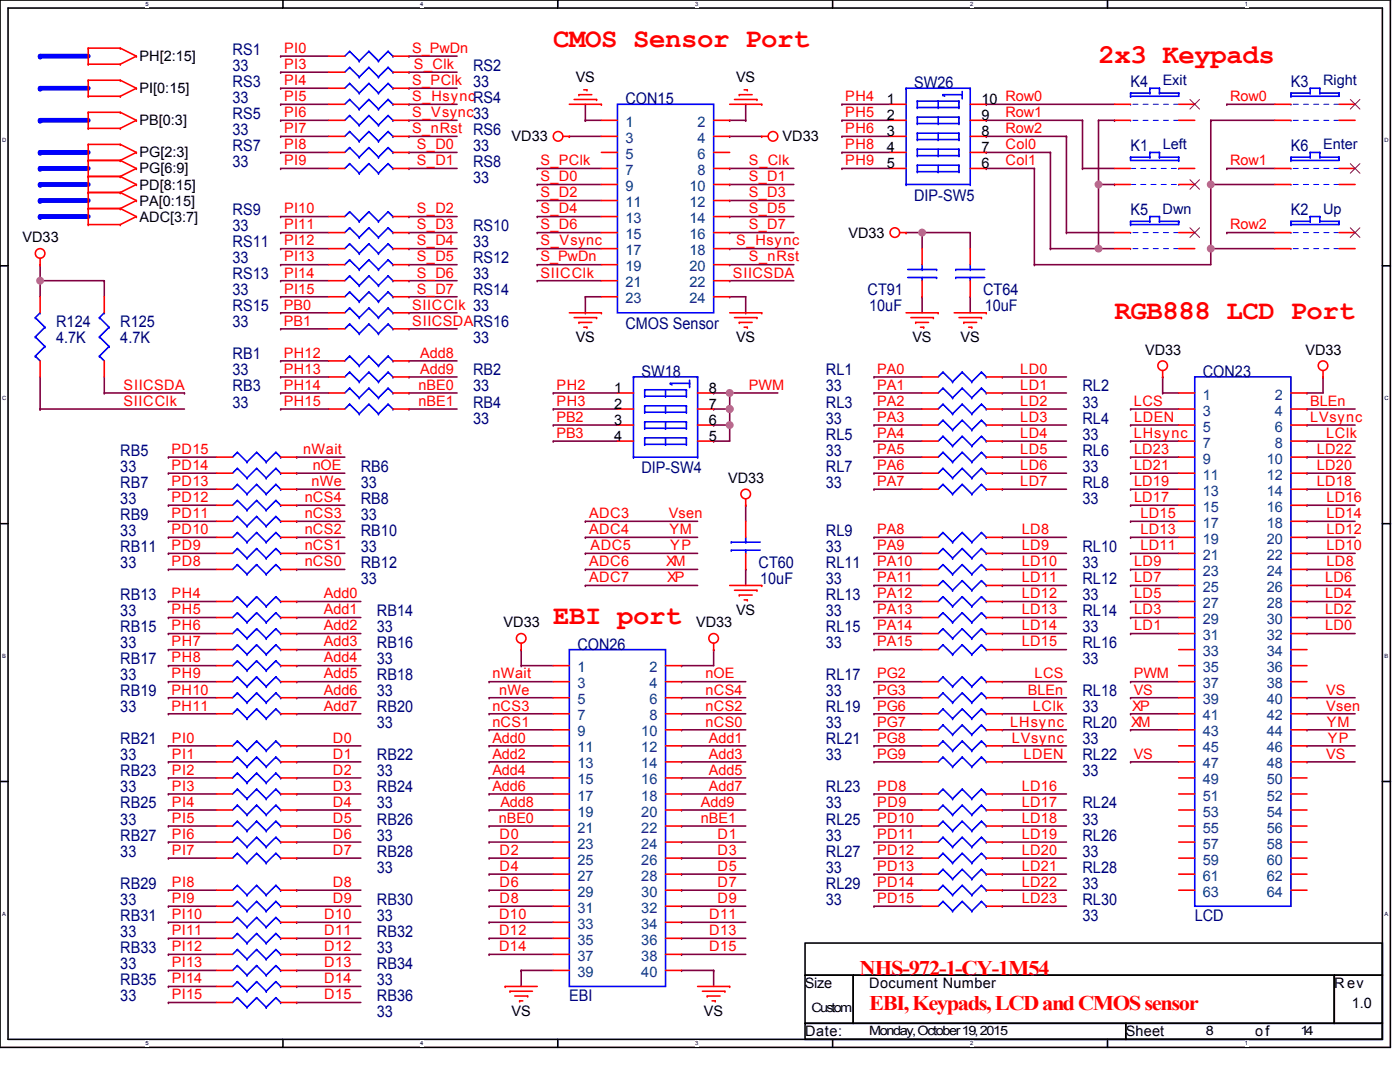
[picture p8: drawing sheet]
<svg xmlns="http://www.w3.org/2000/svg" width="279mm" height="216mm" viewBox="0 0 279 216" stroke-linecap="round" stroke-linejoin="round" font-family="sans-serif">
<defs><g id="words">
<g font-size="5.4" fill="#f00">
<text x="110.4" y="9.3">CMOS Sensor Port</text>
<text x="219.2" y="12.5">2x3 Keypads</text>
<text x="222.4" y="63.7">RGB888 LCD Port</text>
<text x="110.4" y="124.5">EBI port</text>
</g>
<g font-size="4.2" fill="#f00">
<text x="171.5" y="194.5">NHS-972-1-CY-1M54</text>
<text x="173.5" y="201.5">EBI, Keypads, LCD and CMOS sensor</text>
</g>
<g font-size="3.2" fill="#000080">
<text x="46.4" y="10.9">RS1</text>
<text x="46.4" y="14.1">33</text>
<text x="46.4" y="17.3">RS3</text>
<text x="94.4" y="14.1">RS2</text>
<text x="182.4" y="17.6">SW26</text>
<text x="225.6" y="17.3">K4</text>
<text x="257.6" y="17.3">K3</text>
<text x="46.4" y="23.7">RS5</text>
<text x="46.4" y="20.5">33</text>
<text x="124.8" y="20.8">CON15</text>
<text x="46.4" y="26.9">33</text>
<text x="46.4" y="30.1">RS7</text>
<text x="46.4" y="33.3">33</text>
<text x="94.4" y="33.3">RS8</text>
<text x="94.4" y="30.1">33</text>
<text x="225.6" y="30.1">K1</text>
<text x="257.6" y="30.1">K6</text>
<text x="94.4" y="36.5">33</text>
<text x="182.4" y="40">DIP-SW5</text>
<text x="46.4" y="42.9">RS9</text>
<text x="46.4" y="46.1">33</text>
<text x="94.4" y="46.1">RS10</text>
<text x="225.6" y="42.9">K5</text>
<text x="257.6" y="42.9">K2</text>
<text x="46.4" y="49.3">RS11</text>
<text x="46.4" y="52.5">33</text>
<text x="94.4" y="52.5">RS12</text>
<text x="94.4" y="49.3">33</text>
<text x="46.4" y="55.7">RS13</text>
<text x="46.4" y="58.9">33</text>
<text x="94.4" y="55.7">33</text>
<text x="94.4" y="58.9">RS14</text>
<text x="173.1" y="58.9">CT91</text>
<text x="196.2" y="58.9">CT64</text>
<text x="11.2" y="65.3">R124</text>
<text x="24" y="65.3">R125</text>
<text x="46.4" y="62.1">RS15</text>
<text x="46.4" y="65.3">33</text>
<text x="124.8" y="65.6">CMOS Sensor</text>
<text x="173.5" y="62.1">10uF</text>
<text x="196.5" y="62.1">10uF</text>
<text x="11.2" y="68.5">4.7K</text>
<text x="24" y="68.5">4.7K</text>
<text x="46.4" y="71.7">RB1</text>
<text x="94.4" y="68.5">33</text>
<text x="46.4" y="74.9">33</text>
<text x="94.4" y="74.9">RB2</text>
<text x="128" y="75.2">SW18</text>
<text x="164.8" y="74.9">RL1</text>
<text x="240" y="75.2">CON23</text>
<text x="46.4" y="78.1">RB3</text>
<text x="46.4" y="81.3">33</text>
<text x="94.4" y="81.3">RB4</text>
<text x="94.4" y="78.1">33</text>
<text x="164.8" y="81.3">RL3</text>
<text x="164.8" y="78.1">33</text>
<text x="216" y="78.1">RL2</text>
<text x="216" y="81.3">33</text>
<text x="94.4" y="84.5">33</text>
<text x="164.8" y="87.7">RL5</text>
<text x="164.8" y="84.5">33</text>
<text x="216" y="84.5">RL4</text>
<text x="216" y="87.7">33</text>
<text x="24" y="90.9">RB5</text>
<text x="24" y="94.1">33</text>
<text x="72" y="94.1">RB6</text>
<text x="128" y="94.4">DIP-SW4</text>
<text x="164.8" y="90.9">33</text>
<text x="164.8" y="94.1">RL7</text>
<text x="216" y="90.9">RL6</text>
<text x="216" y="94.1">33</text>
<text x="24" y="97.3">RB7</text>
<text x="24" y="100.5">33</text>
<text x="72" y="100.5">RB8</text>
<text x="72" y="97.3">33</text>
<text x="164.8" y="97.3">33</text>
<text x="216" y="97.3">RL8</text>
<text x="216" y="100.5">33</text>
<text x="24" y="103.7">RB9</text>
<text x="24" y="106.9">33</text>
<text x="72" y="106.9">RB10</text>
<text x="72" y="103.7">33</text>
<text x="164.8" y="106.9">RL9</text>
<text x="24" y="110.1">RB11</text>
<text x="24" y="113.3">33</text>
<text x="72" y="110.1">33</text>
<text x="72" y="113.3">RB12</text>
<text x="151.4" y="113.3">CT60</text>
<text x="164.8" y="113.3">RL11</text>
<text x="164.8" y="110.1">33</text>
<text x="216" y="110.1">RL10</text>
<text x="216" y="113.3">33</text>
<text x="24" y="119.7">RB13</text>
<text x="72" y="116.5">33</text>
<text x="151.7" y="116.5">10uF</text>
<text x="164.8" y="119.7">RL13</text>
<text x="164.8" y="116.5">33</text>
<text x="216" y="116.5">RL12</text>
<text x="216" y="119.7">33</text>
<text x="24" y="122.9">33</text>
<text x="75.2" y="122.9">RB14</text>
<text x="164.8" y="122.9">33</text>
<text x="216" y="122.9">RL14</text>
<text x="24" y="126.1">RB15</text>
<text x="24" y="129.3">33</text>
<text x="75.2" y="129.3">RB16</text>
<text x="75.2" y="126.1">33</text>
<text x="115.2" y="129.6">CON26</text>
<text x="164.8" y="126.1">RL15</text>
<text x="164.8" y="129.3">33</text>
<text x="216" y="129.3">RL16</text>
<text x="216" y="126.1">33</text>
<text x="24" y="132.5">RB17</text>
<text x="24" y="135.7">33</text>
<text x="75.2" y="135.7">RB18</text>
<text x="75.2" y="132.5">33</text>
<text x="164.8" y="135.7">RL17</text>
<text x="216" y="132.5">33</text>
<text x="24" y="138.9">RB19</text>
<text x="24" y="142.1">33</text>
<text x="75.2" y="138.9">33</text>
<text x="75.2" y="142.1">RB20</text>
<text x="164.8" y="142.1">RL19</text>
<text x="164.8" y="138.9">33</text>
<text x="216" y="138.9">RL18</text>
<text x="216" y="142.1">33</text>
<text x="24" y="148.5">RB21</text>
<text x="75.2" y="145.3">33</text>
<text x="164.8" y="145.3">33</text>
<text x="164.8" y="148.5">RL21</text>
<text x="216" y="145.3">RL20</text>
<text x="216" y="148.5">33</text>
<text x="24" y="151.7">33</text>
<text x="24" y="154.9">RB23</text>
<text x="75.2" y="151.7">RB22</text>
<text x="75.2" y="154.9">33</text>
<text x="164.8" y="151.7">33</text>
<text x="216" y="151.7">RL22</text>
<text x="216" y="154.9">33</text>
<text x="24" y="161.3">RB25</text>
<text x="24" y="158.1">33</text>
<text x="75.2" y="158.1">RB24</text>
<text x="75.2" y="161.3">33</text>
<text x="164.8" y="158.1">RL23</text>
<text x="164.8" y="161.3">33</text>
<text x="216" y="161.3">RL24</text>
<text x="24" y="167.7">RB27</text>
<text x="24" y="164.5">33</text>
<text x="75.2" y="164.5">RB26</text>
<text x="75.2" y="167.7">33</text>
<text x="164.8" y="164.5">RL25</text>
<text x="164.8" y="167.7">33</text>
<text x="216" y="167.7">RL26</text>
<text x="216" y="164.5">33</text>
<text x="24" y="170.9">33</text>
<text x="75.2" y="170.9">RB28</text>
<text x="164.8" y="170.9">RL27</text>
<text x="216" y="170.9">33</text>
<text x="24" y="177.3">RB29</text>
<text x="75.2" y="174.1">33</text>
<text x="164.8" y="174.1">33</text>
<text x="164.8" y="177.3">RL29</text>
<text x="216" y="174.1">RL28</text>
<text x="216" y="177.3">33</text>
<text x="24" y="183.7">RB31</text>
<text x="24" y="180.5">33</text>
<text x="75.2" y="180.5">RB30</text>
<text x="75.2" y="183.7">33</text>
<text x="164.8" y="180.5">33</text>
<text x="216" y="180.5">RL30</text>
<text x="216" y="183.7">33</text>
<text x="238.4" y="183.7">LCD</text>
<text x="24" y="190.1">RB33</text>
<text x="24" y="186.9">33</text>
<text x="75.2" y="186.9">RB32</text>
<text x="75.2" y="190.1">33</text>
<text x="24" y="193.3">33</text>
<text x="24" y="196.5">RB35</text>
<text x="75.2" y="193.3">RB34</text>
<text x="75.2" y="196.5">33</text>
<text x="24" y="199.7">33</text>
<text x="75.2" y="199.7">RB36</text>
<text x="75.2" y="202.9">33</text>
<text x="113.6" y="199.7">EBI</text>
</g>
<g font-size="2.9" fill="#f00">
<text x="56.7" y="10.6">PI0</text>
<text x="82.3" y="10.6">S_PwDn</text>
<text x="56.7" y="13.8">PI3</text>
<text x="56.7" y="17">PI4</text>
<text x="82.3" y="17">S_PClk 33</text>
<text x="82.6" y="13.8">S_Clk</text>
<text x="56.7" y="23.4">PI6</text>
<text x="56.7" y="20.2">PI5</text>
<text x="82.3" y="23.4">S_Vsync33</text>
<text x="82.3" y="20.2">S_HsyncRS4</text>
<text x="168.7" y="20.2">PH4</text>
<text x="168.7" y="23.4">PH5</text>
<text x="200.7" y="23.4">Row1</text>
<text x="245.5" y="20.2">Row0</text>
<text x="56.7" y="29.8">PI8</text>
<text x="56.7" y="26.6">PI7</text>
<text x="82.3" y="26.6">S_nRst RS6</text>
<text x="83.2" y="29.8">S_D0</text>
<text x="168.7" y="26.6">PH6</text>
<text x="168.7" y="29.8">PH8</text>
<text x="200.7" y="29.8">Col0</text>
<text x="200.7" y="26.6">Row2</text>
<text x="56.7" y="33">PI9</text>
<text x="83.2" y="33">S_D1</text>
<text x="107.9" y="33">S_PClk</text>
<text x="149.5" y="33">S_Clk</text>
<text x="168.7" y="33">PH9</text>
<text x="200.7" y="33">Col1</text>
<text x="245.5" y="33">Row1</text>
<text x="107.9" y="39.4">S_D2</text>
<text x="107.9" y="36.2">S_D0</text>
<text x="149.5" y="36.2">S_D1</text>
<text x="149.5" y="39.4">S_D3</text>
<text x="56.7" y="42.6">PI10</text>
<text x="56.7" y="45.8">PI11</text>
<text x="83.2" y="45.8">S_D3</text>
<text x="83.2" y="42.6">S_D2</text>
<text x="107.9" y="45.8">S_D6</text>
<text x="107.9" y="42.6">S_D4</text>
<text x="149.5" y="42.6">S_D5</text>
<text x="149.5" y="45.8">S_D7</text>
<text x="245.5" y="45.8">Row2</text>
<text x="56.7" y="52.2">PI13</text>
<text x="56.7" y="49">PI12</text>
<text x="83.2" y="52.2">S_D5</text>
<text x="83.2" y="49">S_D4</text>
<text x="107.9" y="49">S_Vsync</text>
<text x="107.9" y="52.2">S_PwDn</text>
<text x="146.9" y="49">S_Hsync</text>
<text x="149.5" y="52.2">S_nRst</text>
<text x="56.7" y="58.6">PI15</text>
<text x="56.7" y="55.4">PI14</text>
<text x="83.2" y="55.4">S_D6</text>
<text x="83.2" y="58.6">S_D7</text>
<text x="107.9" y="55.4">SIICClk</text>
<text x="146.3" y="55.4">SIICSDA</text>
<text x="56.6" y="65">PB1</text>
<text x="56.6" y="61.8">PB0</text>
<text x="82.3" y="61.8">SIICClk 33</text>
<text x="82.3" y="65">SIICSDARS16</text>
<text x="56.7" y="71.4">PH12</text>
<text x="83.9" y="71.4">Add8</text>
<text x="24.7" y="77.8">SIICSDA</text>
<text x="56.7" y="77.8">PH14</text>
<text x="56.7" y="74.6">PH13</text>
<text x="83.5" y="77.8">nBE0</text>
<text x="83.9" y="74.6">Add9</text>
<text x="111.1" y="77.8">PH2</text>
<text x="149.5" y="77.8">PWM</text>
<text x="175.1" y="74.6">PA0</text>
<text x="175.1" y="77.8">PA1</text>
<text x="203.6" y="77.8">LD1</text>
<text x="203.6" y="74.6">LD0</text>
<text x="24.7" y="81">SIICClk</text>
<text x="56.7" y="81">PH15</text>
<text x="83.5" y="81">nBE1</text>
<text x="111.1" y="81">PH3</text>
<text x="175.1" y="81">PA2</text>
<text x="203.6" y="81">LD2</text>
<text x="226.3" y="81">LCS</text>
<text x="261.5" y="81">BLEn</text>
<text x="111" y="84.2">PB2</text>
<text x="111" y="87.4">PB3</text>
<text x="175.1" y="84.2">PA3</text>
<text x="175.1" y="87.4">PA4</text>
<text x="203.6" y="84.2">LD3</text>
<text x="203.6" y="87.4">LD4</text>
<text x="226.3" y="87.4">LHsync</text>
<text x="226.4" y="84.2">LDEN</text>
<text x="261.5" y="84.2">LVsync</text>
<text x="264.7" y="87.4">LClk</text>
<text x="34.3" y="90.6">PD15</text>
<text x="34.3" y="93.8">PD14</text>
<text x="60.5" y="90.6">nWait</text>
<text x="62.4" y="93.8">nOE</text>
<text x="175.1" y="90.6">PA5</text>
<text x="175.1" y="93.8">PA6</text>
<text x="203.6" y="90.6">LD5</text>
<text x="203.6" y="93.8">LD6</text>
<text x="226.3" y="90.6">LD23</text>
<text x="226.3" y="93.8">LD21</text>
<text x="262.8" y="93.8">LD20</text>
<text x="262.8" y="90.6">LD22</text>
<text x="34.3" y="100.2">PD12</text>
<text x="34.3" y="97">PD13</text>
<text x="60.8" y="100.2">nCS4</text>
<text x="62.2" y="97">nWe</text>
<text x="175.1" y="97">PA7</text>
<text x="203.6" y="97">LD7</text>
<text x="226.3" y="100.2">LD17</text>
<text x="226.3" y="97">LD19</text>
<text x="262.8" y="97">LD18</text>
<text x="264.7" y="100.2">LD16</text>
<text x="34.3" y="106.6">PD10</text>
<text x="34.3" y="103.4">PD11</text>
<text x="60.8" y="106.6">nCS2</text>
<text x="60.8" y="103.4">nCS3</text>
<text x="117.6" y="103.4">ADC3</text>
<text x="117.6" y="106.6">ADC4</text>
<text x="133.5" y="103.4">Vsen</text>
<text x="133.6" y="106.6">YM</text>
<text x="175.1" y="106.6">PA8</text>
<text x="203.9" y="106.6">LD8</text>
<text x="227.6" y="103.4">LD15</text>
<text x="227.6" y="106.6">LD13</text>
<text x="264.7" y="106.6">LD12</text>
<text x="264.7" y="103.4">LD14</text>
<text x="34.3" y="113">PD8</text>
<text x="34.3" y="109.8">PD9</text>
<text x="60.8" y="113">nCS0</text>
<text x="60.8" y="109.8">nCS1</text>
<text x="117.6" y="113">ADC6</text>
<text x="117.9" y="109.8">ADC5</text>
<text x="133" y="113">XM</text>
<text x="133.8" y="109.8">YP</text>
<text x="175.1" y="109.8">PA9</text>
<text x="175.1" y="113">PA10</text>
<text x="203.9" y="113">LD10</text>
<text x="203.9" y="109.8">LD9</text>
<text x="226.3" y="113">LD9</text>
<text x="227.6" y="109.8">LD11</text>
<text x="264.7" y="109.8">LD10</text>
<text x="264.8" y="113">LD8</text>
<text x="34.3" y="119.4">PH4</text>
<text x="64.7" y="119.4">Add0</text>
<text x="117.6" y="116.2">ADC7</text>
<text x="133.1" y="116.2">XP</text>
<text x="175.1" y="116.2">PA11</text>
<text x="175.1" y="119.4">PA12</text>
<text x="203.9" y="116.2">LD11</text>
<text x="203.9" y="119.4">LD12</text>
<text x="226.3" y="116.2">LD7</text>
<text x="226.3" y="119.4">LD5</text>
<text x="264.4" y="119.4">LD4</text>
<text x="264.4" y="116.2">LD6</text>
<text x="34.3" y="122.6">PH5</text>
<text x="34.3" y="125.8">PH6</text>
<text x="64.7" y="122.6">Add1</text>
<text x="64.7" y="125.8">Add2</text>
<text x="175.1" y="122.6">PA13</text>
<text x="175.1" y="125.8">PA14</text>
<text x="203.9" y="122.6">LD13</text>
<text x="203.9" y="125.8">LD14</text>
<text x="226.3" y="125.8">LD1</text>
<text x="226.3" y="122.6">LD3</text>
<text x="264.4" y="122.6">LD2</text>
<text x="264.4" y="125.8">LD0</text>
<text x="34.3" y="129">PH7</text>
<text x="64.7" y="129">Add3</text>
<text x="175.1" y="129">PA15</text>
<text x="203.9" y="129">LD15</text>
<text x="34.3" y="132.2">PH8</text>
<text x="34.3" y="135.4">PH9</text>
<text x="64.7" y="132.2">Add4</text>
<text x="64.7" y="135.4">Add5</text>
<text x="98.3" y="135.4">nWait</text>
<text x="140.8" y="135.4">nOE</text>
<text x="175.1" y="135.4">PG2</text>
<text x="206.4" y="135.4">LCS</text>
<text x="226.3" y="135.4">PWM</text>
<text x="34.3" y="138.6">PH10</text>
<text x="34.3" y="141.8">PH11</text>
<text x="64.7" y="138.6">Add6</text>
<text x="64.7" y="141.8">Add7</text>
<text x="98.3" y="141.8">nCS3</text>
<text x="99.6" y="138.6">nWe</text>
<text x="140.8" y="138.6">nCS4</text>
<text x="140.8" y="141.8">nCS2</text>
<text x="175.1" y="138.6">PG3</text>
<text x="175.1" y="141.8">PG6</text>
<text x="205.2" y="138.6">BLEn</text>
<text x="206.1" y="141.8">LClk</text>
<text x="225.9" y="141.8">XP</text>
<text x="226.3" y="138.6">VS</text>
<text x="264.7" y="138.6">VS</text>
<text x="264.7" y="141.8">Vsen</text>
<text x="34.3" y="148.2">PI0</text>
<text x="66.4" y="148.2">D0</text>
<text x="98.3" y="148.2">Add0</text>
<text x="98.3" y="145">nCS1</text>
<text x="140.8" y="145">nCS0</text>
<text x="141.5" y="148.2">Add1</text>
<text x="175.1" y="145">PG7</text>
<text x="175.1" y="148.2">PG8</text>
<text x="201.6" y="145">LHsync</text>
<text x="202" y="148.2">LVsync</text>
<text x="225.8" y="145">XM</text>
<text x="264.8" y="145">YM</text>
<text x="265" y="148.2">YP</text>
<text x="34.3" y="154.6">PI2</text>
<text x="34.3" y="151.4">PI1</text>
<text x="66.4" y="151.4">D1</text>
<text x="66.4" y="154.6">D2</text>
<text x="98.3" y="151.4">Add2</text>
<text x="98.3" y="154.6">Add4</text>
<text x="141.5" y="151.4">Add3</text>
<text x="141.5" y="154.6">Add5</text>
<text x="175.1" y="151.4">PG9</text>
<text x="204.3" y="151.4">LDEN</text>
<text x="226.3" y="151.4">VS</text>
<text x="264.7" y="151.4">VS</text>
<text x="34.3" y="161">PI4</text>
<text x="34.3" y="157.8">PI3</text>
<text x="66.4" y="157.8">D3</text>
<text x="66.4" y="161">D4</text>
<text x="98.3" y="157.8">Add6</text>
<text x="99.9" y="161">Add8</text>
<text x="139.9" y="161">Add9</text>
<text x="141.5" y="157.8">Add7</text>
<text x="175.1" y="157.8">PD8</text>
<text x="175.1" y="161">PD9</text>
<text x="203.9" y="157.8">LD16</text>
<text x="203.9" y="161">LD17</text>
<text x="34.3" y="164.2">PI5</text>
<text x="34.3" y="167.4">PI6</text>
<text x="66.4" y="167.4">D6</text>
<text x="66.4" y="164.2">D5</text>
<text x="99.5" y="164.2">nBE0</text>
<text x="99.7" y="167.4">D0</text>
<text x="139.9" y="164.2">nBE1</text>
<text x="143.2" y="167.4">D1</text>
<text x="175.1" y="164.2">PD10</text>
<text x="175.1" y="167.4">PD11</text>
<text x="203.9" y="164.2">LD18</text>
<text x="203.9" y="167.4">LD19</text>
<text x="34.3" y="170.6">PI7</text>
<text x="66.4" y="170.6">D7</text>
<text x="99.7" y="170.6">D2</text>
<text x="99.7" y="173.8">D4</text>
<text x="143.2" y="173.8">D5</text>
<text x="143.2" y="170.6">D3</text>
<text x="175.1" y="170.6">PD12</text>
<text x="175.1" y="173.8">PD13</text>
<text x="203.9" y="170.6">LD20</text>
<text x="203.9" y="173.8">LD21</text>
<text x="34.3" y="177">PI8</text>
<text x="66.4" y="177">D8</text>
<text x="99.7" y="177">D6</text>
<text x="143.2" y="177">D7</text>
<text x="175.1" y="177">PD14</text>
<text x="203.9" y="177">LD22</text>
<text x="34.3" y="183.4">PI10</text>
<text x="34.3" y="180.2">PI9</text>
<text x="64.7" y="183.4">D10</text>
<text x="66.4" y="180.2">D9</text>
<text x="99.6" y="183.4">D10</text>
<text x="99.7" y="180.2">D8</text>
<text x="141.5" y="183.4">D11</text>
<text x="143.2" y="180.2">D9</text>
<text x="175.1" y="180.2">PD15</text>
<text x="203.9" y="180.2">LD23</text>
<text x="34.3" y="189.8">PI12</text>
<text x="34.3" y="186.6">PI11</text>
<text x="64.7" y="189.8">D12</text>
<text x="64.7" y="186.6">D11</text>
<text x="99.6" y="186.6">D12</text>
<text x="99.6" y="189.8">D14</text>
<text x="141.5" y="186.6">D13</text>
<text x="141.5" y="189.8">D15</text>
<text x="34.3" y="196.2">PI14</text>
<text x="34.3" y="193">PI13</text>
<text x="64.7" y="196.2">D14</text>
<text x="64.7" y="193">D13</text>
<text x="34.3" y="199.4">PI15</text>
<text x="64.7" y="199.4">D15</text>
</g>
<g font-size="2.9">
<text x="27.9" y="12.2">PH[2:15]</text>
<text x="114.9" y="16.4">VS</text>
<text x="146.9" y="16.4">VS</text>
<text x="27.9" y="18.6">PI[0:15]</text>
<text x="177" y="20.8">1</text>
<text x="195.9" y="20.8">10 Row0</text>
<text x="27.9" y="25">PB[0:3]</text>
<text x="102.1" y="28.2">VD33</text>
<text x="156.2" y="28.2">VD33</text>
<text x="177" y="24">2</text>
<text x="177" y="27.2">3</text>
<text x="195.9" y="24">9</text>
<text x="195.9" y="27.2">8</text>
<text x="27.9" y="34.6">PG[6:9]</text>
<text x="27.9" y="31.4">PG[2:3]</text>
<text x="177" y="30.4">4</text>
<text x="177" y="33.6">5</text>
<text x="195.9" y="30.4">7</text>
<text x="195.9" y="33.6">6</text>
<text x="27.9" y="41">PA[0:15]</text>
<text x="27.9" y="37.8">PD[8:15]</text>
<text x="27.9" y="44.2">ADC[3:7]</text>
<text x="169.3" y="47.4">VD33</text>
<text x="4.5" y="48.4">VD33</text>
<text x="114.9" y="68.2">VS</text>
<text x="146.9" y="68.2">VS</text>
<text x="182.1" y="68.2">VS</text>
<text x="191.7" y="68.2">VS</text>
<text x="228.5" y="70.8">VD33</text>
<text x="260.5" y="70.8">VD33</text>
<text x="122.6" y="78.4">1</text>
<text x="122.6" y="81.6">2</text>
<text x="141.5" y="78.4">8</text>
<text x="141.5" y="81.6">7</text>
<text x="122.6" y="84.8">3</text>
<text x="122.6" y="88">4</text>
<text x="141.5" y="84.8">6</text>
<text x="141.5" y="88">5</text>
<text x="145.3" y="96.4">VD33</text>
<text x="100.5" y="125.2">VD33</text>
<text x="138.9" y="125.2">VD33</text>
<text x="146.9" y="122.6">VS</text>
<text x="160.6" y="197.2">Size</text>
<text x="173.5" y="197.2">Document Number</text>
<text x="266.3" y="197.2">Rev</text>
<text x="102.1" y="202.6">VS</text>
<text x="140.5" y="202.6">VS</text>
<text x="269.8" y="201">1.0</text>
<text x="160.7" y="206.8">Date:</text>
<text x="224.7" y="206.8">Sheet</text>
<text x="250.5" y="206.8">of</text>
</g>
<g font-size="2.9" fill="#000080">
<text x="232" y="17">Exit</text>
<text x="264" y="17">Right</text>
<text x="232" y="29.8">Left</text>
<text x="264" y="29.8">Enter</text>
<text x="232" y="42.6">Dwn</text>
<text x="264" y="42.6">Up</text>
</g>
<g font-size="2.9" fill="#004080">
<text x="124.8" y="25.3">1</text>
<text x="124.8" y="28.5">3</text>
<text x="139.2" y="25.3">2</text>
<text x="139.2" y="28.5">4</text>
<text x="124.8" y="31.7">5</text>
<text x="124.8" y="34.9">7</text>
<text x="139.2" y="31.7">6</text>
<text x="139.2" y="34.9">8</text>
<text x="124.8" y="38.1">9</text>
<text x="124.8" y="41.3">11</text>
<text x="137.6" y="38.1">10</text>
<text x="137.6" y="41.3">12</text>
<text x="124.8" y="44.5">13</text>
<text x="124.8" y="47.7">15</text>
<text x="137.6" y="44.5">14</text>
<text x="137.6" y="47.7">16</text>
<text x="124.8" y="50.9">17</text>
<text x="137.6" y="50.9">18</text>
<text x="124.8" y="54.1">19</text>
<text x="124.8" y="57.3">21</text>
<text x="137.6" y="54.1">20</text>
<text x="137.6" y="57.3">22</text>
<text x="124.8" y="60.5">23</text>
<text x="137.6" y="60.5">24</text>
<text x="240" y="79.7">1</text>
<text x="240" y="82.9">3</text>
<text x="254.4" y="79.7">2</text>
<text x="254.4" y="82.9">4</text>
<text x="240" y="86.1">5</text>
<text x="240" y="89.3">7</text>
<text x="254.4" y="86.1">6</text>
<text x="254.4" y="89.3">8</text>
<text x="240" y="92.5">9</text>
<text x="240" y="95.7">11</text>
<text x="252.8" y="92.5">10</text>
<text x="252.8" y="95.7">12</text>
<text x="240" y="98.9">13</text>
<text x="252.8" y="98.9">14</text>
<text x="240" y="102.1">15</text>
<text x="240" y="105.3">17</text>
<text x="252.8" y="102.1">16</text>
<text x="252.8" y="105.3">18</text>
<text x="240" y="108.5">19</text>
<text x="240" y="111.7">21</text>
<text x="252.8" y="108.5">20</text>
<text x="252.8" y="111.7">22</text>
<text x="240" y="114.9">23</text>
<text x="240" y="118.1">25</text>
<text x="252.8" y="114.9">24</text>
<text x="252.8" y="118.1">26</text>
<text x="240" y="121.3">27</text>
<text x="240" y="124.5">29</text>
<text x="252.8" y="121.3">28</text>
<text x="252.8" y="124.5">30</text>
<text x="240" y="127.7">31</text>
<text x="240" y="130.9">33</text>
<text x="252.8" y="127.7">32</text>
<text x="252.8" y="130.9">34</text>
<text x="115.2" y="134.1">1</text>
<text x="115.2" y="137.3">3</text>
<text x="129.6" y="134.1">2</text>
<text x="129.6" y="137.3">4</text>
<text x="240" y="134.1">35</text>
<text x="240" y="137.3">37</text>
<text x="252.8" y="134.1">36</text>
<text x="252.8" y="137.3">38</text>
<text x="115.2" y="140.5">5</text>
<text x="115.2" y="143.7">7</text>
<text x="129.6" y="140.5">6</text>
<text x="129.6" y="143.7">8</text>
<text x="240" y="140.5">39</text>
<text x="240" y="143.7">41</text>
<text x="252.8" y="140.5">40</text>
<text x="252.8" y="143.7">42</text>
<text x="115.2" y="146.9">9</text>
<text x="128" y="146.9">10</text>
<text x="240" y="146.9">43</text>
<text x="252.8" y="146.9">44</text>
<text x="115.2" y="150.1">11</text>
<text x="115.2" y="153.3">13</text>
<text x="128" y="150.1">12</text>
<text x="128" y="153.3">14</text>
<text x="240" y="150.1">45</text>
<text x="240" y="153.3">47</text>
<text x="252.8" y="150.1">46</text>
<text x="252.8" y="153.3">48</text>
<text x="115.2" y="156.5">15</text>
<text x="115.2" y="159.7">17</text>
<text x="128" y="156.5">16</text>
<text x="128" y="159.7">18</text>
<text x="240" y="156.5">49</text>
<text x="240" y="159.7">51</text>
<text x="252.8" y="156.5">50</text>
<text x="252.8" y="159.7">52</text>
<text x="115.2" y="162.9">19</text>
<text x="115.2" y="166.1">21</text>
<text x="128" y="162.9">20</text>
<text x="128" y="166.1">22</text>
<text x="240" y="162.9">53</text>
<text x="240" y="166.1">55</text>
<text x="252.8" y="162.9">54</text>
<text x="252.8" y="166.1">56</text>
<text x="115.2" y="169.3">23</text>
<text x="115.2" y="172.5">25</text>
<text x="128" y="169.3">24</text>
<text x="128" y="172.5">26</text>
<text x="240" y="169.3">57</text>
<text x="240" y="172.5">59</text>
<text x="252.8" y="169.3">58</text>
<text x="252.8" y="172.5">60</text>
<text x="115.2" y="175.7">27</text>
<text x="115.2" y="178.9">29</text>
<text x="128" y="175.7">28</text>
<text x="128" y="178.9">30</text>
<text x="240" y="175.7">61</text>
<text x="240" y="178.9">63</text>
<text x="252.8" y="175.7">62</text>
<text x="252.8" y="178.9">64</text>
<text x="115.2" y="182.1">31</text>
<text x="115.2" y="185.3">33</text>
<text x="128" y="182.1">32</text>
<text x="128" y="185.3">34</text>
<text x="115.2" y="188.5">35</text>
<text x="115.2" y="191.7">37</text>
<text x="128" y="188.5">36</text>
<text x="128" y="191.7">38</text>
<text x="115.2" y="194.9">39</text>
<text x="128" y="194.9">40</text>
</g>
<g font-size="2.6">
<text x="161.9" y="202">Custom</text>
<text x="173.5" y="206.5">Monday, October 19, 2015</text>
<text x="240.7" y="206.5">8</text>
<text x="259.6" y="206.5">14</text>
</g>
<g font-size="1.1">
<text x="29" y="1.2">5</text>
<text x="83.9" y="1.2">4</text>
<text x="138.7" y="1.2">3</text>
<text x="193.6" y="1.2">2</text>
<text x="248.5" y="1.2">1</text>
<text x=".4" y="28.4">D</text>
<text x="276.3" y="28.4">D</text>
<text x=".4" y="79.8">C</text>
<text x="276.3" y="79.8">C</text>
<text x=".4" y="131.2">B</text>
<text x="276.3" y="131.2">B</text>
<text x=".4" y="182.7">A</text>
<text x="276.3" y="182.7">A</text>
<text x="29" y="208.6">5</text>
<text x="83.9" y="208.6">4</text>
<text x="138.7" y="208.6">3</text>
<text x="193.6" y="208.6">2</text>
<text x="248.5" y="208.6">1</text>
</g>
</g></defs>
<path d="M0 0h277.5v209h-277.5zM1.6 1.6h274.3v205.8h-274.3z" fill="none" stroke="#000" stroke-width=".32"/>
<g fill="#fff">
<path d="M29 .2h.7v1.2h-.7z"/>
<path d="M29 207.6h.7v1.2h-.7z"/>
</g>
<path d="M56.5 0v1.6M56.5 207.4v1.6" fill="none" stroke="#000" stroke-width=".32"/>
<g fill="#fff">
<path d="M83.9 .2h.6v1.2h-.6z"/>
<path d="M83.9 207.6h.6v1.2h-.6z"/>
</g>
<path d="M111.3 0v1.6M111.3 207.4v1.6" fill="none" stroke="#000" stroke-width=".32"/>
<g fill="#fff">
<path d="M138.7 .2h.7v1.2h-.7z"/>
<path d="M138.7 207.6h.7v1.2h-.7z"/>
</g>
<path d="M166.2 0v1.6M166.2 207.4v1.6" fill="none" stroke="#000" stroke-width=".32"/>
<g fill="#fff">
<path d="M193.6 .2h.6v1.2h-.6z"/>
<path d="M193.6 207.6h.6v1.2h-.6z"/>
</g>
<path d="M221 0v1.6M221 207.4v1.6" fill="none" stroke="#000" stroke-width=".32"/>
<g fill="#fff">
<path d="M248.5 .2h.6v1.2h-.6z"/>
<path d="M248.5 207.6h.6v1.2h-.6z"/>
<path d="M.4 27.3h.8v1.3h-.8z"/>
<path d="M276.3 27.3h.8v1.3h-.8z"/>
<path d="M.4 78.8h.8v1.2h-.8z"/>
<path d="M276.3 78.8h.8v1.2h-.8z"/>
</g>
<path d="M0 53h1.6M275.9 53h1.6" fill="none" stroke="#000" stroke-width=".32"/>
<g fill="#fff">
<path d="M.4 130.2h.8v1.3h-.8z"/>
<path d="M276.3 130.2h.7v1.3h-.7z"/>
</g>
<path d="M0 104.5h1.6M275.9 104.5h1.6" fill="none" stroke="#000" stroke-width=".32"/>
<g fill="#fff">
<path d="M.4 181.7h.8v1.2h-.8z"/>
<path d="M276.3 181.7h.7v1.2h-.7z"/>
</g>
<path d="M0 155.9h1.6M275.9 155.9h1.6" fill="none" stroke="#000" stroke-width=".32"/>
<path d="M104 129.6v3.2" fill="none" stroke="#800040" stroke-width=".32"/>
<circle cx="104" cy="129.6" r=".16" fill="#800040"/>
<path d="M145.6 36.8h12.8" fill="none" stroke="#800040" stroke-width=".32"/>
<circle cx="145.6" cy="36.8" r=".16" fill="#800040"/>
<path d="M145.6 40h12.8" fill="none" stroke="#800040" stroke-width=".32"/>
<circle cx="145.6" cy="40" r=".16" fill="#800040"/>
<path d="M145.6 43.2h12.8" fill="none" stroke="#800040" stroke-width=".32"/>
<circle cx="145.6" cy="43.2" r=".16" fill="#800040"/>
<path d="M145.6 46.4h12.8" fill="none" stroke="#800040" stroke-width=".32"/>
<circle cx="145.6" cy="46.4" r=".16" fill="#800040"/>
<path d="M145.6 52.8h12.8" fill="none" stroke="#800040" stroke-width=".32"/>
<circle cx="145.6" cy="52.8" r=".16" fill="#800040"/>
<path d="M145.6 49.6h12.8" fill="none" stroke="#800040" stroke-width=".32"/>
<circle cx="145.6" cy="49.6" r=".16" fill="#800040"/>
<path d="M145.6 33.6h12.8" fill="none" stroke="#800040" stroke-width=".32"/>
<circle cx="145.6" cy="33.6" r=".16" fill="#800040"/>
<path d="M145.6 56h12.8" fill="none" stroke="#800040" stroke-width=".32"/>
<circle cx="145.6" cy="56" r=".16" fill="#800040"/>
<path d="M116.8 24h3.2" fill="none" stroke="#800040" stroke-width=".32"/>
<circle cx="116.8" cy="24" r=".16" fill="#800040"/>
<path d="M116.8 59.2h3.2" fill="none" stroke="#800040" stroke-width=".32"/>
<circle cx="116.8" cy="59.2" r=".16" fill="#800040"/>
<path d="M148.8 20.8v3.2" fill="none" stroke="#800040" stroke-width=".32"/>
<circle cx="148.8" cy="24" r=".16" fill="#800040"/>
<path d="M145.6 59.2h3.2" fill="none" stroke="#800040" stroke-width=".32"/>
<circle cx="145.6" cy="59.2" r=".16" fill="#800040"/>
<path d="M145.6 27.2h6.4" fill="none" stroke="#800040" stroke-width=".32"/>
<circle cx="145.6" cy="27.2" r=".16" fill="#800040"/>
<path d="M113.6 27.2h6.4" fill="none" stroke="#800040" stroke-width=".32"/>
<circle cx="113.6" cy="27.2" r=".16" fill="#800040"/>
<path d="M107.2 40h12.8" fill="none" stroke="#800040" stroke-width=".32"/>
<circle cx="107.2" cy="40" r=".16" fill="#800040"/>
<path d="M107.2 46.4h12.8" fill="none" stroke="#800040" stroke-width=".32"/>
<circle cx="107.2" cy="46.4" r=".16" fill="#800040"/>
<path d="M107.2 36.8h12.8" fill="none" stroke="#800040" stroke-width=".32"/>
<circle cx="107.2" cy="36.8" r=".16" fill="#800040"/>
<path d="M107.2 43.2h12.8" fill="none" stroke="#800040" stroke-width=".32"/>
<circle cx="107.2" cy="43.2" r=".16" fill="#800040"/>
<path d="M107.2 49.6h12.8" fill="none" stroke="#800040" stroke-width=".32"/>
<circle cx="107.2" cy="49.6" r=".16" fill="#800040"/>
<path d="M107.2 52.8h12.8" fill="none" stroke="#800040" stroke-width=".32"/>
<circle cx="107.2" cy="52.8" r=".16" fill="#800040"/>
<path d="M107.2 33.6h12.8" fill="none" stroke="#800040" stroke-width=".32"/>
<circle cx="107.2" cy="33.6" r=".16" fill="#800040"/>
<path d="M107.2 56h12.8" fill="none" stroke="#800040" stroke-width=".32"/>
<circle cx="107.2" cy="56" r=".16" fill="#800040"/>
<path d="M136 132.8h6.4" fill="none" stroke="#800040" stroke-width=".32"/>
<circle cx="136" cy="132.8" r=".16" fill="#800040"/>
<path d="M104 193.6v3.2" fill="none" stroke="#800040" stroke-width=".32"/>
<circle cx="104" cy="193.6" r=".16" fill="#800040"/>
<path d="M142.4 193.6v3.2" fill="none" stroke="#800040" stroke-width=".32"/>
<circle cx="142.4" cy="193.6" r=".16" fill="#800040"/>
<path d="M8 40h9.6" fill="none" stroke="#00f" stroke-width=".96"/>
<circle cx="8" cy="40" r=".48" fill="#00f"/>
<path d="M8 36.8h9.6" fill="none" stroke="#00f" stroke-width=".96"/>
<circle cx="8" cy="36.8" r=".48" fill="#00f"/>
<path d="M8 33.6h9.6" fill="none" stroke="#00f" stroke-width=".96"/>
<circle cx="8" cy="33.6" r=".48" fill="#00f"/>
<path d="M8 30.4h9.6" fill="none" stroke="#00f" stroke-width=".96"/>
<circle cx="8" cy="30.4" r=".48" fill="#00f"/>
<path d="M8 43.2h9.6" fill="none" stroke="#00f" stroke-width=".96"/>
<circle cx="8" cy="43.2" r=".48" fill="#00f"/>
<path d="M196.8 24h19.2" fill="none" stroke="#800040" stroke-width=".32"/>
<circle cx="196.8" cy="24" r=".16" fill="#800040"/>
<path d="M196.8 30.4h12.8" fill="none" stroke="#800040" stroke-width=".32"/>
<circle cx="196.8" cy="30.4" r=".16" fill="#800040"/>
<path d="M196.8 33.6h9.6" fill="none" stroke="#800040" stroke-width=".32"/>
<circle cx="196.8" cy="33.6" r=".16" fill="#800040"/>
<path d="M209.6 30.4v19.2" fill="none" stroke="#800040" stroke-width=".32"/>
<circle cx="209.6" cy="30.4" r=".16" fill="#800040"/>
<path d="M219.2 24h3.2" fill="none" stroke="#800040" stroke-width=".32"/>
<circle cx="222.4" cy="24" r=".16" fill="#800040"/>
<path d="M219.2 24v12.8" fill="none" stroke="#800040" stroke-width=".32"/>
<circle cx="219.2" cy="24" r=".16" fill="#800040"/>
<path d="M219.2 36.8h3.2" fill="none" stroke="#800040" stroke-width=".32"/>
<circle cx="222.4" cy="36.8" r=".16" fill="#800040"/>
<path d="M219.2 36.8v12.8" fill="none" stroke="#800040" stroke-width=".32"/>
<circle cx="219.2" cy="36.8" r=".16" fill="#800040"/>
<path d="M168 20.8h9.6" fill="none" stroke="#800040" stroke-width=".32"/>
<circle cx="168" cy="20.8" r=".16" fill="#800040"/>
<path d="M168 24h9.6" fill="none" stroke="#800040" stroke-width=".32"/>
<circle cx="168" cy="24" r=".16" fill="#800040"/>
<path d="M168 27.2h9.6" fill="none" stroke="#800040" stroke-width=".32"/>
<circle cx="168" cy="27.2" r=".16" fill="#800040"/>
<path d="M168 30.4h9.6" fill="none" stroke="#800040" stroke-width=".32"/>
<circle cx="168" cy="30.4" r=".16" fill="#800040"/>
<path d="M168 33.6h9.6" fill="none" stroke="#800040" stroke-width=".32"/>
<circle cx="168" cy="33.6" r=".16" fill="#800040"/>
<path d="M219.2 49.6h3.2" fill="none" stroke="#800040" stroke-width=".32"/>
<circle cx="219.2" cy="49.6" r=".16" fill="#800040"/>
<path d="M142.4 88h3.2" fill="none" stroke="#800040" stroke-width=".32"/>
<circle cx="142.4" cy="88" r=".16" fill="#800040"/>
<path d="M110.4 78.4h12.8" fill="none" stroke="#800040" stroke-width=".32"/>
<circle cx="110.4" cy="78.4" r=".16" fill="#800040"/>
<path d="M110.4 81.6h12.8" fill="none" stroke="#800040" stroke-width=".32"/>
<circle cx="110.4" cy="81.6" r=".16" fill="#800040"/>
<path d="M110.4 84.8h12.8" fill="none" stroke="#800040" stroke-width=".32"/>
<circle cx="110.4" cy="84.8" r=".16" fill="#800040"/>
<path d="M110.4 88h12.8" fill="none" stroke="#800040" stroke-width=".32"/>
<circle cx="110.4" cy="88" r=".16" fill="#800040"/>
<path d="M142.4 84.8h3.2" fill="none" stroke="#800040" stroke-width=".32"/>
<circle cx="142.4" cy="84.8" r=".16" fill="#800040"/>
<path d="M145.6 78.4h9.6" fill="none" stroke="#800040" stroke-width=".32"/>
<circle cx="145.6" cy="78.4" r=".16" fill="#800040"/>
<path d="M8 24h9.6" fill="none" stroke="#00f" stroke-width=".96"/>
<circle cx="8" cy="24" r=".48" fill="#00f"/>
<path d="M184 59.2v3.2" fill="none" stroke="#800040" stroke-width=".32"/>
<circle cx="184" cy="59.2" r=".16" fill="#800040"/>
<path d="M193.6 59.2v3.2" fill="none" stroke="#800040" stroke-width=".32"/>
<circle cx="193.6" cy="59.2" r=".16" fill="#800040"/>
<path d="M184 46.4v3.2" fill="none" stroke="#800040" stroke-width=".32"/>
<circle cx="184" cy="46.4" r=".16" fill="#800040"/>
<path d="M184 46.4h9.6" fill="none" stroke="#800040" stroke-width=".32"/>
<circle cx="184" cy="46.4" r=".16" fill="#800040"/>
<path d="M136 168h12.8" fill="none" stroke="#800040" stroke-width=".32"/>
<circle cx="136" cy="168" r=".16" fill="#800040"/>
<path d="M136 174.4h12.8" fill="none" stroke="#800040" stroke-width=".32"/>
<circle cx="136" cy="174.4" r=".16" fill="#800040"/>
<path d="M136 171.2h12.8" fill="none" stroke="#800040" stroke-width=".32"/>
<circle cx="136" cy="171.2" r=".16" fill="#800040"/>
<path d="M136 177.6h12.8" fill="none" stroke="#800040" stroke-width=".32"/>
<circle cx="136" cy="177.6" r=".16" fill="#800040"/>
<path d="M136 184h12.8" fill="none" stroke="#800040" stroke-width=".32"/>
<circle cx="136" cy="184" r=".16" fill="#800040"/>
<path d="M136 187.2h12.8" fill="none" stroke="#800040" stroke-width=".32"/>
<circle cx="136" cy="187.2" r=".16" fill="#800040"/>
<path d="M136 190.4h12.8" fill="none" stroke="#800040" stroke-width=".32"/>
<circle cx="136" cy="190.4" r=".16" fill="#800040"/>
<path d="M136 180.8h12.8" fill="none" stroke="#800040" stroke-width=".32"/>
<circle cx="136" cy="180.8" r=".16" fill="#800040"/>
<path d="M97.6 168h12.8" fill="none" stroke="#800040" stroke-width=".32"/>
<circle cx="97.6" cy="168" r=".16" fill="#800040"/>
<path d="M97.6 171.2h12.8" fill="none" stroke="#800040" stroke-width=".32"/>
<circle cx="97.6" cy="171.2" r=".16" fill="#800040"/>
<path d="M97.6 174.4h12.8" fill="none" stroke="#800040" stroke-width=".32"/>
<circle cx="97.6" cy="174.4" r=".16" fill="#800040"/>
<path d="M97.6 177.6h12.8" fill="none" stroke="#800040" stroke-width=".32"/>
<circle cx="97.6" cy="177.6" r=".16" fill="#800040"/>
<path d="M97.6 184h12.8" fill="none" stroke="#800040" stroke-width=".32"/>
<circle cx="97.6" cy="184" r=".16" fill="#800040"/>
<path d="M97.6 187.2h12.8" fill="none" stroke="#800040" stroke-width=".32"/>
<circle cx="97.6" cy="187.2" r=".16" fill="#800040"/>
<path d="M97.6 190.4h12.8" fill="none" stroke="#800040" stroke-width=".32"/>
<circle cx="97.6" cy="190.4" r=".16" fill="#800040"/>
<path d="M97.6 180.8h12.8" fill="none" stroke="#800040" stroke-width=".32"/>
<circle cx="97.6" cy="180.8" r=".16" fill="#800040"/>
<path d="M97.6 148.8h12.8" fill="none" stroke="#800040" stroke-width=".32"/>
<circle cx="97.6" cy="148.8" r=".16" fill="#800040"/>
<path d="M136 148.8h12.8" fill="none" stroke="#800040" stroke-width=".32"/>
<circle cx="136" cy="148.8" r=".16" fill="#800040"/>
<path d="M136 152h12.8" fill="none" stroke="#800040" stroke-width=".32"/>
<circle cx="136" cy="152" r=".16" fill="#800040"/>
<path d="M136 155.2h12.8" fill="none" stroke="#800040" stroke-width=".32"/>
<circle cx="136" cy="155.2" r=".16" fill="#800040"/>
<path d="M97.6 152h12.8" fill="none" stroke="#800040" stroke-width=".32"/>
<circle cx="97.6" cy="152" r=".16" fill="#800040"/>
<path d="M97.6 155.2h12.8" fill="none" stroke="#800040" stroke-width=".32"/>
<circle cx="97.6" cy="155.2" r=".16" fill="#800040"/>
<path d="M136 158.4h12.8" fill="none" stroke="#800040" stroke-width=".32"/>
<circle cx="136" cy="158.4" r=".16" fill="#800040"/>
<path d="M97.6 158.4h12.8" fill="none" stroke="#800040" stroke-width=".32"/>
<circle cx="97.6" cy="158.4" r=".16" fill="#800040"/>
<path d="M97.6 161.6h12.8" fill="none" stroke="#800040" stroke-width=".32"/>
<circle cx="97.6" cy="161.6" r=".16" fill="#800040"/>
<path d="M97.6 164.8h12.8" fill="none" stroke="#800040" stroke-width=".32"/>
<circle cx="97.6" cy="164.8" r=".16" fill="#800040"/>
<path d="M136 161.6h12.8" fill="none" stroke="#800040" stroke-width=".32"/>
<circle cx="136" cy="161.6" r=".16" fill="#800040"/>
<path d="M136 164.8h12.8" fill="none" stroke="#800040" stroke-width=".32"/>
<circle cx="136" cy="164.8" r=".16" fill="#800040"/>
<path d="M97.6 145.6h12.8" fill="none" stroke="#800040" stroke-width=".32"/>
<circle cx="97.6" cy="145.6" r=".16" fill="#800040"/>
<path d="M97.6 136h12.8" fill="none" stroke="#800040" stroke-width=".32"/>
<circle cx="97.6" cy="136" r=".16" fill="#800040"/>
<path d="M97.6 142.4h12.8" fill="none" stroke="#800040" stroke-width=".32"/>
<circle cx="97.6" cy="142.4" r=".16" fill="#800040"/>
<path d="M97.6 139.2h12.8" fill="none" stroke="#800040" stroke-width=".32"/>
<circle cx="97.6" cy="139.2" r=".16" fill="#800040"/>
<path d="M136 145.6h12.8" fill="none" stroke="#800040" stroke-width=".32"/>
<circle cx="136" cy="145.6" r=".16" fill="#800040"/>
<path d="M136 136h12.8" fill="none" stroke="#800040" stroke-width=".32"/>
<circle cx="136" cy="136" r=".16" fill="#800040"/>
<path d="M136 139.2h12.8" fill="none" stroke="#800040" stroke-width=".32"/>
<circle cx="136" cy="139.2" r=".16" fill="#800040"/>
<path d="M136 142.4h12.8" fill="none" stroke="#800040" stroke-width=".32"/>
<circle cx="136" cy="142.4" r=".16" fill="#800040"/>
<path d="M232 75.2v3.2" fill="none" stroke="#800040" stroke-width=".32"/>
<circle cx="232" cy="75.2" r=".16" fill="#800040"/>
<path d="M264 75.2v3.2" fill="none" stroke="#800040" stroke-width=".32"/>
<circle cx="264" cy="75.2" r=".16" fill="#800040"/>
<path d="M148.8 113.6v3.2" fill="none" stroke="#800040" stroke-width=".32"/>
<circle cx="148.8" cy="113.6" r=".16" fill="#800040"/>
<path d="M225.6 116.8h9.6" fill="none" stroke="#800040" stroke-width=".32"/>
<circle cx="225.6" cy="116.8" r=".16" fill="#800040"/>
<path d="M225.6 110.4h9.6" fill="none" stroke="#800040" stroke-width=".32"/>
<circle cx="225.6" cy="110.4" r=".16" fill="#800040"/>
<path d="M225.6 104h9.6" fill="none" stroke="#800040" stroke-width=".32"/>
<circle cx="225.6" cy="104" r=".16" fill="#800040"/>
<path d="M225.6 88h9.6" fill="none" stroke="#800040" stroke-width=".32"/>
<circle cx="225.6" cy="88" r=".16" fill="#800040"/>
<path d="M260.8 107.2h9.6" fill="none" stroke="#800040" stroke-width=".32"/>
<circle cx="260.8" cy="107.2" r=".16" fill="#800040"/>
<path d="M260.8 94.4h9.6" fill="none" stroke="#800040" stroke-width=".32"/>
<circle cx="260.8" cy="94.4" r=".16" fill="#800040"/>
<path d="M225.6 126.4h9.6" fill="none" stroke="#800040" stroke-width=".32"/>
<circle cx="225.6" cy="126.4" r=".16" fill="#800040"/>
<path d="M260.8 100.8h9.6" fill="none" stroke="#800040" stroke-width=".32"/>
<circle cx="260.8" cy="100.8" r=".16" fill="#800040"/>
<path d="M260.8 84.8h9.6" fill="none" stroke="#800040" stroke-width=".32"/>
<circle cx="260.8" cy="84.8" r=".16" fill="#800040"/>
<path d="M225.6 81.6h9.6" fill="none" stroke="#800040" stroke-width=".32"/>
<circle cx="225.6" cy="81.6" r=".16" fill="#800040"/>
<path d="M145.6 24h3.2" fill="none" stroke="#800040" stroke-width=".32"/>
<circle cx="145.6" cy="24" r=".16" fill="#800040"/>
<path d="M225.6 136h9.6" fill="none" stroke="#800040" stroke-width=".32"/>
<circle cx="225.6" cy="136" r=".16" fill="#800040"/>
<path d="M260.8 120h9.6" fill="none" stroke="#800040" stroke-width=".32"/>
<circle cx="260.8" cy="120" r=".16" fill="#800040"/>
<path d="M260.8 116.8h9.6" fill="none" stroke="#800040" stroke-width=".32"/>
<circle cx="260.8" cy="116.8" r=".16" fill="#800040"/>
<path d="M260.8 88h9.6" fill="none" stroke="#800040" stroke-width=".32"/>
<circle cx="260.8" cy="88" r=".16" fill="#800040"/>
<path d="M225.6 100.8h9.6" fill="none" stroke="#800040" stroke-width=".32"/>
<circle cx="225.6" cy="100.8" r=".16" fill="#800040"/>
<path d="M148.8 59.2v3.2" fill="none" stroke="#800040" stroke-width=".32"/>
<circle cx="148.8" cy="62.4" r=".16" fill="#800040"/>
<path d="M145.6 84.8v3.2" fill="none" stroke="#800040" stroke-width=".32"/>
<circle cx="145.6" cy="84.8" r=".16" fill="#800040"/>
<path d="M225.6 123.2h9.6" fill="none" stroke="#800040" stroke-width=".32"/>
<circle cx="225.6" cy="123.2" r=".16" fill="#800040"/>
<path d="M142.4 81.6h3.2" fill="none" stroke="#800040" stroke-width=".32"/>
<circle cx="142.4" cy="81.6" r=".16" fill="#800040"/>
<path d="M260.8 110.4h9.6" fill="none" stroke="#800040" stroke-width=".32"/>
<circle cx="260.8" cy="110.4" r=".16" fill="#800040"/>
<path d="M225.6 91.2h9.6" fill="none" stroke="#800040" stroke-width=".32"/>
<circle cx="225.6" cy="91.2" r=".16" fill="#800040"/>
<path d="M104 132.8h6.4" fill="none" stroke="#800040" stroke-width=".32"/>
<circle cx="104" cy="132.8" r=".16" fill="#800040"/>
<path d="M260.8 97.6h9.6" fill="none" stroke="#800040" stroke-width=".32"/>
<circle cx="260.8" cy="97.6" r=".16" fill="#800040"/>
<path d="M260.8 78.4h3.2" fill="none" stroke="#800040" stroke-width=".32"/>
<circle cx="260.8" cy="78.4" r=".16" fill="#800040"/>
<path d="M225.6 139.2h9.6" fill="none" stroke="#800040" stroke-width=".32"/>
<circle cx="225.6" cy="139.2" r=".16" fill="#800040"/>
<path d="M225.6 120h9.6" fill="none" stroke="#800040" stroke-width=".32"/>
<circle cx="225.6" cy="120" r=".16" fill="#800040"/>
<path d="M136 193.6h6.4" fill="none" stroke="#800040" stroke-width=".32"/>
<circle cx="136" cy="193.6" r=".16" fill="#800040"/>
<path d="M260.8 139.2h9.6" fill="none" stroke="#800040" stroke-width=".32"/>
<circle cx="260.8" cy="139.2" r=".16" fill="#800040"/>
<path d="M225.6 97.6h9.6" fill="none" stroke="#800040" stroke-width=".32"/>
<circle cx="225.6" cy="97.6" r=".16" fill="#800040"/>
<path d="M225.6 84.8h9.6" fill="none" stroke="#800040" stroke-width=".32"/>
<circle cx="225.6" cy="84.8" r=".16" fill="#800040"/>
<path d="M180.8 46.4h3.2" fill="none" stroke="#800040" stroke-width=".32"/>
<circle cx="180.8" cy="46.4" r=".16" fill="#800040"/>
<path d="M142.4 129.6v3.2" fill="none" stroke="#800040" stroke-width=".32"/>
<circle cx="142.4" cy="129.6" r=".16" fill="#800040"/>
<path d="M225.6 107.2h9.6" fill="none" stroke="#800040" stroke-width=".32"/>
<circle cx="225.6" cy="107.2" r=".16" fill="#800040"/>
<path d="M225.6 94.4h9.6" fill="none" stroke="#800040" stroke-width=".32"/>
<circle cx="225.6" cy="94.4" r=".16" fill="#800040"/>
<path d="M116.8 59.2v3.2" fill="none" stroke="#800040" stroke-width=".32"/>
<circle cx="116.8" cy="62.4" r=".16" fill="#800040"/>
<path d="M260.8 113.6h9.6" fill="none" stroke="#800040" stroke-width=".32"/>
<circle cx="260.8" cy="113.6" r=".16" fill="#800040"/>
<path d="M260.8 104h9.6" fill="none" stroke="#800040" stroke-width=".32"/>
<circle cx="260.8" cy="104" r=".16" fill="#800040"/>
<path d="M260.8 91.2h9.6" fill="none" stroke="#800040" stroke-width=".32"/>
<circle cx="260.8" cy="91.2" r=".16" fill="#800040"/>
<path d="M116.8 20.8v3.2" fill="none" stroke="#800040" stroke-width=".32"/>
<circle cx="116.8" cy="24" r=".16" fill="#800040"/>
<path d="M104 193.6h6.4" fill="none" stroke="#800040" stroke-width=".32"/>
<circle cx="104" cy="193.6" r=".16" fill="#800040"/>
<path d="M193.6 46.4v3.2" fill="none" stroke="#800040" stroke-width=".32"/>
<circle cx="193.6" cy="46.4" r=".16" fill="#800040"/>
<path d="M225.6 113.6h9.6" fill="none" stroke="#800040" stroke-width=".32"/>
<circle cx="225.6" cy="113.6" r=".16" fill="#800040"/>
<path d="M145.6 78.4v3.2" fill="none" stroke="#800040" stroke-width=".32"/>
<circle cx="145.6" cy="78.4" r=".16" fill="#800040"/>
<path d="M260.8 123.2h9.6" fill="none" stroke="#800040" stroke-width=".32"/>
<circle cx="260.8" cy="123.2" r=".16" fill="#800040"/>
<path d="M232 78.4h3.2" fill="none" stroke="#800040" stroke-width=".32"/>
<circle cx="232" cy="78.4" r=".16" fill="#800040"/>
<path d="M260.8 126.4h9.6" fill="none" stroke="#800040" stroke-width=".32"/>
<circle cx="260.8" cy="126.4" r=".16" fill="#800040"/>
<path d="M260.8 81.6h9.6" fill="none" stroke="#800040" stroke-width=".32"/>
<circle cx="260.8" cy="81.6" r=".16" fill="#800040"/>
<path d="M142.4 78.4h3.2" fill="none" stroke="#800040" stroke-width=".32"/>
<circle cx="142.4" cy="78.4" r=".16" fill="#800040"/>
<path d="M59.2 184h12.8" fill="none" stroke="#800040" stroke-width=".32"/>
<circle cx="59.2" cy="184" r=".16" fill="#800040"/>
<path d="M81.6 56h9.6" fill="none" stroke="#800040" stroke-width=".32"/>
<circle cx="81.6" cy="56" r=".16" fill="#800040"/>
<path d="M56 30.4h9.6" fill="none" stroke="#800040" stroke-width=".32"/>
<circle cx="56" cy="30.4" r=".16" fill="#800040"/>
<path d="M59.2 132.8h12.8" fill="none" stroke="#800040" stroke-width=".32"/>
<circle cx="59.2" cy="132.8" r=".16" fill="#800040"/>
<path d="M33.6 132.8h9.6" fill="none" stroke="#800040" stroke-width=".32"/>
<circle cx="33.6" cy="132.8" r=".16" fill="#800040"/>
<path d="M59.2 113.6h9.6" fill="none" stroke="#800040" stroke-width=".32"/>
<circle cx="59.2" cy="113.6" r=".16" fill="#800040"/>
<path d="M33.6 91.2h9.6" fill="none" stroke="#800040" stroke-width=".32"/>
<circle cx="33.6" cy="91.2" r=".16" fill="#800040"/>
<path d="M81.6 62.4h9.6" fill="none" stroke="#800040" stroke-width=".32"/>
<circle cx="81.6" cy="62.4" r=".16" fill="#800040"/>
<path d="M56 65.6h9.6" fill="none" stroke="#800040" stroke-width=".32"/>
<circle cx="56" cy="65.6" r=".16" fill="#800040"/>
<path d="M81.6 27.2h9.6" fill="none" stroke="#800040" stroke-width=".32"/>
<circle cx="81.6" cy="27.2" r=".16" fill="#800040"/>
<path d="M59.2 168h12.8" fill="none" stroke="#800040" stroke-width=".32"/>
<circle cx="59.2" cy="168" r=".16" fill="#800040"/>
<path d="M59.2 158.4h12.8" fill="none" stroke="#800040" stroke-width=".32"/>
<circle cx="59.2" cy="158.4" r=".16" fill="#800040"/>
<path d="M59.2 152h12.8" fill="none" stroke="#800040" stroke-width=".32"/>
<circle cx="59.2" cy="152" r=".16" fill="#800040"/>
<path d="M33.6 171.2h9.6" fill="none" stroke="#800040" stroke-width=".32"/>
<circle cx="33.6" cy="171.2" r=".16" fill="#800040"/>
<path d="M59.2 100.8h9.6" fill="none" stroke="#800040" stroke-width=".32"/>
<circle cx="59.2" cy="100.8" r=".16" fill="#800040"/>
<path d="M33.6 100.8h9.6" fill="none" stroke="#800040" stroke-width=".32"/>
<circle cx="33.6" cy="100.8" r=".16" fill="#800040"/>
<path d="M56 78.4h9.6" fill="none" stroke="#800040" stroke-width=".32"/>
<circle cx="56" cy="78.4" r=".16" fill="#800040"/>
<path d="M56 72h9.6" fill="none" stroke="#800040" stroke-width=".32"/>
<circle cx="56" cy="72" r=".16" fill="#800040"/>
<path d="M56 59.2h9.6" fill="none" stroke="#800040" stroke-width=".32"/>
<circle cx="56" cy="59.2" r=".16" fill="#800040"/>
<path d="M59.2 164.8h12.8" fill="none" stroke="#800040" stroke-width=".32"/>
<circle cx="59.2" cy="164.8" r=".16" fill="#800040"/>
<path d="M59.2 123.2h12.8" fill="none" stroke="#800040" stroke-width=".32"/>
<circle cx="59.2" cy="123.2" r=".16" fill="#800040"/>
<path d="M33.6 123.2h9.6" fill="none" stroke="#800040" stroke-width=".32"/>
<circle cx="33.6" cy="123.2" r=".16" fill="#800040"/>
<path d="M59.2 91.2h9.6" fill="none" stroke="#800040" stroke-width=".32"/>
<circle cx="59.2" cy="91.2" r=".16" fill="#800040"/>
<path d="M56 75.2h9.6" fill="none" stroke="#800040" stroke-width=".32"/>
<circle cx="56" cy="75.2" r=".16" fill="#800040"/>
<path d="M59.2 190.4h12.8" fill="none" stroke="#800040" stroke-width=".32"/>
<circle cx="59.2" cy="190.4" r=".16" fill="#800040"/>
<path d="M81.6 52.8h9.6" fill="none" stroke="#800040" stroke-width=".32"/>
<circle cx="81.6" cy="52.8" r=".16" fill="#800040"/>
<path d="M56 24h9.6" fill="none" stroke="#800040" stroke-width=".32"/>
<circle cx="56" cy="24" r=".16" fill="#800040"/>
<path d="M56 14.4h9.6" fill="none" stroke="#800040" stroke-width=".32"/>
<circle cx="56" cy="14.4" r=".16" fill="#800040"/>
<path d="M33.6 161.6h9.6" fill="none" stroke="#800040" stroke-width=".32"/>
<circle cx="33.6" cy="161.6" r=".16" fill="#800040"/>
<path d="M33.6 126.4h9.6" fill="none" stroke="#800040" stroke-width=".32"/>
<circle cx="33.6" cy="126.4" r=".16" fill="#800040"/>
<path d="M81.6 72h9.6" fill="none" stroke="#800040" stroke-width=".32"/>
<circle cx="81.6" cy="72" r=".16" fill="#800040"/>
<path d="M56 81.6h9.6" fill="none" stroke="#800040" stroke-width=".32"/>
<circle cx="56" cy="81.6" r=".16" fill="#800040"/>
<path d="M59.2 148.8h12.8" fill="none" stroke="#800040" stroke-width=".32"/>
<circle cx="59.2" cy="148.8" r=".16" fill="#800040"/>
<path d="M59.2 126.4h12.8" fill="none" stroke="#800040" stroke-width=".32"/>
<circle cx="59.2" cy="126.4" r=".16" fill="#800040"/>
<path d="M59.2 110.4h9.6" fill="none" stroke="#800040" stroke-width=".32"/>
<circle cx="59.2" cy="110.4" r=".16" fill="#800040"/>
<path d="M59.2 97.6h9.6" fill="none" stroke="#800040" stroke-width=".32"/>
<circle cx="59.2" cy="97.6" r=".16" fill="#800040"/>
<path d="M33.6 97.6h9.6" fill="none" stroke="#800040" stroke-width=".32"/>
<circle cx="33.6" cy="97.6" r=".16" fill="#800040"/>
<path d="M81.6 78.4h9.6" fill="none" stroke="#800040" stroke-width=".32"/>
<circle cx="81.6" cy="78.4" r=".16" fill="#800040"/>
<path d="M59.2 180.8h12.8" fill="none" stroke="#800040" stroke-width=".32"/>
<circle cx="59.2" cy="180.8" r=".16" fill="#800040"/>
<path d="M33.6 196.8h9.6" fill="none" stroke="#800040" stroke-width=".32"/>
<circle cx="33.6" cy="196.8" r=".16" fill="#800040"/>
<path d="M33.6 177.6h9.6" fill="none" stroke="#800040" stroke-width=".32"/>
<circle cx="33.6" cy="177.6" r=".16" fill="#800040"/>
<path d="M81.6 46.4h9.6" fill="none" stroke="#800040" stroke-width=".32"/>
<circle cx="81.6" cy="46.4" r=".16" fill="#800040"/>
<path d="M56 52.8h9.6" fill="none" stroke="#800040" stroke-width=".32"/>
<circle cx="56" cy="52.8" r=".16" fill="#800040"/>
<path d="M81.6 30.4h9.6" fill="none" stroke="#800040" stroke-width=".32"/>
<circle cx="81.6" cy="30.4" r=".16" fill="#800040"/>
<path d="M81.6 17.6h9.6" fill="none" stroke="#800040" stroke-width=".32"/>
<circle cx="81.6" cy="17.6" r=".16" fill="#800040"/>
<path d="M56 17.6h9.6" fill="none" stroke="#800040" stroke-width=".32"/>
<circle cx="56" cy="17.6" r=".16" fill="#800040"/>
<path d="M59.2 187.2h12.8" fill="none" stroke="#800040" stroke-width=".32"/>
<circle cx="59.2" cy="187.2" r=".16" fill="#800040"/>
<path d="M33.6 200h9.6" fill="none" stroke="#800040" stroke-width=".32"/>
<circle cx="33.6" cy="200" r=".16" fill="#800040"/>
<path d="M56 49.6h9.6" fill="none" stroke="#800040" stroke-width=".32"/>
<circle cx="56" cy="49.6" r=".16" fill="#800040"/>
<path d="M56 27.2h9.6" fill="none" stroke="#800040" stroke-width=".32"/>
<circle cx="56" cy="27.2" r=".16" fill="#800040"/>
<path d="M33.6 155.2h9.6" fill="none" stroke="#800040" stroke-width=".32"/>
<circle cx="33.6" cy="155.2" r=".16" fill="#800040"/>
<path d="M33.6 113.6h9.6" fill="none" stroke="#800040" stroke-width=".32"/>
<circle cx="33.6" cy="113.6" r=".16" fill="#800040"/>
<path d="M59.2 200h12.8" fill="none" stroke="#800040" stroke-width=".32"/>
<circle cx="59.2" cy="200" r=".16" fill="#800040"/>
<path d="M59.2 136h12.8" fill="none" stroke="#800040" stroke-width=".32"/>
<circle cx="59.2" cy="136" r=".16" fill="#800040"/>
<path d="M59.2 107.2h9.6" fill="none" stroke="#800040" stroke-width=".32"/>
<circle cx="59.2" cy="107.2" r=".16" fill="#800040"/>
<path d="M81.6 81.6h9.6" fill="none" stroke="#800040" stroke-width=".32"/>
<circle cx="81.6" cy="81.6" r=".16" fill="#800040"/>
<path d="M56 56h9.6" fill="none" stroke="#800040" stroke-width=".32"/>
<circle cx="56" cy="56" r=".16" fill="#800040"/>
<path d="M59.2 139.2h12.8" fill="none" stroke="#800040" stroke-width=".32"/>
<circle cx="59.2" cy="139.2" r=".16" fill="#800040"/>
<path d="M59.2 94.4h9.6" fill="none" stroke="#800040" stroke-width=".32"/>
<circle cx="59.2" cy="94.4" r=".16" fill="#800040"/>
<path d="M59.2 177.6h12.8" fill="none" stroke="#800040" stroke-width=".32"/>
<circle cx="59.2" cy="177.6" r=".16" fill="#800040"/>
<path d="M81.6 24h9.6" fill="none" stroke="#800040" stroke-width=".32"/>
<circle cx="81.6" cy="24" r=".16" fill="#800040"/>
<path d="M56 33.6h9.6" fill="none" stroke="#800040" stroke-width=".32"/>
<circle cx="56" cy="33.6" r=".16" fill="#800040"/>
<path d="M56 11.2h9.6" fill="none" stroke="#800040" stroke-width=".32"/>
<circle cx="56" cy="11.2" r=".16" fill="#800040"/>
<path d="M59.2 161.6h12.8" fill="none" stroke="#800040" stroke-width=".32"/>
<circle cx="59.2" cy="161.6" r=".16" fill="#800040"/>
<path d="M33.6 164.8h9.6" fill="none" stroke="#800040" stroke-width=".32"/>
<circle cx="33.6" cy="164.8" r=".16" fill="#800040"/>
<path d="M33.6 158.4h9.6" fill="none" stroke="#800040" stroke-width=".32"/>
<circle cx="33.6" cy="158.4" r=".16" fill="#800040"/>
<path d="M59.2 129.6h12.8" fill="none" stroke="#800040" stroke-width=".32"/>
<circle cx="59.2" cy="129.6" r=".16" fill="#800040"/>
<path d="M33.6 107.2h9.6" fill="none" stroke="#800040" stroke-width=".32"/>
<circle cx="33.6" cy="107.2" r=".16" fill="#800040"/>
<path d="M33.6 193.6h9.6" fill="none" stroke="#800040" stroke-width=".32"/>
<circle cx="33.6" cy="193.6" r=".16" fill="#800040"/>
<path d="M81.6 59.2h9.6" fill="none" stroke="#800040" stroke-width=".32"/>
<circle cx="81.6" cy="59.2" r=".16" fill="#800040"/>
<path d="M81.6 11.2h9.6" fill="none" stroke="#800040" stroke-width=".32"/>
<circle cx="81.6" cy="11.2" r=".16" fill="#800040"/>
<path d="M56 20.8h9.6" fill="none" stroke="#800040" stroke-width=".32"/>
<circle cx="56" cy="20.8" r=".16" fill="#800040"/>
<path d="M33.6 152h9.6" fill="none" stroke="#800040" stroke-width=".32"/>
<circle cx="33.6" cy="152" r=".16" fill="#800040"/>
<path d="M33.6 110.4h9.6" fill="none" stroke="#800040" stroke-width=".32"/>
<circle cx="33.6" cy="110.4" r=".16" fill="#800040"/>
<path d="M59.2 196.8h12.8" fill="none" stroke="#800040" stroke-width=".32"/>
<circle cx="59.2" cy="196.8" r=".16" fill="#800040"/>
<path d="M59.2 120h12.8" fill="none" stroke="#800040" stroke-width=".32"/>
<circle cx="59.2" cy="120" r=".16" fill="#800040"/>
<path d="M59.2 104h9.6" fill="none" stroke="#800040" stroke-width=".32"/>
<circle cx="59.2" cy="104" r=".16" fill="#800040"/>
<path d="M81.6 75.2h9.6" fill="none" stroke="#800040" stroke-width=".32"/>
<circle cx="81.6" cy="75.2" r=".16" fill="#800040"/>
<path d="M81.6 65.6h9.6" fill="none" stroke="#800040" stroke-width=".32"/>
<circle cx="81.6" cy="65.6" r=".16" fill="#800040"/>
<path d="M81.6 33.6h9.6" fill="none" stroke="#800040" stroke-width=".32"/>
<circle cx="81.6" cy="33.6" r=".16" fill="#800040"/>
<path d="M81.6 14.4h9.6" fill="none" stroke="#800040" stroke-width=".32"/>
<circle cx="81.6" cy="14.4" r=".16" fill="#800040"/>
<path d="M33.6 148.8h9.6" fill="none" stroke="#800040" stroke-width=".32"/>
<circle cx="33.6" cy="148.8" r=".16" fill="#800040"/>
<path d="M59.2 142.4h12.8" fill="none" stroke="#800040" stroke-width=".32"/>
<circle cx="59.2" cy="142.4" r=".16" fill="#800040"/>
<path d="M33.6 120h9.6" fill="none" stroke="#800040" stroke-width=".32"/>
<circle cx="33.6" cy="120" r=".16" fill="#800040"/>
<path d="M81.6 43.2h9.6" fill="none" stroke="#800040" stroke-width=".32"/>
<circle cx="81.6" cy="43.2" r=".16" fill="#800040"/>
<path d="M56 62.4h9.6" fill="none" stroke="#800040" stroke-width=".32"/>
<circle cx="56" cy="62.4" r=".16" fill="#800040"/>
<path d="M56 43.2h9.6" fill="none" stroke="#800040" stroke-width=".32"/>
<circle cx="56" cy="43.2" r=".16" fill="#800040"/>
<path d="M59.2 171.2h12.8" fill="none" stroke="#800040" stroke-width=".32"/>
<circle cx="59.2" cy="171.2" r=".16" fill="#800040"/>
<path d="M59.2 155.2h12.8" fill="none" stroke="#800040" stroke-width=".32"/>
<circle cx="59.2" cy="155.2" r=".16" fill="#800040"/>
<path d="M33.6 136h9.6" fill="none" stroke="#800040" stroke-width=".32"/>
<circle cx="33.6" cy="136" r=".16" fill="#800040"/>
<path d="M33.6 104h9.6" fill="none" stroke="#800040" stroke-width=".32"/>
<circle cx="33.6" cy="104" r=".16" fill="#800040"/>
<path d="M33.6 94.4h9.6" fill="none" stroke="#800040" stroke-width=".32"/>
<circle cx="33.6" cy="94.4" r=".16" fill="#800040"/>
<path d="M56 46.4h9.6" fill="none" stroke="#800040" stroke-width=".32"/>
<circle cx="56" cy="46.4" r=".16" fill="#800040"/>
<path d="M81.6 20.8h9.6" fill="none" stroke="#800040" stroke-width=".32"/>
<circle cx="81.6" cy="20.8" r=".16" fill="#800040"/>
<path d="M33.6 168h9.6" fill="none" stroke="#800040" stroke-width=".32"/>
<circle cx="33.6" cy="168" r=".16" fill="#800040"/>
<path d="M33.6 139.2h9.6" fill="none" stroke="#800040" stroke-width=".32"/>
<circle cx="33.6" cy="139.2" r=".16" fill="#800040"/>
<path d="M59.2 193.6h12.8" fill="none" stroke="#800040" stroke-width=".32"/>
<circle cx="59.2" cy="193.6" r=".16" fill="#800040"/>
<path d="M81.6 49.6h9.6" fill="none" stroke="#800040" stroke-width=".32"/>
<circle cx="81.6" cy="49.6" r=".16" fill="#800040"/>
<path d="M33.6 142.4h9.6" fill="none" stroke="#800040" stroke-width=".32"/>
<circle cx="33.6" cy="142.4" r=".16" fill="#800040"/>
<path d="M33.6 129.6h9.6" fill="none" stroke="#800040" stroke-width=".32"/>
<circle cx="33.6" cy="129.6" r=".16" fill="#800040"/>
<path d="M225.6 145.6h9.6" fill="none" stroke="#800040" stroke-width=".32"/>
<circle cx="225.6" cy="145.6" r=".16" fill="#800040"/>
<path d="M260.8 145.6h9.6" fill="none" stroke="#800040" stroke-width=".32"/>
<circle cx="260.8" cy="145.6" r=".16" fill="#800040"/>
<path d="M225.6 142.4h9.6" fill="none" stroke="#800040" stroke-width=".32"/>
<circle cx="225.6" cy="142.4" r=".16" fill="#800040"/>
<path d="M260.8 142.4h9.6" fill="none" stroke="#800040" stroke-width=".32"/>
<circle cx="260.8" cy="142.4" r=".16" fill="#800040"/>
<path d="M260.8 148.8h9.6" fill="none" stroke="#800040" stroke-width=".32"/>
<circle cx="260.8" cy="148.8" r=".16" fill="#800040"/>
<path d="M225.6 152h9.6" fill="none" stroke="#800040" stroke-width=".32"/>
<circle cx="225.6" cy="152" r=".16" fill="#800040"/>
<path d="M260.8 152h9.6" fill="none" stroke="#800040" stroke-width=".32"/>
<circle cx="260.8" cy="152" r=".16" fill="#800040"/>
<path d="M206.4 33.6v19.2" fill="none" stroke="#800040" stroke-width=".32"/>
<circle cx="206.4" cy="33.6" r=".16" fill="#800040"/>
<path d="M212.8 46.4h9.6" fill="none" stroke="#800040" stroke-width=".32"/>
<circle cx="212.8" cy="46.4" r=".16" fill="#800040"/>
<path d="M196.8 27.2h16" fill="none" stroke="#800040" stroke-width=".32"/>
<circle cx="196.8" cy="27.2" r=".16" fill="#800040"/>
<path d="M212.8 27.2v19.2" fill="none" stroke="#800040" stroke-width=".32"/>
<circle cx="212.8" cy="27.2" r=".16" fill="#800040"/>
<path d="M216 24v9.6" fill="none" stroke="#800040" stroke-width=".32"/>
<circle cx="216" cy="24" r=".16" fill="#800040"/>
<path d="M148.8 100.8v3.2" fill="none" stroke="#800040" stroke-width=".32"/>
<circle cx="148.8" cy="100.8" r=".16" fill="#800040"/>
<path d="M241.6 49.6h12.8" fill="none" stroke="#800040" stroke-width=".32"/>
<circle cx="241.6" cy="49.6" r=".16" fill="#800040"/>
<path d="M206.4 52.8h35.2" fill="none" stroke="#800040" stroke-width=".32"/>
<circle cx="206.4" cy="52.8" r=".16" fill="#800040"/>
<path d="M241.6 49.6v3.2" fill="none" stroke="#800040" stroke-width=".32"/>
<circle cx="241.6" cy="49.6" r=".16" fill="#800040"/>
<path d="M241.6 36.8h12.8" fill="none" stroke="#800040" stroke-width=".32"/>
<circle cx="241.6" cy="36.8" r=".16" fill="#800040"/>
<path d="M241.6 24v12.8" fill="none" stroke="#800040" stroke-width=".32"/>
<circle cx="241.6" cy="24" r=".16" fill="#800040"/>
<path d="M241.6 24h12.8" fill="none" stroke="#800040" stroke-width=".32"/>
<circle cx="241.6" cy="24" r=".16" fill="#800040"/>
<path d="M196.8 20.8h25.6" fill="none" stroke="#800040" stroke-width=".32"/>
<circle cx="196.8" cy="20.8" r=".16" fill="#800040"/>
<path d="M241.6 36.8v12.8" fill="none" stroke="#800040" stroke-width=".32"/>
<circle cx="241.6" cy="36.8" r=".16" fill="#800040"/>
<path d="M244.8 20.8h9.6" fill="none" stroke="#800040" stroke-width=".32"/>
<circle cx="244.8" cy="20.8" r=".16" fill="#800040"/>
<path d="M216 33.6h6.4" fill="none" stroke="#800040" stroke-width=".32"/>
<circle cx="216" cy="33.6" r=".16" fill="#800040"/>
<path d="M244.8 33.6h9.6" fill="none" stroke="#800040" stroke-width=".32"/>
<circle cx="244.8" cy="33.6" r=".16" fill="#800040"/>
<path d="M244.8 46.4h9.6" fill="none" stroke="#800040" stroke-width=".32"/>
<circle cx="244.8" cy="46.4" r=".16" fill="#800040"/>
<path d="M209.6 49.6h9.6" fill="none" stroke="#800040" stroke-width=".32"/>
<circle cx="209.6" cy="49.6" r=".16" fill="#800040"/>
<path d="M174.4 75.2h9.6" fill="none" stroke="#800040" stroke-width=".32"/>
<circle cx="174.4" cy="75.2" r=".16" fill="#800040"/>
<path d="M174.4 78.4h9.6" fill="none" stroke="#800040" stroke-width=".32"/>
<circle cx="174.4" cy="78.4" r=".16" fill="#800040"/>
<path d="M174.4 81.6h9.6" fill="none" stroke="#800040" stroke-width=".32"/>
<circle cx="174.4" cy="81.6" r=".16" fill="#800040"/>
<path d="M174.4 84.8h9.6" fill="none" stroke="#800040" stroke-width=".32"/>
<circle cx="174.4" cy="84.8" r=".16" fill="#800040"/>
<path d="M174.4 88h9.6" fill="none" stroke="#800040" stroke-width=".32"/>
<circle cx="174.4" cy="88" r=".16" fill="#800040"/>
<path d="M174.4 91.2h9.6" fill="none" stroke="#800040" stroke-width=".32"/>
<circle cx="174.4" cy="91.2" r=".16" fill="#800040"/>
<path d="M174.4 94.4h9.6" fill="none" stroke="#800040" stroke-width=".32"/>
<circle cx="174.4" cy="94.4" r=".16" fill="#800040"/>
<path d="M174.4 97.6h9.6" fill="none" stroke="#800040" stroke-width=".32"/>
<circle cx="174.4" cy="97.6" r=".16" fill="#800040"/>
<path d="M174.4 107.2h9.6" fill="none" stroke="#800040" stroke-width=".32"/>
<circle cx="174.4" cy="107.2" r=".16" fill="#800040"/>
<path d="M174.4 110.4h9.6" fill="none" stroke="#800040" stroke-width=".32"/>
<circle cx="174.4" cy="110.4" r=".16" fill="#800040"/>
<path d="M174.4 113.6h9.6" fill="none" stroke="#800040" stroke-width=".32"/>
<circle cx="174.4" cy="113.6" r=".16" fill="#800040"/>
<path d="M174.4 116.8h9.6" fill="none" stroke="#800040" stroke-width=".32"/>
<circle cx="174.4" cy="116.8" r=".16" fill="#800040"/>
<path d="M174.4 120h9.6" fill="none" stroke="#800040" stroke-width=".32"/>
<circle cx="174.4" cy="120" r=".16" fill="#800040"/>
<path d="M174.4 123.2h9.6" fill="none" stroke="#800040" stroke-width=".32"/>
<circle cx="174.4" cy="123.2" r=".16" fill="#800040"/>
<path d="M174.4 126.4h9.6" fill="none" stroke="#800040" stroke-width=".32"/>
<circle cx="174.4" cy="126.4" r=".16" fill="#800040"/>
<path d="M174.4 129.6h9.6" fill="none" stroke="#800040" stroke-width=".32"/>
<circle cx="174.4" cy="129.6" r=".16" fill="#800040"/>
<path d="M174.4 136h9.6" fill="none" stroke="#800040" stroke-width=".32"/>
<circle cx="174.4" cy="136" r=".16" fill="#800040"/>
<path d="M174.4 139.2h9.6" fill="none" stroke="#800040" stroke-width=".32"/>
<circle cx="174.4" cy="139.2" r=".16" fill="#800040"/>
<path d="M174.4 142.4h9.6" fill="none" stroke="#800040" stroke-width=".32"/>
<circle cx="174.4" cy="142.4" r=".16" fill="#800040"/>
<path d="M174.4 145.6h9.6" fill="none" stroke="#800040" stroke-width=".32"/>
<circle cx="174.4" cy="145.6" r=".16" fill="#800040"/>
<path d="M174.4 148.8h9.6" fill="none" stroke="#800040" stroke-width=".32"/>
<circle cx="174.4" cy="148.8" r=".16" fill="#800040"/>
<path d="M174.4 152h9.6" fill="none" stroke="#800040" stroke-width=".32"/>
<circle cx="174.4" cy="152" r=".16" fill="#800040"/>
<path d="M200 97.6h12.8" fill="none" stroke="#800040" stroke-width=".32"/>
<circle cx="200" cy="97.6" r=".16" fill="#800040"/>
<path d="M200 84.8h12.8" fill="none" stroke="#800040" stroke-width=".32"/>
<circle cx="200" cy="84.8" r=".16" fill="#800040"/>
<path d="M200 91.2h12.8" fill="none" stroke="#800040" stroke-width=".32"/>
<circle cx="200" cy="91.2" r=".16" fill="#800040"/>
<path d="M200 78.4h12.8" fill="none" stroke="#800040" stroke-width=".32"/>
<circle cx="200" cy="78.4" r=".16" fill="#800040"/>
<path d="M200 88h12.8" fill="none" stroke="#800040" stroke-width=".32"/>
<circle cx="200" cy="88" r=".16" fill="#800040"/>
<path d="M200 94.4h12.8" fill="none" stroke="#800040" stroke-width=".32"/>
<circle cx="200" cy="94.4" r=".16" fill="#800040"/>
<path d="M200 75.2h12.8" fill="none" stroke="#800040" stroke-width=".32"/>
<circle cx="200" cy="75.2" r=".16" fill="#800040"/>
<path d="M200 81.6h12.8" fill="none" stroke="#800040" stroke-width=".32"/>
<circle cx="200" cy="81.6" r=".16" fill="#800040"/>
<path d="M200 129.6h12.8" fill="none" stroke="#800040" stroke-width=".32"/>
<circle cx="200" cy="129.6" r=".16" fill="#800040"/>
<path d="M200 116.8h12.8" fill="none" stroke="#800040" stroke-width=".32"/>
<circle cx="200" cy="116.8" r=".16" fill="#800040"/>
<path d="M200 123.2h12.8" fill="none" stroke="#800040" stroke-width=".32"/>
<circle cx="200" cy="123.2" r=".16" fill="#800040"/>
<path d="M200 110.4h12.8" fill="none" stroke="#800040" stroke-width=".32"/>
<circle cx="200" cy="110.4" r=".16" fill="#800040"/>
<path d="M200 120h12.8" fill="none" stroke="#800040" stroke-width=".32"/>
<circle cx="200" cy="120" r=".16" fill="#800040"/>
<path d="M200 126.4h12.8" fill="none" stroke="#800040" stroke-width=".32"/>
<circle cx="200" cy="126.4" r=".16" fill="#800040"/>
<path d="M200 113.6h12.8" fill="none" stroke="#800040" stroke-width=".32"/>
<circle cx="200" cy="113.6" r=".16" fill="#800040"/>
<path d="M200 107.2h12.8" fill="none" stroke="#800040" stroke-width=".32"/>
<circle cx="200" cy="107.2" r=".16" fill="#800040"/>
<path d="M200 136h12.8" fill="none" stroke="#800040" stroke-width=".32"/>
<circle cx="200" cy="136" r=".16" fill="#800040"/>
<path d="M200 152h12.8" fill="none" stroke="#800040" stroke-width=".32"/>
<circle cx="200" cy="152" r=".16" fill="#800040"/>
<path d="M200 145.6h12.8" fill="none" stroke="#800040" stroke-width=".32"/>
<circle cx="200" cy="145.6" r=".16" fill="#800040"/>
<path d="M200 148.8h12.8" fill="none" stroke="#800040" stroke-width=".32"/>
<circle cx="200" cy="148.8" r=".16" fill="#800040"/>
<path d="M200 142.4h12.8" fill="none" stroke="#800040" stroke-width=".32"/>
<circle cx="200" cy="142.4" r=".16" fill="#800040"/>
<path d="M200 139.2h12.8" fill="none" stroke="#800040" stroke-width=".32"/>
<circle cx="200" cy="139.2" r=".16" fill="#800040"/>
<path d="M33.6 190.4h9.6" fill="none" stroke="#800040" stroke-width=".32"/>
<circle cx="33.6" cy="190.4" r=".16" fill="#800040"/>
<path d="M8 11.2h9.6" fill="none" stroke="#00f" stroke-width=".96"/>
<circle cx="8" cy="11.2" r=".48" fill="#00f"/>
<path d="M33.6 184h9.6" fill="none" stroke="#800040" stroke-width=".32"/>
<circle cx="33.6" cy="184" r=".16" fill="#800040"/>
<path d="M8 17.6h9.6" fill="none" stroke="#00f" stroke-width=".96"/>
<circle cx="8" cy="17.6" r=".48" fill="#00f"/>
<path d="M33.6 187.2h9.6" fill="none" stroke="#800040" stroke-width=".32"/>
<circle cx="33.6" cy="187.2" r=".16" fill="#800040"/>
<path d="M33.6 180.8h9.6" fill="none" stroke="#800040" stroke-width=".32"/>
<circle cx="33.6" cy="180.8" r=".16" fill="#800040"/>
<path d="M174.4 158.4h9.6" fill="none" stroke="#800040" stroke-width=".32"/>
<circle cx="174.4" cy="158.4" r=".16" fill="#800040"/>
<path d="M174.4 161.6h9.6" fill="none" stroke="#800040" stroke-width=".32"/>
<circle cx="174.4" cy="161.6" r=".16" fill="#800040"/>
<path d="M174.4 164.8h9.6" fill="none" stroke="#800040" stroke-width=".32"/>
<circle cx="174.4" cy="164.8" r=".16" fill="#800040"/>
<path d="M174.4 168h9.6" fill="none" stroke="#800040" stroke-width=".32"/>
<circle cx="174.4" cy="168" r=".16" fill="#800040"/>
<path d="M174.4 171.2h9.6" fill="none" stroke="#800040" stroke-width=".32"/>
<circle cx="174.4" cy="171.2" r=".16" fill="#800040"/>
<path d="M174.4 174.4h9.6" fill="none" stroke="#800040" stroke-width=".32"/>
<circle cx="174.4" cy="174.4" r=".16" fill="#800040"/>
<path d="M174.4 177.6h9.6" fill="none" stroke="#800040" stroke-width=".32"/>
<circle cx="174.4" cy="177.6" r=".16" fill="#800040"/>
<path d="M174.4 180.8h9.6" fill="none" stroke="#800040" stroke-width=".32"/>
<circle cx="174.4" cy="180.8" r=".16" fill="#800040"/>
<path d="M200 158.4h12.8" fill="none" stroke="#800040" stroke-width=".32"/>
<circle cx="200" cy="158.4" r=".16" fill="#800040"/>
<path d="M200 161.6h12.8" fill="none" stroke="#800040" stroke-width=".32"/>
<circle cx="200" cy="161.6" r=".16" fill="#800040"/>
<path d="M200 164.8h12.8" fill="none" stroke="#800040" stroke-width=".32"/>
<circle cx="200" cy="164.8" r=".16" fill="#800040"/>
<path d="M200 168h12.8" fill="none" stroke="#800040" stroke-width=".32"/>
<circle cx="200" cy="168" r=".16" fill="#800040"/>
<path d="M200 171.2h12.8" fill="none" stroke="#800040" stroke-width=".32"/>
<circle cx="200" cy="171.2" r=".16" fill="#800040"/>
<path d="M200 174.4h12.8" fill="none" stroke="#800040" stroke-width=".32"/>
<circle cx="200" cy="174.4" r=".16" fill="#800040"/>
<path d="M200 180.8h12.8" fill="none" stroke="#800040" stroke-width=".32"/>
<circle cx="200" cy="180.8" r=".16" fill="#800040"/>
<path d="M200 177.6h12.8" fill="none" stroke="#800040" stroke-width=".32"/>
<circle cx="200" cy="177.6" r=".16" fill="#800040"/>
<path d="M145.6 81.6v3.2" fill="none" stroke="#800040" stroke-width=".32"/>
<circle cx="145.6" cy="81.6" r=".16" fill="#800040"/>
<path d="M116.8 107.2h22.4" fill="none" stroke="#800040" stroke-width=".32"/>
<circle cx="116.8" cy="107.2" r=".16" fill="#800040"/>
<path d="M116.8 116.8h22.4" fill="none" stroke="#800040" stroke-width=".32"/>
<circle cx="116.8" cy="116.8" r=".16" fill="#800040"/>
<path d="M116.8 113.6h22.4" fill="none" stroke="#800040" stroke-width=".32"/>
<circle cx="116.8" cy="113.6" r=".16" fill="#800040"/>
<path d="M116.8 110.4h22.4" fill="none" stroke="#800040" stroke-width=".32"/>
<circle cx="116.8" cy="110.4" r=".16" fill="#800040"/>
<path d="M116.8 104h22.4" fill="none" stroke="#800040" stroke-width=".32"/>
<circle cx="116.8" cy="104" r=".16" fill="#800040"/>
<path d="M8 56v3.2" fill="none" stroke="#800040" stroke-width=".32"/>
<circle cx="8" cy="56" r=".16" fill="#800040"/>
<path d="M8 56h12.8" fill="none" stroke="#800040" stroke-width=".32"/>
<circle cx="8" cy="56" r=".16" fill="#800040"/>
<path d="M20.8 56v3.2" fill="none" stroke="#800040" stroke-width=".32"/>
<circle cx="20.8" cy="56" r=".16" fill="#800040"/>
<path d="M8 52.8v3.2" fill="none" stroke="#800040" stroke-width=".32"/>
<circle cx="8" cy="52.8" r=".16" fill="#800040"/>
<path d="M8 81.6h28.8" fill="none" stroke="#800040" stroke-width=".32"/>
<circle cx="8" cy="81.6" r=".16" fill="#800040"/>
<path d="M20.8 75.2v3.2" fill="none" stroke="#800040" stroke-width=".32"/>
<circle cx="20.8" cy="78.4" r=".16" fill="#800040"/>
<path d="M20.8 78.4h16" fill="none" stroke="#800040" stroke-width=".32"/>
<circle cx="36.8" cy="78.4" r=".16" fill="#800040"/>
<path d="M8 75.2v6.4" fill="none" stroke="#800040" stroke-width=".32"/>
<circle cx="8" cy="81.6" r=".16" fill="#800040"/>
<path d="M24 38.4l3.2 1.6" fill="none" stroke="#f00" stroke-width=".32"/>
<circle cx="24" cy="38.4" r=".16" fill="#f00"/>
<path d="M17.6 38.4h6.4" fill="none" stroke="#f00" stroke-width=".32"/>
<circle cx="17.6" cy="38.4" r=".16" fill="#f00"/>
<path d="M17.6 38.4v3.2" fill="none" stroke="#f00" stroke-width=".32"/>
<circle cx="17.6" cy="41.6" r=".16" fill="#f00"/>
<path d="M17.6 41.6h6.4" fill="none" stroke="#f00" stroke-width=".32"/>
<circle cx="24" cy="41.6" r=".16" fill="#f00"/>
<path d="M27.2 40l-3.2 1.6" fill="none" stroke="#f00" stroke-width=".32"/>
<circle cx="27.2" cy="40" r=".16" fill="#f00"/>
<path d="M24 35.2l3.2 1.6" fill="none" stroke="#f00" stroke-width=".32"/>
<circle cx="24" cy="35.2" r=".16" fill="#f00"/>
<path d="M17.6 35.2h6.4" fill="none" stroke="#f00" stroke-width=".32"/>
<circle cx="17.6" cy="35.2" r=".16" fill="#f00"/>
<path d="M17.6 35.2v3.2" fill="none" stroke="#f00" stroke-width=".32"/>
<circle cx="17.6" cy="38.4" r=".16" fill="#f00"/>
<path d="M17.6 38.4h6.4" fill="none" stroke="#f00" stroke-width=".32"/>
<circle cx="24" cy="38.4" r=".16" fill="#f00"/>
<path d="M27.2 36.8l-3.2 1.6" fill="none" stroke="#f00" stroke-width=".32"/>
<circle cx="27.2" cy="36.8" r=".16" fill="#f00"/>
<path d="M24 32l3.2 1.6" fill="none" stroke="#f00" stroke-width=".32"/>
<circle cx="24" cy="32" r=".16" fill="#f00"/>
<path d="M17.6 32h6.4" fill="none" stroke="#f00" stroke-width=".32"/>
<circle cx="17.6" cy="32" r=".16" fill="#f00"/>
<path d="M17.6 32v3.2" fill="none" stroke="#f00" stroke-width=".32"/>
<circle cx="17.6" cy="35.2" r=".16" fill="#f00"/>
<path d="M17.6 35.2h6.4" fill="none" stroke="#f00" stroke-width=".32"/>
<circle cx="24" cy="35.2" r=".16" fill="#f00"/>
<path d="M27.2 33.6l-3.2 1.6" fill="none" stroke="#f00" stroke-width=".32"/>
<circle cx="27.2" cy="33.6" r=".16" fill="#f00"/>
<path d="M24 28.8l3.2 1.6" fill="none" stroke="#f00" stroke-width=".32"/>
<circle cx="24" cy="28.8" r=".16" fill="#f00"/>
<path d="M17.6 28.8h6.4" fill="none" stroke="#f00" stroke-width=".32"/>
<circle cx="17.6" cy="28.8" r=".16" fill="#f00"/>
<path d="M17.6 28.8v3.2" fill="none" stroke="#f00" stroke-width=".32"/>
<circle cx="17.6" cy="32" r=".16" fill="#f00"/>
<path d="M17.6 32h6.4" fill="none" stroke="#f00" stroke-width=".32"/>
<circle cx="24" cy="32" r=".16" fill="#f00"/>
<path d="M27.2 30.4l-3.2 1.6" fill="none" stroke="#f00" stroke-width=".32"/>
<circle cx="27.2" cy="30.4" r=".16" fill="#f00"/>
<path d="M24 41.6l3.2 1.6" fill="none" stroke="#f00" stroke-width=".32"/>
<circle cx="24" cy="41.6" r=".16" fill="#f00"/>
<path d="M17.6 41.6h6.4" fill="none" stroke="#f00" stroke-width=".32"/>
<circle cx="17.6" cy="41.6" r=".16" fill="#f00"/>
<path d="M17.6 41.6v3.2" fill="none" stroke="#f00" stroke-width=".32"/>
<circle cx="17.6" cy="44.8" r=".16" fill="#f00"/>
<path d="M17.6 44.8h6.4" fill="none" stroke="#f00" stroke-width=".32"/>
<circle cx="24" cy="44.8" r=".16" fill="#f00"/>
<path d="M27.2 43.2l-3.2 1.6" fill="none" stroke="#f00" stroke-width=".32"/>
<circle cx="27.2" cy="43.2" r=".16" fill="#f00"/>
<path d="M24 22.4l3.2 1.6" fill="none" stroke="#f00" stroke-width=".32"/>
<circle cx="24" cy="22.4" r=".16" fill="#f00"/>
<path d="M17.6 22.4h6.4" fill="none" stroke="#f00" stroke-width=".32"/>
<circle cx="17.6" cy="22.4" r=".16" fill="#f00"/>
<path d="M17.6 22.4v3.2" fill="none" stroke="#f00" stroke-width=".32"/>
<circle cx="17.6" cy="25.6" r=".16" fill="#f00"/>
<path d="M17.6 25.6h6.4" fill="none" stroke="#f00" stroke-width=".32"/>
<circle cx="24" cy="25.6" r=".16" fill="#f00"/>
<path d="M27.2 24l-3.2 1.6" fill="none" stroke="#f00" stroke-width=".32"/>
<circle cx="27.2" cy="24" r=".16" fill="#f00"/>
<path d="M24 9.6l3.2 1.6" fill="none" stroke="#f00" stroke-width=".32"/>
<circle cx="24" cy="9.6" r=".16" fill="#f00"/>
<path d="M17.6 9.6h6.4" fill="none" stroke="#f00" stroke-width=".32"/>
<circle cx="17.6" cy="9.6" r=".16" fill="#f00"/>
<path d="M17.6 9.6v3.2" fill="none" stroke="#f00" stroke-width=".32"/>
<circle cx="17.6" cy="12.8" r=".16" fill="#f00"/>
<path d="M17.6 12.8h6.4" fill="none" stroke="#f00" stroke-width=".32"/>
<circle cx="24" cy="12.8" r=".16" fill="#f00"/>
<path d="M27.2 11.2l-3.2 1.6" fill="none" stroke="#f00" stroke-width=".32"/>
<circle cx="27.2" cy="11.2" r=".16" fill="#f00"/>
<path d="M24 16l3.2 1.6" fill="none" stroke="#f00" stroke-width=".32"/>
<circle cx="24" cy="16" r=".16" fill="#f00"/>
<path d="M17.6 16h6.4" fill="none" stroke="#f00" stroke-width=".32"/>
<circle cx="17.6" cy="16" r=".16" fill="#f00"/>
<path d="M17.6 16v3.2" fill="none" stroke="#f00" stroke-width=".32"/>
<circle cx="17.6" cy="19.2" r=".16" fill="#f00"/>
<path d="M17.6 19.2h6.4" fill="none" stroke="#f00" stroke-width=".32"/>
<circle cx="24" cy="19.2" r=".16" fill="#f00"/>
<path d="M27.2 17.6l-3.2 1.6" fill="none" stroke="#f00" stroke-width=".32"/>
<circle cx="27.2" cy="17.6" r=".16" fill="#f00"/>
<path d="M104 128.3v1.3" fill="none" stroke="#f00" stroke-width=".32"/>
<circle cx="104" cy="129.6" r=".16" fill="#f00"/>
<g fill="none" stroke="#f00" stroke-width=".32">
<path d="M113.6 62.4h6.4"/>
<circle cx="104" cy="127.4" r=".96"/>
</g>
<circle cx="120" cy="62.4" r=".16" fill="#f00"/>
<path d="M114.6 63.4h4.5" fill="none" stroke="#f00" stroke-width=".32"/>
<circle cx="119.1" cy="63.4" r=".16" fill="#f00"/>
<path d="M115.5 64.3h2.6" fill="none" stroke="#f00" stroke-width=".32"/>
<circle cx="115.5" cy="64.3" r=".16" fill="#f00"/>
<path d="M116.5 65.3h.6" fill="none" stroke="#f00" stroke-width=".32"/>
<circle cx="117.1" cy="65.3" r=".16" fill="#f00"/>
<path d="M145.6 62.4h6.4" fill="none" stroke="#f00" stroke-width=".32"/>
<circle cx="152" cy="62.4" r=".16" fill="#f00"/>
<path d="M146.6 63.4h4.5" fill="none" stroke="#f00" stroke-width=".32"/>
<circle cx="151.1" cy="63.4" r=".16" fill="#f00"/>
<path d="M147.5 64.3h2.6" fill="none" stroke="#f00" stroke-width=".32"/>
<circle cx="147.5" cy="64.3" r=".16" fill="#f00"/>
<path d="M148.5 65.3h.6" fill="none" stroke="#f00" stroke-width=".32"/>
<circle cx="149.1" cy="65.3" r=".16" fill="#f00"/>
<path d="M113.6 20.8h6.4" fill="none" stroke="#f00" stroke-width=".32"/>
<circle cx="120" cy="20.8" r=".16" fill="#f00"/>
<path d="M114.6 19.9h4.5" fill="none" stroke="#f00" stroke-width=".32"/>
<circle cx="119.1" cy="19.9" r=".16" fill="#f00"/>
<path d="M115.5 18.9h2.6" fill="none" stroke="#f00" stroke-width=".32"/>
<circle cx="115.5" cy="18.9" r=".16" fill="#f00"/>
<path d="M116.5 17.9h.6" fill="none" stroke="#f00" stroke-width=".32"/>
<circle cx="117.1" cy="17.9" r=".16" fill="#f00"/>
<path d="M145.6 20.8h6.4" fill="none" stroke="#f00" stroke-width=".32"/>
<circle cx="152" cy="20.8" r=".16" fill="#f00"/>
<path d="M146.6 19.9h4.5" fill="none" stroke="#f00" stroke-width=".32"/>
<circle cx="151.1" cy="19.9" r=".16" fill="#f00"/>
<path d="M147.5 18.9h2.6" fill="none" stroke="#f00" stroke-width=".32"/>
<circle cx="147.5" cy="18.9" r=".16" fill="#f00"/>
<path d="M148.5 17.9h.6" fill="none" stroke="#f00" stroke-width=".32"/>
<circle cx="149.1" cy="17.9" r=".16" fill="#f00"/>
<path d="M112.3 27.2h1.3" fill="none" stroke="#f00" stroke-width=".32"/>
<circle cx="113.6" cy="27.2" r=".16" fill="#f00"/>
<g fill="none" stroke="#f00" stroke-width=".32">
<path d="M152 27.2h1.3"/>
<circle cx="111.4" cy="27.2" r=".96"/>
</g>
<circle cx="152" cy="27.2" r=".16" fill="#f00"/>
<g fill="none" stroke="#f00" stroke-width=".32">
<path d="M232 73.9v1.3"/>
<circle cx="154.3" cy="27.2" r=".96"/>
</g>
<circle cx="232" cy="75.2" r=".16" fill="#f00"/>
<g fill="none" stroke="#f00" stroke-width=".32">
<path d="M264 73.9v1.3"/>
<circle cx="232" cy="73" r=".96"/>
</g>
<circle cx="264" cy="75.2" r=".16" fill="#f00"/>
<g fill="none" stroke="#f00" stroke-width=".32">
<path d="M142.4 128.3v1.3"/>
<circle cx="264" cy="73" r=".96"/>
</g>
<circle cx="142.4" cy="129.6" r=".16" fill="#f00"/>
<g fill="none" stroke="#f00" stroke-width=".32">
<path d="M139.2 196.8h6.4"/>
<circle cx="142.4" cy="127.4" r=".96"/>
</g>
<circle cx="145.6" cy="196.8" r=".16" fill="#f00"/>
<path d="M140.2 197.8h4.5" fill="none" stroke="#f00" stroke-width=".32"/>
<circle cx="144.7" cy="197.8" r=".16" fill="#f00"/>
<path d="M141.1 198.7h2.6" fill="none" stroke="#f00" stroke-width=".32"/>
<circle cx="141.1" cy="198.7" r=".16" fill="#f00"/>
<path d="M142.1 199.7h.6" fill="none" stroke="#f00" stroke-width=".32"/>
<circle cx="142.7" cy="199.7" r=".16" fill="#f00"/>
<path d="M100.8 196.8h6.4" fill="none" stroke="#f00" stroke-width=".32"/>
<circle cx="100.8" cy="196.8" r=".16" fill="#f00"/>
<path d="M101.8 197.8h4.5" fill="none" stroke="#f00" stroke-width=".32"/>
<circle cx="101.8" cy="197.8" r=".16" fill="#f00"/>
<path d="M102.7 198.7h2.6" fill="none" stroke="#f00" stroke-width=".32"/>
<circle cx="105.3" cy="198.7" r=".16" fill="#f00"/>
<path d="M103.7 199.7h.6" fill="none" stroke="#f00" stroke-width=".32"/>
<circle cx="103.7" cy="199.7" r=".16" fill="#f00"/>
<path d="M180.8 62.4h6.4" fill="none" stroke="#f00" stroke-width=".32"/>
<circle cx="187.2" cy="62.4" r=".16" fill="#f00"/>
<path d="M181.8 63.4h4.5" fill="none" stroke="#f00" stroke-width=".32"/>
<circle cx="186.3" cy="63.4" r=".16" fill="#f00"/>
<path d="M182.7 64.3h2.6" fill="none" stroke="#f00" stroke-width=".32"/>
<circle cx="182.7" cy="64.3" r=".16" fill="#f00"/>
<path d="M183.7 65.3h.6" fill="none" stroke="#f00" stroke-width=".32"/>
<circle cx="184.3" cy="65.3" r=".16" fill="#f00"/>
<path d="M190.4 62.4h6.4" fill="none" stroke="#f00" stroke-width=".32"/>
<circle cx="196.8" cy="62.4" r=".16" fill="#f00"/>
<path d="M191.4 63.4h4.5" fill="none" stroke="#f00" stroke-width=".32"/>
<circle cx="195.9" cy="63.4" r=".16" fill="#f00"/>
<path d="M192.3 64.3h2.6" fill="none" stroke="#f00" stroke-width=".32"/>
<circle cx="192.3" cy="64.3" r=".16" fill="#f00"/>
<path d="M193.3 65.3h.6" fill="none" stroke="#f00" stroke-width=".32"/>
<circle cx="193.9" cy="65.3" r=".16" fill="#f00"/>
<path d="M179.5 46.4h1.3" fill="none" stroke="#f00" stroke-width=".32"/>
<circle cx="180.8" cy="46.4" r=".16" fill="#f00"/>
<g fill="none" stroke="#f00" stroke-width=".32">
<path d="M145.6 116.8h6.4"/>
<circle cx="178.6" cy="46.4" r=".96"/>
</g>
<circle cx="152" cy="116.8" r=".16" fill="#f00"/>
<path d="M146.6 117.8h4.5" fill="none" stroke="#f00" stroke-width=".32"/>
<circle cx="151.1" cy="117.8" r=".16" fill="#f00"/>
<path d="M147.5 118.7h2.6" fill="none" stroke="#f00" stroke-width=".32"/>
<circle cx="147.5" cy="118.7" r=".16" fill="#f00"/>
<path d="M148.5 119.7h.6" fill="none" stroke="#f00" stroke-width=".32"/>
<circle cx="149.1" cy="119.7" r=".16" fill="#f00"/>
<path d="M148.8 99.5v1.3" fill="none" stroke="#f00" stroke-width=".32"/>
<circle cx="148.8" cy="100.8" r=".16" fill="#f00"/>
<g fill="none" stroke="#f00" stroke-width=".32">
<path d="M8 51.5v1.3"/>
<circle cx="148.8" cy="98.6" r=".96"/>
</g>
<circle cx="8" cy="52.8" r=".16" fill="#f00"/>
<circle cx="8" cy="50.6" r=".96" fill="none" stroke="#f00" stroke-width=".32"/>
<path d="M160.7 188.2h115.2v6.4h-115.2zM160.7 194.6h9.6v9.6h-9.6zM170.3 194.6h96v9.6h-96zM266.3 194.6h9.6v9.6h-9.6zM160.7 204.2h64v3.2h-64zM224.7 204.2h51.2v3.2h-51.2z" fill="none" stroke="#000" stroke-width=".32"/>
<path d="M188.2 167.1l-1 .9" fill="none" stroke="#00f" stroke-width=".32"/>
<circle cx="188.2" cy="167.1" r=".16" fill="#00f"/>
<path d="M188.2 167.1l1.9 1.9" fill="none" stroke="#00f" stroke-width=".32"/>
<circle cx="190.1" cy="169" r=".16" fill="#00f"/>
<path d="M192 167.1l-1.9 1.9" fill="none" stroke="#00f" stroke-width=".32"/>
<circle cx="192" cy="167.1" r=".16" fill="#00f"/>
<path d="M192 167.1l1.9 1.9" fill="none" stroke="#00f" stroke-width=".32"/>
<circle cx="193.9" cy="169" r=".16" fill="#00f"/>
<path d="M195.9 167.1l-2 1.9" fill="none" stroke="#00f" stroke-width=".32"/>
<circle cx="195.9" cy="167.1" r=".16" fill="#00f"/>
<path d="M195.9 167.1l.9 .9" fill="none" stroke="#00f" stroke-width=".32"/>
<circle cx="196.8" cy="168" r=".16" fill="#00f"/>
<path d="M184 168h3.2M196.8 168h3.2" fill="none" stroke="#f00" stroke-width=".32"/>
<path d="M47.4 125.5l-1 .9" fill="none" stroke="#00f" stroke-width=".32"/>
<circle cx="47.4" cy="125.5" r=".16" fill="#00f"/>
<path d="M47.4 125.5l1.9 1.9" fill="none" stroke="#00f" stroke-width=".32"/>
<circle cx="49.3" cy="127.4" r=".16" fill="#00f"/>
<path d="M51.2 125.5l-1.9 1.9" fill="none" stroke="#00f" stroke-width=".32"/>
<circle cx="51.2" cy="125.5" r=".16" fill="#00f"/>
<path d="M51.2 125.5l1.9 1.9" fill="none" stroke="#00f" stroke-width=".32"/>
<circle cx="53.1" cy="127.4" r=".16" fill="#00f"/>
<path d="M55.1 125.5l-2 1.9" fill="none" stroke="#00f" stroke-width=".32"/>
<circle cx="55.1" cy="125.5" r=".16" fill="#00f"/>
<path d="M55.1 125.5l.9 .9" fill="none" stroke="#00f" stroke-width=".32"/>
<circle cx="56" cy="126.4" r=".16" fill="#00f"/>
<path d="M43.2 126.4h3.2M56 126.4h3.2" fill="none" stroke="#f00" stroke-width=".32"/>
<path d="M188.2 151.1l-1 .9" fill="none" stroke="#00f" stroke-width=".32"/>
<circle cx="188.2" cy="151.1" r=".16" fill="#00f"/>
<path d="M188.2 151.1l1.9 1.9" fill="none" stroke="#00f" stroke-width=".32"/>
<circle cx="190.1" cy="153" r=".16" fill="#00f"/>
<path d="M192 151.1l-1.9 1.9" fill="none" stroke="#00f" stroke-width=".32"/>
<circle cx="192" cy="151.1" r=".16" fill="#00f"/>
<path d="M192 151.1l1.9 1.9" fill="none" stroke="#00f" stroke-width=".32"/>
<circle cx="193.9" cy="153" r=".16" fill="#00f"/>
<path d="M195.9 151.1l-2 1.9" fill="none" stroke="#00f" stroke-width=".32"/>
<circle cx="195.9" cy="151.1" r=".16" fill="#00f"/>
<path d="M195.9 151.1l.9 .9" fill="none" stroke="#00f" stroke-width=".32"/>
<circle cx="196.8" cy="152" r=".16" fill="#00f"/>
<path d="M184 152h3.2M196.8 152h3.2" fill="none" stroke="#f00" stroke-width=".32"/>
<path d="M47.4 167.1l-1 .9" fill="none" stroke="#00f" stroke-width=".32"/>
<circle cx="47.4" cy="167.1" r=".16" fill="#00f"/>
<path d="M47.4 167.1l1.9 1.9" fill="none" stroke="#00f" stroke-width=".32"/>
<circle cx="49.3" cy="169" r=".16" fill="#00f"/>
<path d="M51.2 167.1l-1.9 1.9" fill="none" stroke="#00f" stroke-width=".32"/>
<circle cx="51.2" cy="167.1" r=".16" fill="#00f"/>
<path d="M51.2 167.1l1.9 1.9" fill="none" stroke="#00f" stroke-width=".32"/>
<circle cx="53.1" cy="169" r=".16" fill="#00f"/>
<path d="M55.1 167.1l-2 1.9" fill="none" stroke="#00f" stroke-width=".32"/>
<circle cx="55.1" cy="167.1" r=".16" fill="#00f"/>
<path d="M55.1 167.1l.9 .9" fill="none" stroke="#00f" stroke-width=".32"/>
<circle cx="56" cy="168" r=".16" fill="#00f"/>
<path d="M43.2 168h3.2M56 168h3.2" fill="none" stroke="#f00" stroke-width=".32"/>
<path d="M69.8 42.3l-1 .9" fill="none" stroke="#00f" stroke-width=".32"/>
<circle cx="69.8" cy="42.3" r=".16" fill="#00f"/>
<path d="M69.8 42.3l1.9 1.9" fill="none" stroke="#00f" stroke-width=".32"/>
<circle cx="71.7" cy="44.2" r=".16" fill="#00f"/>
<path d="M73.6 42.3l-1.9 1.9" fill="none" stroke="#00f" stroke-width=".32"/>
<circle cx="73.6" cy="42.3" r=".16" fill="#00f"/>
<path d="M73.6 42.3l1.9 1.9" fill="none" stroke="#00f" stroke-width=".32"/>
<circle cx="75.5" cy="44.2" r=".16" fill="#00f"/>
<path d="M77.5 42.3l-2 1.9" fill="none" stroke="#00f" stroke-width=".32"/>
<circle cx="77.5" cy="42.3" r=".16" fill="#00f"/>
<path d="M77.5 42.3l.9 .9" fill="none" stroke="#00f" stroke-width=".32"/>
<circle cx="78.4" cy="43.2" r=".16" fill="#00f"/>
<path d="M65.6 43.2h3.2M78.4 43.2h3.2" fill="none" stroke="#f00" stroke-width=".32"/>
<path d="M188.2 87.1l-1 .9" fill="none" stroke="#00f" stroke-width=".32"/>
<circle cx="188.2" cy="87.1" r=".16" fill="#00f"/>
<path d="M188.2 87.1l1.9 1.9" fill="none" stroke="#00f" stroke-width=".32"/>
<circle cx="190.1" cy="89" r=".16" fill="#00f"/>
<path d="M192 87.1l-1.9 1.9" fill="none" stroke="#00f" stroke-width=".32"/>
<circle cx="192" cy="87.1" r=".16" fill="#00f"/>
<path d="M192 87.1l1.9 1.9" fill="none" stroke="#00f" stroke-width=".32"/>
<circle cx="193.9" cy="89" r=".16" fill="#00f"/>
<path d="M195.9 87.1l-2 1.9" fill="none" stroke="#00f" stroke-width=".32"/>
<circle cx="195.9" cy="87.1" r=".16" fill="#00f"/>
<path d="M195.9 87.1l.9 .9" fill="none" stroke="#00f" stroke-width=".32"/>
<circle cx="196.8" cy="88" r=".16" fill="#00f"/>
<path d="M184 88h3.2M196.8 88h3.2" fill="none" stroke="#f00" stroke-width=".32"/>
<path d="M47.4 157.5l-1 .9" fill="none" stroke="#00f" stroke-width=".32"/>
<circle cx="47.4" cy="157.5" r=".16" fill="#00f"/>
<path d="M47.4 157.5l1.9 1.9" fill="none" stroke="#00f" stroke-width=".32"/>
<circle cx="49.3" cy="159.4" r=".16" fill="#00f"/>
<path d="M51.2 157.5l-1.9 1.9" fill="none" stroke="#00f" stroke-width=".32"/>
<circle cx="51.2" cy="157.5" r=".16" fill="#00f"/>
<path d="M51.2 157.5l1.9 1.9" fill="none" stroke="#00f" stroke-width=".32"/>
<circle cx="53.1" cy="159.4" r=".16" fill="#00f"/>
<path d="M55.1 157.5l-2 1.9" fill="none" stroke="#00f" stroke-width=".32"/>
<circle cx="55.1" cy="157.5" r=".16" fill="#00f"/>
<path d="M55.1 157.5l.9 .9" fill="none" stroke="#00f" stroke-width=".32"/>
<circle cx="56" cy="158.4" r=".16" fill="#00f"/>
<path d="M43.2 158.4h3.2M56 158.4h3.2" fill="none" stroke="#f00" stroke-width=".32"/>
<path d="M183.1 20.2h8.3" fill="none" stroke="#00f" stroke-width=".32"/>
<circle cx="191.4" cy="20.2" r=".16" fill="#00f"/>
<path d="M191.4 20.2v1.3" fill="none" stroke="#00f" stroke-width=".32"/>
<circle cx="191.4" cy="21.5" r=".16" fill="#00f"/>
<path d="M183.1 21.5h8.3" fill="none" stroke="#00f" stroke-width=".32"/>
<circle cx="183.1" cy="21.5" r=".16" fill="#00f"/>
<path d="M183.1 20.2v1.3" fill="none" stroke="#00f" stroke-width=".32"/>
<circle cx="183.1" cy="20.2" r=".16" fill="#00f"/>
<path d="M187.2 20.2v1.3" fill="none" stroke="#00f" stroke-width=".32"/>
<circle cx="187.2" cy="21.5" r=".16" fill="#00f"/>
<path d="M188.2 18.9l.3 .3" fill="none" stroke="#00f" stroke-width=".32"/>
<circle cx="188.2" cy="18.9" r=".16" fill="#00f"/>
<path d="M188.2 18.9h3.8" fill="none" stroke="#00f" stroke-width=".32"/>
<circle cx="192" cy="18.9" r=".16" fill="#00f"/>
<path d="M192 18.2v1.3" fill="none" stroke="#00f" stroke-width=".32"/>
<circle cx="192" cy="19.5" r=".16" fill="#00f"/>
<path d="M183.1 23.4h8.3" fill="none" stroke="#00f" stroke-width=".32"/>
<circle cx="191.4" cy="23.4" r=".16" fill="#00f"/>
<path d="M191.4 23.4v1.3" fill="none" stroke="#00f" stroke-width=".32"/>
<circle cx="191.4" cy="24.7" r=".16" fill="#00f"/>
<path d="M183.1 24.7h8.3" fill="none" stroke="#00f" stroke-width=".32"/>
<circle cx="183.1" cy="24.7" r=".16" fill="#00f"/>
<path d="M183.1 23.4v1.3" fill="none" stroke="#00f" stroke-width=".32"/>
<circle cx="183.1" cy="23.4" r=".16" fill="#00f"/>
<path d="M187.2 23.4v1.3" fill="none" stroke="#00f" stroke-width=".32"/>
<circle cx="187.2" cy="24.7" r=".16" fill="#00f"/>
<path d="M183.1 26.6h8.3" fill="none" stroke="#00f" stroke-width=".32"/>
<circle cx="191.4" cy="26.6" r=".16" fill="#00f"/>
<path d="M191.4 26.6v1.3" fill="none" stroke="#00f" stroke-width=".32"/>
<circle cx="191.4" cy="27.9" r=".16" fill="#00f"/>
<path d="M183.1 27.9h8.3" fill="none" stroke="#00f" stroke-width=".32"/>
<circle cx="183.1" cy="27.9" r=".16" fill="#00f"/>
<path d="M183.1 26.6v1.3" fill="none" stroke="#00f" stroke-width=".32"/>
<circle cx="183.1" cy="26.6" r=".16" fill="#00f"/>
<path d="M187.2 26.6v1.3" fill="none" stroke="#00f" stroke-width=".32"/>
<circle cx="187.2" cy="27.9" r=".16" fill="#00f"/>
<path d="M183.1 29.8h8.3" fill="none" stroke="#00f" stroke-width=".32"/>
<circle cx="191.4" cy="29.8" r=".16" fill="#00f"/>
<path d="M191.4 29.8v1.3" fill="none" stroke="#00f" stroke-width=".32"/>
<circle cx="191.4" cy="31.1" r=".16" fill="#00f"/>
<path d="M183.1 31.1h8.3" fill="none" stroke="#00f" stroke-width=".32"/>
<circle cx="183.1" cy="31.1" r=".16" fill="#00f"/>
<path d="M183.1 29.8v1.3" fill="none" stroke="#00f" stroke-width=".32"/>
<circle cx="183.1" cy="29.8" r=".16" fill="#00f"/>
<path d="M187.2 29.8v1.3" fill="none" stroke="#00f" stroke-width=".32"/>
<circle cx="187.2" cy="31.1" r=".16" fill="#00f"/>
<path d="M183.1 33h8.3" fill="none" stroke="#00f" stroke-width=".32"/>
<circle cx="191.4" cy="33" r=".16" fill="#00f"/>
<path d="M191.4 33v1.3" fill="none" stroke="#00f" stroke-width=".32"/>
<circle cx="191.4" cy="34.3" r=".16" fill="#00f"/>
<path d="M183.1 34.3h8.3" fill="none" stroke="#00f" stroke-width=".32"/>
<circle cx="183.1" cy="34.3" r=".16" fill="#00f"/>
<path d="M183.1 33v1.3" fill="none" stroke="#00f" stroke-width=".32"/>
<circle cx="183.1" cy="33" r=".16" fill="#00f"/>
<path d="M187.2 33v1.3" fill="none" stroke="#00f" stroke-width=".32"/>
<circle cx="187.2" cy="34.3" r=".16" fill="#00f"/>
<path d="M180.8 17.6v19.2" fill="none" stroke="#00f" stroke-width=".32"/>
<circle cx="180.8" cy="36.8" r=".16" fill="#00f"/>
<path d="M180.8 36.8h12.8" fill="none" stroke="#00f" stroke-width=".32"/>
<circle cx="193.6" cy="36.8" r=".16" fill="#00f"/>
<path d="M193.6 17.6v19.2" fill="none" stroke="#00f" stroke-width=".32"/>
<circle cx="193.6" cy="17.6" r=".16" fill="#00f"/>
<path d="M180.8 17.6h12.8" fill="none" stroke="#00f" stroke-width=".32"/>
<circle cx="180.8" cy="17.6" r=".16" fill="#00f"/>
<path d="M177.6 20.8h3.2M177.6 24h3.2M177.6 27.2h3.2M177.6 30.4h3.2M177.6 33.6h3.2M193.6 20.8h3.2M193.6 24h3.2M193.6 27.2h3.2M193.6 30.4h3.2M193.6 33.6h3.2" fill="none" stroke="#f00" stroke-width=".32"/>
<path d="M47.4 106.3l-1 .9" fill="none" stroke="#00f" stroke-width=".32"/>
<circle cx="47.4" cy="106.3" r=".16" fill="#00f"/>
<path d="M47.4 106.3l1.9 1.9" fill="none" stroke="#00f" stroke-width=".32"/>
<circle cx="49.3" cy="108.2" r=".16" fill="#00f"/>
<path d="M51.2 106.3l-1.9 1.9" fill="none" stroke="#00f" stroke-width=".32"/>
<circle cx="51.2" cy="106.3" r=".16" fill="#00f"/>
<path d="M51.2 106.3l1.9 1.9" fill="none" stroke="#00f" stroke-width=".32"/>
<circle cx="53.1" cy="108.2" r=".16" fill="#00f"/>
<path d="M55.1 106.3l-2 1.9" fill="none" stroke="#00f" stroke-width=".32"/>
<circle cx="55.1" cy="106.3" r=".16" fill="#00f"/>
<path d="M55.1 106.3l.9 .9" fill="none" stroke="#00f" stroke-width=".32"/>
<circle cx="56" cy="107.2" r=".16" fill="#00f"/>
<path d="M43.2 107.2h3.2M56 107.2h3.2" fill="none" stroke="#f00" stroke-width=".32"/>
<path d="M47.4 96.7l-1 .9" fill="none" stroke="#00f" stroke-width=".32"/>
<circle cx="47.4" cy="96.7" r=".16" fill="#00f"/>
<path d="M47.4 96.7l1.9 1.9" fill="none" stroke="#00f" stroke-width=".32"/>
<circle cx="49.3" cy="98.6" r=".16" fill="#00f"/>
<path d="M51.2 96.7l-1.9 1.9" fill="none" stroke="#00f" stroke-width=".32"/>
<circle cx="51.2" cy="96.7" r=".16" fill="#00f"/>
<path d="M51.2 96.7l1.9 1.9" fill="none" stroke="#00f" stroke-width=".32"/>
<circle cx="53.1" cy="98.6" r=".16" fill="#00f"/>
<path d="M55.1 96.7l-2 1.9" fill="none" stroke="#00f" stroke-width=".32"/>
<circle cx="55.1" cy="96.7" r=".16" fill="#00f"/>
<path d="M55.1 96.7l.9 .9" fill="none" stroke="#00f" stroke-width=".32"/>
<circle cx="56" cy="97.6" r=".16" fill="#00f"/>
<path d="M43.2 97.6h3.2M56 97.6h3.2" fill="none" stroke="#f00" stroke-width=".32"/>
<path d="M69.8 51.9l-1 .9" fill="none" stroke="#00f" stroke-width=".32"/>
<circle cx="69.8" cy="51.9" r=".16" fill="#00f"/>
<path d="M69.8 51.9l1.9 1.9" fill="none" stroke="#00f" stroke-width=".32"/>
<circle cx="71.7" cy="53.8" r=".16" fill="#00f"/>
<path d="M73.6 51.9l-1.9 1.9" fill="none" stroke="#00f" stroke-width=".32"/>
<circle cx="73.6" cy="51.9" r=".16" fill="#00f"/>
<path d="M73.6 51.9l1.9 1.9" fill="none" stroke="#00f" stroke-width=".32"/>
<circle cx="75.5" cy="53.8" r=".16" fill="#00f"/>
<path d="M77.5 51.9l-2 1.9" fill="none" stroke="#00f" stroke-width=".32"/>
<circle cx="77.5" cy="51.9" r=".16" fill="#00f"/>
<path d="M77.5 51.9l.9 .9" fill="none" stroke="#00f" stroke-width=".32"/>
<circle cx="78.4" cy="52.8" r=".16" fill="#00f"/>
<path d="M65.6 52.8h3.2M78.4 52.8h3.2" fill="none" stroke="#f00" stroke-width=".32"/>
<path d="M188.2 96.7l-1 .9" fill="none" stroke="#00f" stroke-width=".32"/>
<circle cx="188.2" cy="96.7" r=".16" fill="#00f"/>
<path d="M188.2 96.7l1.9 1.9" fill="none" stroke="#00f" stroke-width=".32"/>
<circle cx="190.1" cy="98.6" r=".16" fill="#00f"/>
<path d="M192 96.7l-1.9 1.9" fill="none" stroke="#00f" stroke-width=".32"/>
<circle cx="192" cy="96.7" r=".16" fill="#00f"/>
<path d="M192 96.7l1.9 1.9" fill="none" stroke="#00f" stroke-width=".32"/>
<circle cx="193.9" cy="98.6" r=".16" fill="#00f"/>
<path d="M195.9 96.7l-2 1.9" fill="none" stroke="#00f" stroke-width=".32"/>
<circle cx="195.9" cy="96.7" r=".16" fill="#00f"/>
<path d="M195.9 96.7l.9 .9" fill="none" stroke="#00f" stroke-width=".32"/>
<circle cx="196.8" cy="97.6" r=".16" fill="#00f"/>
<path d="M184 97.6h3.2M196.8 97.6h3.2" fill="none" stroke="#f00" stroke-width=".32"/>
<path d="M47.4 189.5l-1 .9" fill="none" stroke="#00f" stroke-width=".32"/>
<circle cx="47.4" cy="189.5" r=".16" fill="#00f"/>
<path d="M47.4 189.5l1.9 1.9" fill="none" stroke="#00f" stroke-width=".32"/>
<circle cx="49.3" cy="191.4" r=".16" fill="#00f"/>
<path d="M51.2 189.5l-1.9 1.9" fill="none" stroke="#00f" stroke-width=".32"/>
<circle cx="51.2" cy="189.5" r=".16" fill="#00f"/>
<path d="M51.2 189.5l1.9 1.9" fill="none" stroke="#00f" stroke-width=".32"/>
<circle cx="53.1" cy="191.4" r=".16" fill="#00f"/>
<path d="M55.1 189.5l-2 1.9" fill="none" stroke="#00f" stroke-width=".32"/>
<circle cx="55.1" cy="189.5" r=".16" fill="#00f"/>
<path d="M55.1 189.5l.9 .9" fill="none" stroke="#00f" stroke-width=".32"/>
<circle cx="56" cy="190.4" r=".16" fill="#00f"/>
<path d="M43.2 190.4h3.2M56 190.4h3.2" fill="none" stroke="#f00" stroke-width=".32"/>
<path d="M69.8 77.5l-1 .9" fill="none" stroke="#00f" stroke-width=".32"/>
<circle cx="69.8" cy="77.5" r=".16" fill="#00f"/>
<path d="M69.8 77.5l1.9 1.9" fill="none" stroke="#00f" stroke-width=".32"/>
<circle cx="71.7" cy="79.4" r=".16" fill="#00f"/>
<path d="M73.6 77.5l-1.9 1.9" fill="none" stroke="#00f" stroke-width=".32"/>
<circle cx="73.6" cy="77.5" r=".16" fill="#00f"/>
<path d="M73.6 77.5l1.9 1.9" fill="none" stroke="#00f" stroke-width=".32"/>
<circle cx="75.5" cy="79.4" r=".16" fill="#00f"/>
<path d="M77.5 77.5l-2 1.9" fill="none" stroke="#00f" stroke-width=".32"/>
<circle cx="77.5" cy="77.5" r=".16" fill="#00f"/>
<path d="M77.5 77.5l.9 .9" fill="none" stroke="#00f" stroke-width=".32"/>
<circle cx="78.4" cy="78.4" r=".16" fill="#00f"/>
<path d="M65.6 78.4h3.2M78.4 78.4h3.2" fill="none" stroke="#f00" stroke-width=".32"/>
<path d="M188.2 119.1l-1 .9" fill="none" stroke="#00f" stroke-width=".32"/>
<circle cx="188.2" cy="119.1" r=".16" fill="#00f"/>
<path d="M188.2 119.1l1.9 1.9" fill="none" stroke="#00f" stroke-width=".32"/>
<circle cx="190.1" cy="121" r=".16" fill="#00f"/>
<path d="M192 119.1l-1.9 1.9" fill="none" stroke="#00f" stroke-width=".32"/>
<circle cx="192" cy="119.1" r=".16" fill="#00f"/>
<path d="M192 119.1l1.9 1.9" fill="none" stroke="#00f" stroke-width=".32"/>
<circle cx="193.9" cy="121" r=".16" fill="#00f"/>
<path d="M195.9 119.1l-2 1.9" fill="none" stroke="#00f" stroke-width=".32"/>
<circle cx="195.9" cy="119.1" r=".16" fill="#00f"/>
<path d="M195.9 119.1l.9 .9" fill="none" stroke="#00f" stroke-width=".32"/>
<circle cx="196.8" cy="120" r=".16" fill="#00f"/>
<path d="M184 120h3.2M196.8 120h3.2" fill="none" stroke="#f00" stroke-width=".32"/>
<path d="M225.6 32h9.6" fill="none" stroke="#00f" stroke-width=".32"/>
<circle cx="235.2" cy="32" r=".16" fill="#00f"/>
<path d="M235.2 31.4v.6" fill="none" stroke="#00f" stroke-width=".32"/>
<circle cx="235.2" cy="31.4" r=".16" fill="#00f"/>
<path d="M231.4 31.4h3.8" fill="none" stroke="#00f" stroke-width=".32"/>
<circle cx="231.4" cy="31.4" r=".16" fill="#00f"/>
<path d="M231.4 30.4v1" fill="none" stroke="#00f" stroke-width=".32"/>
<circle cx="231.4" cy="30.4" r=".16" fill="#00f"/>
<path d="M229.5 30.4h1.9" fill="none" stroke="#00f" stroke-width=".32"/>
<circle cx="229.5" cy="30.4" r=".16" fill="#00f"/>
<path d="M229.5 30.4v1" fill="none" stroke="#00f" stroke-width=".32"/>
<circle cx="229.5" cy="31.4" r=".16" fill="#00f"/>
<path d="M225.6 31.4h3.9" fill="none" stroke="#00f" stroke-width=".32"/>
<circle cx="225.6" cy="31.4" r=".16" fill="#00f"/>
<path d="M225.6 31.4v.6" fill="none" stroke="#00f" stroke-width=".32"/>
<circle cx="225.6" cy="31.4" r=".16" fill="#00f"/>
<path d="M225.6 33.6h9.6M225.6 36.8h9.6M235.2 33.6h.1M235.2 36.8h.1" fill="none" stroke="#fff" stroke-width=".2" stroke-dasharray="1 1 1 1 1 1 1 1"/>
<path d="M225.6 33.6h9.6M225.6 36.8h9.6M235.2 33.6h.1M235.2 36.8h.1" fill="none" stroke="#00f" stroke-width=".2" stroke-dasharray="1 1 1 1 1 1 1 1"/>
<g fill="none" stroke="#f00" stroke-width=".32">
<path d="M120 33.6h3.2M120 36.8h3.2M120 24h3.2M120 27.2h3.2M120 30.4h3.2M142.4 33.6h3.2M142.4 36.8h3.2M142.4 24h3.2M142.4 27.2h3.2M142.4 30.4h3.2M222.4 33.6h3.2M222.4 36.8h3.2"/>
<path d="M235.2 33.6h3.2M235.2 36.8h3.2M120 40h3.2M120 43.2h3.2M120 46.4h3.2M120 49.6h3.2M120 52.8h3.2M120 56h3.2M120 59.2h3.2M142.4 40h3.2M142.4 43.2h3.2M142.4 46.4h3.2"/>
<path d="M142.4 49.6h3.2M142.4 52.8h3.2M142.4 56h3.2M142.4 59.2h3.2"/>
</g>
<path d="M237.5 35.9l1.9 1.9M239.4 35.9l-1.9 1.9" fill="none" stroke="#804000" stroke-width=".2"/>
<path d="M123.2 20.8h19.2v41.6h-19.2zM257.6 32h9.6" fill="none" stroke="#00f" stroke-width=".32"/>
<circle cx="257.6" cy="32" r=".16" fill="#00f"/>
<path d="M257.6 31.4v.6" fill="none" stroke="#00f" stroke-width=".32"/>
<circle cx="257.6" cy="31.4" r=".16" fill="#00f"/>
<path d="M257.6 31.4h3.9" fill="none" stroke="#00f" stroke-width=".32"/>
<circle cx="261.5" cy="31.4" r=".16" fill="#00f"/>
<path d="M261.5 30.4v1" fill="none" stroke="#00f" stroke-width=".32"/>
<circle cx="261.5" cy="30.4" r=".16" fill="#00f"/>
<path d="M261.5 30.4h1.9" fill="none" stroke="#00f" stroke-width=".32"/>
<circle cx="263.4" cy="30.4" r=".16" fill="#00f"/>
<path d="M263.4 30.4v1" fill="none" stroke="#00f" stroke-width=".32"/>
<circle cx="263.4" cy="31.4" r=".16" fill="#00f"/>
<path d="M263.4 31.4h3.8" fill="none" stroke="#00f" stroke-width=".32"/>
<circle cx="267.2" cy="31.4" r=".16" fill="#00f"/>
<path d="M267.2 31.4v.6" fill="none" stroke="#00f" stroke-width=".32"/>
<circle cx="267.2" cy="31.4" r=".16" fill="#00f"/>
<path d="M257.6 33.6h.1M257.6 36.8h.1M267.2 33.6h-9.6M267.2 36.8h-9.6" fill="none" stroke="#fff" stroke-width=".2" stroke-dasharray="1 1 1 1 1 1 1 1"/>
<path d="M257.6 33.6h.1M257.6 36.8h.1M267.2 33.6h-9.6M267.2 36.8h-9.6" fill="none" stroke="#00f" stroke-width=".2" stroke-dasharray="1 1 1 1 1 1 1 1"/>
<path d="M254.4 33.6h3.2M254.4 36.8h3.2M267.2 33.6h3.2M267.2 36.8h3.2" fill="none" stroke="#f00" stroke-width=".32"/>
<path d="M269.5 32.7l1.9 1.9M271.4 32.7l-1.9 1.9" fill="none" stroke="#804000" stroke-width=".2"/>
<path d="M47.4 183.1l-1 .9" fill="none" stroke="#00f" stroke-width=".32"/>
<circle cx="47.4" cy="183.1" r=".16" fill="#00f"/>
<path d="M47.4 183.1l1.9 1.9" fill="none" stroke="#00f" stroke-width=".32"/>
<circle cx="49.3" cy="185" r=".16" fill="#00f"/>
<path d="M51.2 183.1l-1.9 1.9" fill="none" stroke="#00f" stroke-width=".32"/>
<circle cx="51.2" cy="183.1" r=".16" fill="#00f"/>
<path d="M51.2 183.1l1.9 1.9" fill="none" stroke="#00f" stroke-width=".32"/>
<circle cx="53.1" cy="185" r=".16" fill="#00f"/>
<path d="M55.1 183.1l-2 1.9" fill="none" stroke="#00f" stroke-width=".32"/>
<circle cx="55.1" cy="183.1" r=".16" fill="#00f"/>
<path d="M55.1 183.1l.9 .9" fill="none" stroke="#00f" stroke-width=".32"/>
<circle cx="56" cy="184" r=".16" fill="#00f"/>
<path d="M43.2 184h3.2M56 184h3.2" fill="none" stroke="#f00" stroke-width=".32"/>
<path d="M47.4 135.1l-1 .9" fill="none" stroke="#00f" stroke-width=".32"/>
<circle cx="47.4" cy="135.1" r=".16" fill="#00f"/>
<path d="M47.4 135.1l1.9 1.9" fill="none" stroke="#00f" stroke-width=".32"/>
<circle cx="49.3" cy="137" r=".16" fill="#00f"/>
<path d="M51.2 135.1l-1.9 1.9" fill="none" stroke="#00f" stroke-width=".32"/>
<circle cx="51.2" cy="135.1" r=".16" fill="#00f"/>
<path d="M51.2 135.1l1.9 1.9" fill="none" stroke="#00f" stroke-width=".32"/>
<circle cx="53.1" cy="137" r=".16" fill="#00f"/>
<path d="M55.1 135.1l-2 1.9" fill="none" stroke="#00f" stroke-width=".32"/>
<circle cx="55.1" cy="135.1" r=".16" fill="#00f"/>
<path d="M55.1 135.1l.9 .9" fill="none" stroke="#00f" stroke-width=".32"/>
<circle cx="56" cy="136" r=".16" fill="#00f"/>
<path d="M43.2 136h3.2M56 136h3.2" fill="none" stroke="#f00" stroke-width=".32"/>
<path d="M69.8 29.5l-1 .9" fill="none" stroke="#00f" stroke-width=".32"/>
<circle cx="69.8" cy="29.5" r=".16" fill="#00f"/>
<path d="M69.8 29.5l1.9 1.9" fill="none" stroke="#00f" stroke-width=".32"/>
<circle cx="71.7" cy="31.4" r=".16" fill="#00f"/>
<path d="M73.6 29.5l-1.9 1.9" fill="none" stroke="#00f" stroke-width=".32"/>
<circle cx="73.6" cy="29.5" r=".16" fill="#00f"/>
<path d="M73.6 29.5l1.9 1.9" fill="none" stroke="#00f" stroke-width=".32"/>
<circle cx="75.5" cy="31.4" r=".16" fill="#00f"/>
<path d="M77.5 29.5l-2 1.9" fill="none" stroke="#00f" stroke-width=".32"/>
<circle cx="77.5" cy="29.5" r=".16" fill="#00f"/>
<path d="M77.5 29.5l.9 .9" fill="none" stroke="#00f" stroke-width=".32"/>
<circle cx="78.4" cy="30.4" r=".16" fill="#00f"/>
<path d="M65.6 30.4h3.2M78.4 30.4h3.2" fill="none" stroke="#f00" stroke-width=".32"/>
<path d="M188.2 170.3l-1 .9" fill="none" stroke="#00f" stroke-width=".32"/>
<circle cx="188.2" cy="170.3" r=".16" fill="#00f"/>
<path d="M188.2 170.3l1.9 1.9" fill="none" stroke="#00f" stroke-width=".32"/>
<circle cx="190.1" cy="172.2" r=".16" fill="#00f"/>
<path d="M192 170.3l-1.9 1.9" fill="none" stroke="#00f" stroke-width=".32"/>
<circle cx="192" cy="170.3" r=".16" fill="#00f"/>
<path d="M192 170.3l1.9 1.9" fill="none" stroke="#00f" stroke-width=".32"/>
<circle cx="193.9" cy="172.2" r=".16" fill="#00f"/>
<path d="M195.9 170.3l-2 1.9" fill="none" stroke="#00f" stroke-width=".32"/>
<circle cx="195.9" cy="170.3" r=".16" fill="#00f"/>
<path d="M195.9 170.3l.9 .9" fill="none" stroke="#00f" stroke-width=".32"/>
<circle cx="196.8" cy="171.2" r=".16" fill="#00f"/>
<path d="M184 171.2h3.2M196.8 171.2h3.2" fill="none" stroke="#f00" stroke-width=".32"/>
<path d="M188.2 128.7l-1 .9" fill="none" stroke="#00f" stroke-width=".32"/>
<circle cx="188.2" cy="128.7" r=".16" fill="#00f"/>
<path d="M188.2 128.7l1.9 1.9" fill="none" stroke="#00f" stroke-width=".32"/>
<circle cx="190.1" cy="130.6" r=".16" fill="#00f"/>
<path d="M192 128.7l-1.9 1.9" fill="none" stroke="#00f" stroke-width=".32"/>
<circle cx="192" cy="128.7" r=".16" fill="#00f"/>
<path d="M192 128.7l1.9 1.9" fill="none" stroke="#00f" stroke-width=".32"/>
<circle cx="193.9" cy="130.6" r=".16" fill="#00f"/>
<path d="M195.9 128.7l-2 1.9" fill="none" stroke="#00f" stroke-width=".32"/>
<circle cx="195.9" cy="128.7" r=".16" fill="#00f"/>
<path d="M195.9 128.7l.9 .9" fill="none" stroke="#00f" stroke-width=".32"/>
<circle cx="196.8" cy="129.6" r=".16" fill="#00f"/>
<path d="M184 129.6h3.2M196.8 129.6h3.2" fill="none" stroke="#f00" stroke-width=".32"/>
<path d="M47.4 128.7l-1 .9" fill="none" stroke="#00f" stroke-width=".32"/>
<circle cx="47.4" cy="128.7" r=".16" fill="#00f"/>
<path d="M47.4 128.7l1.9 1.9" fill="none" stroke="#00f" stroke-width=".32"/>
<circle cx="49.3" cy="130.6" r=".16" fill="#00f"/>
<path d="M51.2 128.7l-1.9 1.9" fill="none" stroke="#00f" stroke-width=".32"/>
<circle cx="51.2" cy="128.7" r=".16" fill="#00f"/>
<path d="M51.2 128.7l1.9 1.9" fill="none" stroke="#00f" stroke-width=".32"/>
<circle cx="53.1" cy="130.6" r=".16" fill="#00f"/>
<path d="M55.1 128.7l-2 1.9" fill="none" stroke="#00f" stroke-width=".32"/>
<circle cx="55.1" cy="128.7" r=".16" fill="#00f"/>
<path d="M55.1 128.7l.9 .9" fill="none" stroke="#00f" stroke-width=".32"/>
<circle cx="56" cy="129.6" r=".16" fill="#00f"/>
<path d="M43.2 129.6h3.2M56 129.6h3.2" fill="none" stroke="#f00" stroke-width=".32"/>
<path d="M188.2 157.5l-1 .9" fill="none" stroke="#00f" stroke-width=".32"/>
<circle cx="188.2" cy="157.5" r=".16" fill="#00f"/>
<path d="M188.2 157.5l1.9 1.9" fill="none" stroke="#00f" stroke-width=".32"/>
<circle cx="190.1" cy="159.4" r=".16" fill="#00f"/>
<path d="M192 157.5l-1.9 1.9" fill="none" stroke="#00f" stroke-width=".32"/>
<circle cx="192" cy="157.5" r=".16" fill="#00f"/>
<path d="M192 157.5l1.9 1.9" fill="none" stroke="#00f" stroke-width=".32"/>
<circle cx="193.9" cy="159.4" r=".16" fill="#00f"/>
<path d="M195.9 157.5l-2 1.9" fill="none" stroke="#00f" stroke-width=".32"/>
<circle cx="195.9" cy="157.5" r=".16" fill="#00f"/>
<path d="M195.9 157.5l.9 .9" fill="none" stroke="#00f" stroke-width=".32"/>
<circle cx="196.8" cy="158.4" r=".16" fill="#00f"/>
<path d="M184 158.4h3.2M196.8 158.4h3.2" fill="none" stroke="#f00" stroke-width=".32"/>
<path d="M19.9 71.1l.9 .9" fill="none" stroke="#00f" stroke-width=".32"/>
<circle cx="19.9" cy="71.1" r=".16" fill="#00f"/>
<path d="M21.8 69.1l-1.9 2" fill="none" stroke="#00f" stroke-width=".32"/>
<circle cx="21.8" cy="69.1" r=".16" fill="#00f"/>
<path d="M19.9 67.2l1.9 1.9" fill="none" stroke="#00f" stroke-width=".32"/>
<circle cx="19.9" cy="67.2" r=".16" fill="#00f"/>
<path d="M21.8 65.3l-1.9 1.9" fill="none" stroke="#00f" stroke-width=".32"/>
<circle cx="21.8" cy="65.3" r=".16" fill="#00f"/>
<path d="M19.9 63.4l1.9 1.9" fill="none" stroke="#00f" stroke-width=".32"/>
<circle cx="19.9" cy="63.4" r=".16" fill="#00f"/>
<path d="M20.8 62.4l-.9 1" fill="none" stroke="#00f" stroke-width=".32"/>
<circle cx="20.8" cy="62.4" r=".16" fill="#00f"/>
<path d="M20.8 59.2v3.2M20.8 72v3.2" fill="none" stroke="#f00" stroke-width=".32"/>
<path d="M47.4 170.3l-1 .9" fill="none" stroke="#00f" stroke-width=".32"/>
<circle cx="47.4" cy="170.3" r=".16" fill="#00f"/>
<path d="M47.4 170.3l1.9 1.9" fill="none" stroke="#00f" stroke-width=".32"/>
<circle cx="49.3" cy="172.2" r=".16" fill="#00f"/>
<path d="M51.2 170.3l-1.9 1.9" fill="none" stroke="#00f" stroke-width=".32"/>
<circle cx="51.2" cy="170.3" r=".16" fill="#00f"/>
<path d="M51.2 170.3l1.9 1.9" fill="none" stroke="#00f" stroke-width=".32"/>
<circle cx="53.1" cy="172.2" r=".16" fill="#00f"/>
<path d="M55.1 170.3l-2 1.9" fill="none" stroke="#00f" stroke-width=".32"/>
<circle cx="55.1" cy="170.3" r=".16" fill="#00f"/>
<path d="M55.1 170.3l.9 .9" fill="none" stroke="#00f" stroke-width=".32"/>
<circle cx="56" cy="171.2" r=".16" fill="#00f"/>
<path d="M43.2 171.2h3.2M56 171.2h3.2" fill="none" stroke="#f00" stroke-width=".32"/>
<path d="M47.4 147.9l-1 .9" fill="none" stroke="#00f" stroke-width=".32"/>
<circle cx="47.4" cy="147.9" r=".16" fill="#00f"/>
<path d="M47.4 147.9l1.9 1.9" fill="none" stroke="#00f" stroke-width=".32"/>
<circle cx="49.3" cy="149.8" r=".16" fill="#00f"/>
<path d="M51.2 147.9l-1.9 1.9" fill="none" stroke="#00f" stroke-width=".32"/>
<circle cx="51.2" cy="147.9" r=".16" fill="#00f"/>
<path d="M51.2 147.9l1.9 1.9" fill="none" stroke="#00f" stroke-width=".32"/>
<circle cx="53.1" cy="149.8" r=".16" fill="#00f"/>
<path d="M55.1 147.9l-2 1.9" fill="none" stroke="#00f" stroke-width=".32"/>
<circle cx="55.1" cy="147.9" r=".16" fill="#00f"/>
<path d="M55.1 147.9l.9 .9" fill="none" stroke="#00f" stroke-width=".32"/>
<circle cx="56" cy="148.8" r=".16" fill="#00f"/>
<path d="M43.2 148.8h3.2M56 148.8h3.2" fill="none" stroke="#f00" stroke-width=".32"/>
<path d="M69.8 45.5l-1 .9" fill="none" stroke="#00f" stroke-width=".32"/>
<circle cx="69.8" cy="45.5" r=".16" fill="#00f"/>
<path d="M69.8 45.5l1.9 1.9" fill="none" stroke="#00f" stroke-width=".32"/>
<circle cx="71.7" cy="47.4" r=".16" fill="#00f"/>
<path d="M73.6 45.5l-1.9 1.9" fill="none" stroke="#00f" stroke-width=".32"/>
<circle cx="73.6" cy="45.5" r=".16" fill="#00f"/>
<path d="M73.6 45.5l1.9 1.9" fill="none" stroke="#00f" stroke-width=".32"/>
<circle cx="75.5" cy="47.4" r=".16" fill="#00f"/>
<path d="M77.5 45.5l-2 1.9" fill="none" stroke="#00f" stroke-width=".32"/>
<circle cx="77.5" cy="45.5" r=".16" fill="#00f"/>
<path d="M77.5 45.5l.9 .9" fill="none" stroke="#00f" stroke-width=".32"/>
<circle cx="78.4" cy="46.4" r=".16" fill="#00f"/>
<path d="M65.6 46.4h3.2M78.4 46.4h3.2" fill="none" stroke="#f00" stroke-width=".32"/>
<path d="M148.8 109.8v.6" fill="none" stroke="#00f" stroke-width=".32"/>
<circle cx="148.8" cy="109.8" r=".16" fill="#00f"/>
<path d="M145.9 108.2h5.8" fill="none" stroke="#00f" stroke-width=".32"/>
<circle cx="145.9" cy="108.2" r=".16" fill="#00f"/>
<path d="M145.9 109.8h5.8" fill="none" stroke="#00f" stroke-width=".32"/>
<circle cx="145.9" cy="109.8" r=".16" fill="#00f"/>
<path d="M148.8 107.2v1" fill="none" stroke="#00f" stroke-width=".32"/>
<circle cx="148.8" cy="108.2" r=".16" fill="#00f"/>
<path d="M148.8 104v3.2M148.8 110.4v3.2" fill="none" stroke="#f00" stroke-width=".32"/>
<path d="M188.2 80.7l-1 .9" fill="none" stroke="#00f" stroke-width=".32"/>
<circle cx="188.2" cy="80.7" r=".16" fill="#00f"/>
<path d="M188.2 80.7l1.9 1.9" fill="none" stroke="#00f" stroke-width=".32"/>
<circle cx="190.1" cy="82.6" r=".16" fill="#00f"/>
<path d="M192 80.7l-1.9 1.9" fill="none" stroke="#00f" stroke-width=".32"/>
<circle cx="192" cy="80.7" r=".16" fill="#00f"/>
<path d="M192 80.7l1.9 1.9" fill="none" stroke="#00f" stroke-width=".32"/>
<circle cx="193.9" cy="82.6" r=".16" fill="#00f"/>
<path d="M195.9 80.7l-2 1.9" fill="none" stroke="#00f" stroke-width=".32"/>
<circle cx="195.9" cy="80.7" r=".16" fill="#00f"/>
<path d="M195.9 80.7l.9 .9" fill="none" stroke="#00f" stroke-width=".32"/>
<circle cx="196.8" cy="81.6" r=".16" fill="#00f"/>
<path d="M184 81.6h3.2M196.8 81.6h3.2" fill="none" stroke="#f00" stroke-width=".32"/>
<path d="M47.4 90.3l-1 .9" fill="none" stroke="#00f" stroke-width=".32"/>
<circle cx="47.4" cy="90.3" r=".16" fill="#00f"/>
<path d="M47.4 90.3l1.9 1.9" fill="none" stroke="#00f" stroke-width=".32"/>
<circle cx="49.3" cy="92.2" r=".16" fill="#00f"/>
<path d="M51.2 90.3l-1.9 1.9" fill="none" stroke="#00f" stroke-width=".32"/>
<circle cx="51.2" cy="90.3" r=".16" fill="#00f"/>
<path d="M51.2 90.3l1.9 1.9" fill="none" stroke="#00f" stroke-width=".32"/>
<circle cx="53.1" cy="92.2" r=".16" fill="#00f"/>
<path d="M55.1 90.3l-2 1.9" fill="none" stroke="#00f" stroke-width=".32"/>
<circle cx="55.1" cy="90.3" r=".16" fill="#00f"/>
<path d="M55.1 90.3l.9 .9" fill="none" stroke="#00f" stroke-width=".32"/>
<circle cx="56" cy="91.2" r=".16" fill="#00f"/>
<path d="M43.2 91.2h3.2M56 91.2h3.2" fill="none" stroke="#f00" stroke-width=".32"/>
<path d="M188.2 90.3l-1 .9" fill="none" stroke="#00f" stroke-width=".32"/>
<circle cx="188.2" cy="90.3" r=".16" fill="#00f"/>
<path d="M188.2 90.3l1.9 1.9" fill="none" stroke="#00f" stroke-width=".32"/>
<circle cx="190.1" cy="92.2" r=".16" fill="#00f"/>
<path d="M192 90.3l-1.9 1.9" fill="none" stroke="#00f" stroke-width=".32"/>
<circle cx="192" cy="90.3" r=".16" fill="#00f"/>
<path d="M192 90.3l1.9 1.9" fill="none" stroke="#00f" stroke-width=".32"/>
<circle cx="193.9" cy="92.2" r=".16" fill="#00f"/>
<path d="M195.9 90.3l-2 1.9" fill="none" stroke="#00f" stroke-width=".32"/>
<circle cx="195.9" cy="90.3" r=".16" fill="#00f"/>
<path d="M195.9 90.3l.9 .9" fill="none" stroke="#00f" stroke-width=".32"/>
<circle cx="196.8" cy="91.2" r=".16" fill="#00f"/>
<path d="M184 91.2h3.2M196.8 91.2h3.2" fill="none" stroke="#f00" stroke-width=".32"/>
<path d="M47.4 99.9l-1 .9" fill="none" stroke="#00f" stroke-width=".32"/>
<circle cx="47.4" cy="99.9" r=".16" fill="#00f"/>
<path d="M47.4 99.9l1.9 1.9" fill="none" stroke="#00f" stroke-width=".32"/>
<circle cx="49.3" cy="101.8" r=".16" fill="#00f"/>
<path d="M51.2 99.9l-1.9 1.9" fill="none" stroke="#00f" stroke-width=".32"/>
<circle cx="51.2" cy="99.9" r=".16" fill="#00f"/>
<path d="M51.2 99.9l1.9 1.9" fill="none" stroke="#00f" stroke-width=".32"/>
<circle cx="53.1" cy="101.8" r=".16" fill="#00f"/>
<path d="M55.1 99.9l-2 1.9" fill="none" stroke="#00f" stroke-width=".32"/>
<circle cx="55.1" cy="99.9" r=".16" fill="#00f"/>
<path d="M55.1 99.9l.9 .9" fill="none" stroke="#00f" stroke-width=".32"/>
<circle cx="56" cy="100.8" r=".16" fill="#00f"/>
<path d="M43.2 100.8h3.2M56 100.8h3.2" fill="none" stroke="#f00" stroke-width=".32"/>
<path d="M47.4 109.5l-1 .9" fill="none" stroke="#00f" stroke-width=".32"/>
<circle cx="47.4" cy="109.5" r=".16" fill="#00f"/>
<path d="M47.4 109.5l1.9 1.9" fill="none" stroke="#00f" stroke-width=".32"/>
<circle cx="49.3" cy="111.4" r=".16" fill="#00f"/>
<path d="M51.2 109.5l-1.9 1.9" fill="none" stroke="#00f" stroke-width=".32"/>
<circle cx="51.2" cy="109.5" r=".16" fill="#00f"/>
<path d="M51.2 109.5l1.9 1.9" fill="none" stroke="#00f" stroke-width=".32"/>
<circle cx="53.1" cy="111.4" r=".16" fill="#00f"/>
<path d="M55.1 109.5l-2 1.9" fill="none" stroke="#00f" stroke-width=".32"/>
<circle cx="55.1" cy="109.5" r=".16" fill="#00f"/>
<path d="M55.1 109.5l.9 .9" fill="none" stroke="#00f" stroke-width=".32"/>
<circle cx="56" cy="110.4" r=".16" fill="#00f"/>
<path d="M43.2 110.4h3.2M56 110.4h3.2" fill="none" stroke="#f00" stroke-width=".32"/>
<path d="M69.8 23.1l-1 .9" fill="none" stroke="#00f" stroke-width=".32"/>
<circle cx="69.8" cy="23.1" r=".16" fill="#00f"/>
<path d="M69.8 23.1l1.9 1.9" fill="none" stroke="#00f" stroke-width=".32"/>
<circle cx="71.7" cy="25" r=".16" fill="#00f"/>
<path d="M73.6 23.1l-1.9 1.9" fill="none" stroke="#00f" stroke-width=".32"/>
<circle cx="73.6" cy="23.1" r=".16" fill="#00f"/>
<path d="M73.6 23.1l1.9 1.9" fill="none" stroke="#00f" stroke-width=".32"/>
<circle cx="75.5" cy="25" r=".16" fill="#00f"/>
<path d="M77.5 23.1l-2 1.9" fill="none" stroke="#00f" stroke-width=".32"/>
<circle cx="77.5" cy="23.1" r=".16" fill="#00f"/>
<path d="M77.5 23.1l.9 .9" fill="none" stroke="#00f" stroke-width=".32"/>
<circle cx="78.4" cy="24" r=".16" fill="#00f"/>
<path d="M65.6 24h3.2M78.4 24h3.2" fill="none" stroke="#f00" stroke-width=".32"/>
<path d="M188.2 138.3l-1 .9" fill="none" stroke="#00f" stroke-width=".32"/>
<circle cx="188.2" cy="138.3" r=".16" fill="#00f"/>
<path d="M188.2 138.3l1.9 1.9" fill="none" stroke="#00f" stroke-width=".32"/>
<circle cx="190.1" cy="140.2" r=".16" fill="#00f"/>
<path d="M192 138.3l-1.9 1.9" fill="none" stroke="#00f" stroke-width=".32"/>
<circle cx="192" cy="138.3" r=".16" fill="#00f"/>
<path d="M192 138.3l1.9 1.9" fill="none" stroke="#00f" stroke-width=".32"/>
<circle cx="193.9" cy="140.2" r=".16" fill="#00f"/>
<path d="M195.9 138.3l-2 1.9" fill="none" stroke="#00f" stroke-width=".32"/>
<circle cx="195.9" cy="138.3" r=".16" fill="#00f"/>
<path d="M195.9 138.3l.9 .9" fill="none" stroke="#00f" stroke-width=".32"/>
<circle cx="196.8" cy="139.2" r=".16" fill="#00f"/>
<path d="M184 139.2h3.2M196.8 139.2h3.2" fill="none" stroke="#f00" stroke-width=".32"/>
<path d="M188.2 112.7l-1 .9" fill="none" stroke="#00f" stroke-width=".32"/>
<circle cx="188.2" cy="112.7" r=".16" fill="#00f"/>
<path d="M188.2 112.7l1.9 1.9" fill="none" stroke="#00f" stroke-width=".32"/>
<circle cx="190.1" cy="114.6" r=".16" fill="#00f"/>
<path d="M192 112.7l-1.9 1.9" fill="none" stroke="#00f" stroke-width=".32"/>
<circle cx="192" cy="112.7" r=".16" fill="#00f"/>
<path d="M192 112.7l1.9 1.9" fill="none" stroke="#00f" stroke-width=".32"/>
<circle cx="193.9" cy="114.6" r=".16" fill="#00f"/>
<path d="M195.9 112.7l-2 1.9" fill="none" stroke="#00f" stroke-width=".32"/>
<circle cx="195.9" cy="112.7" r=".16" fill="#00f"/>
<path d="M195.9 112.7l.9 .9" fill="none" stroke="#00f" stroke-width=".32"/>
<circle cx="196.8" cy="113.6" r=".16" fill="#00f"/>
<path d="M184 113.6h3.2M196.8 113.6h3.2" fill="none" stroke="#f00" stroke-width=".32"/>
<path d="M47.4 192.7l-1 .9" fill="none" stroke="#00f" stroke-width=".32"/>
<circle cx="47.4" cy="192.7" r=".16" fill="#00f"/>
<path d="M47.4 192.7l1.9 1.9" fill="none" stroke="#00f" stroke-width=".32"/>
<circle cx="49.3" cy="194.6" r=".16" fill="#00f"/>
<path d="M51.2 192.7l-1.9 1.9" fill="none" stroke="#00f" stroke-width=".32"/>
<circle cx="51.2" cy="192.7" r=".16" fill="#00f"/>
<path d="M51.2 192.7l1.9 1.9" fill="none" stroke="#00f" stroke-width=".32"/>
<circle cx="53.1" cy="194.6" r=".16" fill="#00f"/>
<path d="M55.1 192.7l-2 1.9" fill="none" stroke="#00f" stroke-width=".32"/>
<circle cx="55.1" cy="192.7" r=".16" fill="#00f"/>
<path d="M55.1 192.7l.9 .9" fill="none" stroke="#00f" stroke-width=".32"/>
<circle cx="56" cy="193.6" r=".16" fill="#00f"/>
<path d="M43.2 193.6h3.2M56 193.6h3.2" fill="none" stroke="#f00" stroke-width=".32"/>
<path d="M188.2 141.5l-1 .9" fill="none" stroke="#00f" stroke-width=".32"/>
<circle cx="188.2" cy="141.5" r=".16" fill="#00f"/>
<path d="M188.2 141.5l1.9 1.9" fill="none" stroke="#00f" stroke-width=".32"/>
<circle cx="190.1" cy="143.4" r=".16" fill="#00f"/>
<path d="M192 141.5l-1.9 1.9" fill="none" stroke="#00f" stroke-width=".32"/>
<circle cx="192" cy="141.5" r=".16" fill="#00f"/>
<path d="M192 141.5l1.9 1.9" fill="none" stroke="#00f" stroke-width=".32"/>
<circle cx="193.9" cy="143.4" r=".16" fill="#00f"/>
<path d="M195.9 141.5l-2 1.9" fill="none" stroke="#00f" stroke-width=".32"/>
<circle cx="195.9" cy="141.5" r=".16" fill="#00f"/>
<path d="M195.9 141.5l.9 .9" fill="none" stroke="#00f" stroke-width=".32"/>
<circle cx="196.8" cy="142.4" r=".16" fill="#00f"/>
<path d="M184 142.4h3.2M196.8 142.4h3.2" fill="none" stroke="#f00" stroke-width=".32"/>
<path d="M69.8 80.7l-1 .9" fill="none" stroke="#00f" stroke-width=".32"/>
<circle cx="69.8" cy="80.7" r=".16" fill="#00f"/>
<path d="M69.8 80.7l1.9 1.9" fill="none" stroke="#00f" stroke-width=".32"/>
<circle cx="71.7" cy="82.6" r=".16" fill="#00f"/>
<path d="M73.6 80.7l-1.9 1.9" fill="none" stroke="#00f" stroke-width=".32"/>
<circle cx="73.6" cy="80.7" r=".16" fill="#00f"/>
<path d="M73.6 80.7l1.9 1.9" fill="none" stroke="#00f" stroke-width=".32"/>
<circle cx="75.5" cy="82.6" r=".16" fill="#00f"/>
<path d="M77.5 80.7l-2 1.9" fill="none" stroke="#00f" stroke-width=".32"/>
<circle cx="77.5" cy="80.7" r=".16" fill="#00f"/>
<path d="M77.5 80.7l.9 .9" fill="none" stroke="#00f" stroke-width=".32"/>
<circle cx="78.4" cy="81.6" r=".16" fill="#00f"/>
<path d="M65.6 81.6h3.2M78.4 81.6h3.2" fill="none" stroke="#f00" stroke-width=".32"/>
<path d="M188.2 122.3l-1 .9" fill="none" stroke="#00f" stroke-width=".32"/>
<circle cx="188.2" cy="122.3" r=".16" fill="#00f"/>
<path d="M188.2 122.3l1.9 1.9" fill="none" stroke="#00f" stroke-width=".32"/>
<circle cx="190.1" cy="124.2" r=".16" fill="#00f"/>
<path d="M192 122.3l-1.9 1.9" fill="none" stroke="#00f" stroke-width=".32"/>
<circle cx="192" cy="122.3" r=".16" fill="#00f"/>
<path d="M192 122.3l1.9 1.9" fill="none" stroke="#00f" stroke-width=".32"/>
<circle cx="193.9" cy="124.2" r=".16" fill="#00f"/>
<path d="M195.9 122.3l-2 1.9" fill="none" stroke="#00f" stroke-width=".32"/>
<circle cx="195.9" cy="122.3" r=".16" fill="#00f"/>
<path d="M195.9 122.3l.9 .9" fill="none" stroke="#00f" stroke-width=".32"/>
<circle cx="196.8" cy="123.2" r=".16" fill="#00f"/>
<path d="M184 123.2h3.2M196.8 123.2h3.2" fill="none" stroke="#f00" stroke-width=".32"/>
<path d="M188.2 173.5l-1 .9" fill="none" stroke="#00f" stroke-width=".32"/>
<circle cx="188.2" cy="173.5" r=".16" fill="#00f"/>
<path d="M188.2 173.5l1.9 1.9" fill="none" stroke="#00f" stroke-width=".32"/>
<circle cx="190.1" cy="175.4" r=".16" fill="#00f"/>
<path d="M192 173.5l-1.9 1.9" fill="none" stroke="#00f" stroke-width=".32"/>
<circle cx="192" cy="173.5" r=".16" fill="#00f"/>
<path d="M192 173.5l1.9 1.9" fill="none" stroke="#00f" stroke-width=".32"/>
<circle cx="193.9" cy="175.4" r=".16" fill="#00f"/>
<path d="M195.9 173.5l-2 1.9" fill="none" stroke="#00f" stroke-width=".32"/>
<circle cx="195.9" cy="173.5" r=".16" fill="#00f"/>
<path d="M195.9 173.5l.9 .9" fill="none" stroke="#00f" stroke-width=".32"/>
<circle cx="196.8" cy="174.4" r=".16" fill="#00f"/>
<path d="M184 174.4h3.2M196.8 174.4h3.2" fill="none" stroke="#f00" stroke-width=".32"/>
<path d="M47.4 186.3l-1 .9" fill="none" stroke="#00f" stroke-width=".32"/>
<circle cx="47.4" cy="186.3" r=".16" fill="#00f"/>
<path d="M47.4 186.3l1.9 1.9" fill="none" stroke="#00f" stroke-width=".32"/>
<circle cx="49.3" cy="188.2" r=".16" fill="#00f"/>
<path d="M51.2 186.3l-1.9 1.9" fill="none" stroke="#00f" stroke-width=".32"/>
<circle cx="51.2" cy="186.3" r=".16" fill="#00f"/>
<path d="M51.2 186.3l1.9 1.9" fill="none" stroke="#00f" stroke-width=".32"/>
<circle cx="53.1" cy="188.2" r=".16" fill="#00f"/>
<path d="M55.1 186.3l-2 1.9" fill="none" stroke="#00f" stroke-width=".32"/>
<circle cx="55.1" cy="186.3" r=".16" fill="#00f"/>
<path d="M55.1 186.3l.9 .9" fill="none" stroke="#00f" stroke-width=".32"/>
<circle cx="56" cy="187.2" r=".16" fill="#00f"/>
<path d="M43.2 187.2h3.2M56 187.2h3.2" fill="none" stroke="#f00" stroke-width=".32"/>
<path d="M47.4 119.1l-1 .9" fill="none" stroke="#00f" stroke-width=".32"/>
<circle cx="47.4" cy="119.1" r=".16" fill="#00f"/>
<path d="M47.4 119.1l1.9 1.9" fill="none" stroke="#00f" stroke-width=".32"/>
<circle cx="49.3" cy="121" r=".16" fill="#00f"/>
<path d="M51.2 119.1l-1.9 1.9" fill="none" stroke="#00f" stroke-width=".32"/>
<circle cx="51.2" cy="119.1" r=".16" fill="#00f"/>
<path d="M51.2 119.1l1.9 1.9" fill="none" stroke="#00f" stroke-width=".32"/>
<circle cx="53.1" cy="121" r=".16" fill="#00f"/>
<path d="M55.1 119.1l-2 1.9" fill="none" stroke="#00f" stroke-width=".32"/>
<circle cx="55.1" cy="119.1" r=".16" fill="#00f"/>
<path d="M55.1 119.1l.9 .9" fill="none" stroke="#00f" stroke-width=".32"/>
<circle cx="56" cy="120" r=".16" fill="#00f"/>
<path d="M43.2 120h3.2M56 120h3.2" fill="none" stroke="#f00" stroke-width=".32"/>
<path d="M69.8 32.7l-1 .9" fill="none" stroke="#00f" stroke-width=".32"/>
<circle cx="69.8" cy="32.7" r=".16" fill="#00f"/>
<path d="M69.8 32.7l1.9 1.9" fill="none" stroke="#00f" stroke-width=".32"/>
<circle cx="71.7" cy="34.6" r=".16" fill="#00f"/>
<path d="M73.6 32.7l-1.9 1.9" fill="none" stroke="#00f" stroke-width=".32"/>
<circle cx="73.6" cy="32.7" r=".16" fill="#00f"/>
<path d="M73.6 32.7l1.9 1.9" fill="none" stroke="#00f" stroke-width=".32"/>
<circle cx="75.5" cy="34.6" r=".16" fill="#00f"/>
<path d="M77.5 32.7l-2 1.9" fill="none" stroke="#00f" stroke-width=".32"/>
<circle cx="77.5" cy="32.7" r=".16" fill="#00f"/>
<path d="M77.5 32.7l.9 .9" fill="none" stroke="#00f" stroke-width=".32"/>
<circle cx="78.4" cy="33.6" r=".16" fill="#00f"/>
<path d="M65.6 33.6h3.2M78.4 33.6h3.2" fill="none" stroke="#f00" stroke-width=".32"/>
<path d="M188.2 135.1l-1 .9" fill="none" stroke="#00f" stroke-width=".32"/>
<circle cx="188.2" cy="135.1" r=".16" fill="#00f"/>
<path d="M188.2 135.1l1.9 1.9" fill="none" stroke="#00f" stroke-width=".32"/>
<circle cx="190.1" cy="137" r=".16" fill="#00f"/>
<path d="M192 135.1l-1.9 1.9" fill="none" stroke="#00f" stroke-width=".32"/>
<circle cx="192" cy="135.1" r=".16" fill="#00f"/>
<path d="M192 135.1l1.9 1.9" fill="none" stroke="#00f" stroke-width=".32"/>
<circle cx="193.9" cy="137" r=".16" fill="#00f"/>
<path d="M195.9 135.1l-2 1.9" fill="none" stroke="#00f" stroke-width=".32"/>
<circle cx="195.9" cy="135.1" r=".16" fill="#00f"/>
<path d="M195.9 135.1l.9 .9" fill="none" stroke="#00f" stroke-width=".32"/>
<circle cx="196.8" cy="136" r=".16" fill="#00f"/>
<path d="M184 136h3.2M196.8 136h3.2" fill="none" stroke="#f00" stroke-width=".32"/>
<path d="M69.8 10.2l-1 1" fill="none" stroke="#00f" stroke-width=".32"/>
<circle cx="69.8" cy="10.2" r=".16" fill="#00f"/>
<path d="M69.8 10.2l1.9 2" fill="none" stroke="#00f" stroke-width=".32"/>
<circle cx="71.7" cy="12.2" r=".16" fill="#00f"/>
<path d="M73.6 10.2l-1.9 2" fill="none" stroke="#00f" stroke-width=".32"/>
<circle cx="73.6" cy="10.2" r=".16" fill="#00f"/>
<path d="M73.6 10.2l1.9 2" fill="none" stroke="#00f" stroke-width=".32"/>
<circle cx="75.5" cy="12.2" r=".16" fill="#00f"/>
<path d="M77.5 10.2l-2 2" fill="none" stroke="#00f" stroke-width=".32"/>
<circle cx="77.5" cy="10.2" r=".16" fill="#00f"/>
<path d="M77.5 10.2l.9 1" fill="none" stroke="#00f" stroke-width=".32"/>
<circle cx="78.4" cy="11.2" r=".16" fill="#00f"/>
<path d="M65.6 11.2h3.2M78.4 11.2h3.2" fill="none" stroke="#f00" stroke-width=".32"/>
<path d="M47.4 138.3l-1 .9" fill="none" stroke="#00f" stroke-width=".32"/>
<circle cx="47.4" cy="138.3" r=".16" fill="#00f"/>
<path d="M47.4 138.3l1.9 1.9" fill="none" stroke="#00f" stroke-width=".32"/>
<circle cx="49.3" cy="140.2" r=".16" fill="#00f"/>
<path d="M51.2 138.3l-1.9 1.9" fill="none" stroke="#00f" stroke-width=".32"/>
<circle cx="51.2" cy="138.3" r=".16" fill="#00f"/>
<path d="M51.2 138.3l1.9 1.9" fill="none" stroke="#00f" stroke-width=".32"/>
<circle cx="53.1" cy="140.2" r=".16" fill="#00f"/>
<path d="M55.1 138.3l-2 1.9" fill="none" stroke="#00f" stroke-width=".32"/>
<circle cx="55.1" cy="138.3" r=".16" fill="#00f"/>
<path d="M55.1 138.3l.9 .9" fill="none" stroke="#00f" stroke-width=".32"/>
<circle cx="56" cy="139.2" r=".16" fill="#00f"/>
<path d="M43.2 139.2h3.2M56 139.2h3.2" fill="none" stroke="#f00" stroke-width=".32"/>
<path d="M47.4 160.7l-1 .9" fill="none" stroke="#00f" stroke-width=".32"/>
<circle cx="47.4" cy="160.7" r=".16" fill="#00f"/>
<path d="M47.4 160.7l1.9 1.9" fill="none" stroke="#00f" stroke-width=".32"/>
<circle cx="49.3" cy="162.6" r=".16" fill="#00f"/>
<path d="M51.2 160.7l-1.9 1.9" fill="none" stroke="#00f" stroke-width=".32"/>
<circle cx="51.2" cy="160.7" r=".16" fill="#00f"/>
<path d="M51.2 160.7l1.9 1.9" fill="none" stroke="#00f" stroke-width=".32"/>
<circle cx="53.1" cy="162.6" r=".16" fill="#00f"/>
<path d="M55.1 160.7l-2 1.9" fill="none" stroke="#00f" stroke-width=".32"/>
<circle cx="55.1" cy="160.7" r=".16" fill="#00f"/>
<path d="M55.1 160.7l.9 .9" fill="none" stroke="#00f" stroke-width=".32"/>
<circle cx="56" cy="161.6" r=".16" fill="#00f"/>
<path d="M43.2 161.6h3.2M56 161.6h3.2" fill="none" stroke="#f00" stroke-width=".32"/>
<path d="M184 55.4v.6" fill="none" stroke="#00f" stroke-width=".32"/>
<circle cx="184" cy="55.4" r=".16" fill="#00f"/>
<path d="M181.1 53.8h5.8" fill="none" stroke="#00f" stroke-width=".32"/>
<circle cx="186.9" cy="53.8" r=".16" fill="#00f"/>
<path d="M181.1 55.4h5.8" fill="none" stroke="#00f" stroke-width=".32"/>
<circle cx="186.9" cy="55.4" r=".16" fill="#00f"/>
<path d="M184 52.8v1" fill="none" stroke="#00f" stroke-width=".32"/>
<circle cx="184" cy="53.8" r=".16" fill="#00f"/>
<path d="M184 49.6v3.2M184 56v3.2" fill="none" stroke="#f00" stroke-width=".32"/>
<path d="M257.6 44.8h9.6" fill="none" stroke="#00f" stroke-width=".32"/>
<circle cx="257.6" cy="44.8" r=".16" fill="#00f"/>
<path d="M257.6 44.2v.6" fill="none" stroke="#00f" stroke-width=".32"/>
<circle cx="257.6" cy="44.2" r=".16" fill="#00f"/>
<path d="M257.6 44.2h3.9" fill="none" stroke="#00f" stroke-width=".32"/>
<circle cx="261.5" cy="44.2" r=".16" fill="#00f"/>
<path d="M261.5 43.2v1" fill="none" stroke="#00f" stroke-width=".32"/>
<circle cx="261.5" cy="43.2" r=".16" fill="#00f"/>
<path d="M261.5 43.2h1.9" fill="none" stroke="#00f" stroke-width=".32"/>
<circle cx="263.4" cy="43.2" r=".16" fill="#00f"/>
<path d="M263.4 43.2v1" fill="none" stroke="#00f" stroke-width=".32"/>
<circle cx="263.4" cy="44.2" r=".16" fill="#00f"/>
<path d="M263.4 44.2h3.8" fill="none" stroke="#00f" stroke-width=".32"/>
<circle cx="267.2" cy="44.2" r=".16" fill="#00f"/>
<path d="M267.2 44.2v.6" fill="none" stroke="#00f" stroke-width=".32"/>
<circle cx="267.2" cy="44.2" r=".16" fill="#00f"/>
<path d="M257.6 46.4h.1M257.6 49.6h.1M267.2 46.4h-9.6M267.2 49.6h-9.6" fill="none" stroke="#fff" stroke-width=".2" stroke-dasharray="1 1 1 1 1 1 1 1"/>
<path d="M257.6 46.4h.1M257.6 49.6h.1M267.2 46.4h-9.6M267.2 49.6h-9.6" fill="none" stroke="#00f" stroke-width=".2" stroke-dasharray="1 1 1 1 1 1 1 1"/>
<path d="M254.4 46.4h3.2M254.4 49.6h3.2M267.2 46.4h3.2M267.2 49.6h3.2" fill="none" stroke="#f00" stroke-width=".32"/>
<path d="M269.5 45.5l1.9 1.9M271.4 45.5l-1.9 1.9" fill="none" stroke="#804000" stroke-width=".2"/>
<path d="M188.2 160.7l-1 .9" fill="none" stroke="#00f" stroke-width=".32"/>
<circle cx="188.2" cy="160.7" r=".16" fill="#00f"/>
<path d="M188.2 160.7l1.9 1.9" fill="none" stroke="#00f" stroke-width=".32"/>
<circle cx="190.1" cy="162.6" r=".16" fill="#00f"/>
<path d="M192 160.7l-1.9 1.9" fill="none" stroke="#00f" stroke-width=".32"/>
<circle cx="192" cy="160.7" r=".16" fill="#00f"/>
<path d="M192 160.7l1.9 1.9" fill="none" stroke="#00f" stroke-width=".32"/>
<circle cx="193.9" cy="162.6" r=".16" fill="#00f"/>
<path d="M195.9 160.7l-2 1.9" fill="none" stroke="#00f" stroke-width=".32"/>
<circle cx="195.9" cy="160.7" r=".16" fill="#00f"/>
<path d="M195.9 160.7l.9 .9" fill="none" stroke="#00f" stroke-width=".32"/>
<circle cx="196.8" cy="161.6" r=".16" fill="#00f"/>
<path d="M184 161.6h3.2M196.8 161.6h3.2" fill="none" stroke="#f00" stroke-width=".32"/>
<path d="M69.8 61.5l-1 .9" fill="none" stroke="#00f" stroke-width=".32"/>
<circle cx="69.8" cy="61.5" r=".16" fill="#00f"/>
<path d="M69.8 61.5l1.9 1.9" fill="none" stroke="#00f" stroke-width=".32"/>
<circle cx="71.7" cy="63.4" r=".16" fill="#00f"/>
<path d="M73.6 61.5l-1.9 1.9" fill="none" stroke="#00f" stroke-width=".32"/>
<circle cx="73.6" cy="61.5" r=".16" fill="#00f"/>
<path d="M73.6 61.5l1.9 1.9" fill="none" stroke="#00f" stroke-width=".32"/>
<circle cx="75.5" cy="63.4" r=".16" fill="#00f"/>
<path d="M77.5 61.5l-2 1.9" fill="none" stroke="#00f" stroke-width=".32"/>
<circle cx="77.5" cy="61.5" r=".16" fill="#00f"/>
<path d="M77.5 61.5l.9 .9" fill="none" stroke="#00f" stroke-width=".32"/>
<circle cx="78.4" cy="62.4" r=".16" fill="#00f"/>
<path d="M65.6 62.4h3.2M78.4 62.4h3.2" fill="none" stroke="#f00" stroke-width=".32"/>
<path d="M188.2 74.3l-1 .9" fill="none" stroke="#00f" stroke-width=".32"/>
<circle cx="188.2" cy="74.3" r=".16" fill="#00f"/>
<path d="M188.2 74.3l1.9 1.9" fill="none" stroke="#00f" stroke-width=".32"/>
<circle cx="190.1" cy="76.2" r=".16" fill="#00f"/>
<path d="M192 74.3l-1.9 1.9" fill="none" stroke="#00f" stroke-width=".32"/>
<circle cx="192" cy="74.3" r=".16" fill="#00f"/>
<path d="M192 74.3l1.9 1.9" fill="none" stroke="#00f" stroke-width=".32"/>
<circle cx="193.9" cy="76.2" r=".16" fill="#00f"/>
<path d="M195.9 74.3l-2 1.9" fill="none" stroke="#00f" stroke-width=".32"/>
<circle cx="195.9" cy="74.3" r=".16" fill="#00f"/>
<path d="M195.9 74.3l.9 .9" fill="none" stroke="#00f" stroke-width=".32"/>
<circle cx="196.8" cy="75.2" r=".16" fill="#00f"/>
<path d="M184 75.2h3.2M196.8 75.2h3.2" fill="none" stroke="#f00" stroke-width=".32"/>
<path d="M69.8 16.6l-1 1" fill="none" stroke="#00f" stroke-width=".32"/>
<circle cx="69.8" cy="16.6" r=".16" fill="#00f"/>
<path d="M69.8 16.6l1.9 2" fill="none" stroke="#00f" stroke-width=".32"/>
<circle cx="71.7" cy="18.6" r=".16" fill="#00f"/>
<path d="M73.6 16.6l-1.9 2" fill="none" stroke="#00f" stroke-width=".32"/>
<circle cx="73.6" cy="16.6" r=".16" fill="#00f"/>
<path d="M73.6 16.6l1.9 2" fill="none" stroke="#00f" stroke-width=".32"/>
<circle cx="75.5" cy="18.6" r=".16" fill="#00f"/>
<path d="M77.5 16.6l-2 2" fill="none" stroke="#00f" stroke-width=".32"/>
<circle cx="77.5" cy="16.6" r=".16" fill="#00f"/>
<path d="M77.5 16.6l.9 1" fill="none" stroke="#00f" stroke-width=".32"/>
<circle cx="78.4" cy="17.6" r=".16" fill="#00f"/>
<path d="M65.6 17.6h3.2M78.4 17.6h3.2" fill="none" stroke="#f00" stroke-width=".32"/>
<path d="M47.4 151.1l-1 .9" fill="none" stroke="#00f" stroke-width=".32"/>
<circle cx="47.4" cy="151.1" r=".16" fill="#00f"/>
<path d="M47.4 151.1l1.9 1.9" fill="none" stroke="#00f" stroke-width=".32"/>
<circle cx="49.3" cy="153" r=".16" fill="#00f"/>
<path d="M51.2 151.1l-1.9 1.9" fill="none" stroke="#00f" stroke-width=".32"/>
<circle cx="51.2" cy="151.1" r=".16" fill="#00f"/>
<path d="M51.2 151.1l1.9 1.9" fill="none" stroke="#00f" stroke-width=".32"/>
<circle cx="53.1" cy="153" r=".16" fill="#00f"/>
<path d="M55.1 151.1l-2 1.9" fill="none" stroke="#00f" stroke-width=".32"/>
<circle cx="55.1" cy="151.1" r=".16" fill="#00f"/>
<path d="M55.1 151.1l.9 .9" fill="none" stroke="#00f" stroke-width=".32"/>
<circle cx="56" cy="152" r=".16" fill="#00f"/>
<path d="M43.2 152h3.2M56 152h3.2" fill="none" stroke="#f00" stroke-width=".32"/>
<path d="M188.2 83.9l-1 .9" fill="none" stroke="#00f" stroke-width=".32"/>
<circle cx="188.2" cy="83.9" r=".16" fill="#00f"/>
<path d="M188.2 83.9l1.9 1.9" fill="none" stroke="#00f" stroke-width=".32"/>
<circle cx="190.1" cy="85.8" r=".16" fill="#00f"/>
<path d="M192 83.9l-1.9 1.9" fill="none" stroke="#00f" stroke-width=".32"/>
<circle cx="192" cy="83.9" r=".16" fill="#00f"/>
<path d="M192 83.9l1.9 1.9" fill="none" stroke="#00f" stroke-width=".32"/>
<circle cx="193.9" cy="85.8" r=".16" fill="#00f"/>
<path d="M195.9 83.9l-2 1.9" fill="none" stroke="#00f" stroke-width=".32"/>
<circle cx="195.9" cy="83.9" r=".16" fill="#00f"/>
<path d="M195.9 83.9l.9 .9" fill="none" stroke="#00f" stroke-width=".32"/>
<circle cx="196.8" cy="84.8" r=".16" fill="#00f"/>
<path d="M184 84.8h3.2M196.8 84.8h3.2" fill="none" stroke="#f00" stroke-width=".32"/>
<path d="M47.4 93.5l-1 .9" fill="none" stroke="#00f" stroke-width=".32"/>
<circle cx="47.4" cy="93.5" r=".16" fill="#00f"/>
<path d="M47.4 93.5l1.9 1.9" fill="none" stroke="#00f" stroke-width=".32"/>
<circle cx="49.3" cy="95.4" r=".16" fill="#00f"/>
<path d="M51.2 93.5l-1.9 1.9" fill="none" stroke="#00f" stroke-width=".32"/>
<circle cx="51.2" cy="93.5" r=".16" fill="#00f"/>
<path d="M51.2 93.5l1.9 1.9" fill="none" stroke="#00f" stroke-width=".32"/>
<circle cx="53.1" cy="95.4" r=".16" fill="#00f"/>
<path d="M55.1 93.5l-2 1.9" fill="none" stroke="#00f" stroke-width=".32"/>
<circle cx="55.1" cy="93.5" r=".16" fill="#00f"/>
<path d="M55.1 93.5l.9 .9" fill="none" stroke="#00f" stroke-width=".32"/>
<circle cx="56" cy="94.4" r=".16" fill="#00f"/>
<path d="M43.2 94.4h3.2M56 94.4h3.2" fill="none" stroke="#f00" stroke-width=".32"/>
<path d="M188.2 106.3l-1 .9" fill="none" stroke="#00f" stroke-width=".32"/>
<circle cx="188.2" cy="106.3" r=".16" fill="#00f"/>
<path d="M188.2 106.3l1.9 1.9" fill="none" stroke="#00f" stroke-width=".32"/>
<circle cx="190.1" cy="108.2" r=".16" fill="#00f"/>
<path d="M192 106.3l-1.9 1.9" fill="none" stroke="#00f" stroke-width=".32"/>
<circle cx="192" cy="106.3" r=".16" fill="#00f"/>
<path d="M192 106.3l1.9 1.9" fill="none" stroke="#00f" stroke-width=".32"/>
<circle cx="193.9" cy="108.2" r=".16" fill="#00f"/>
<path d="M195.9 106.3l-2 1.9" fill="none" stroke="#00f" stroke-width=".32"/>
<circle cx="195.9" cy="106.3" r=".16" fill="#00f"/>
<path d="M195.9 106.3l.9 .9" fill="none" stroke="#00f" stroke-width=".32"/>
<circle cx="196.8" cy="107.2" r=".16" fill="#00f"/>
<path d="M184 107.2h3.2M196.8 107.2h3.2" fill="none" stroke="#f00" stroke-width=".32"/>
<path d="M69.8 71.1l-1 .9" fill="none" stroke="#00f" stroke-width=".32"/>
<circle cx="69.8" cy="71.1" r=".16" fill="#00f"/>
<path d="M69.8 71.1l1.9 1.9" fill="none" stroke="#00f" stroke-width=".32"/>
<circle cx="71.7" cy="73" r=".16" fill="#00f"/>
<path d="M73.6 71.1l-1.9 1.9" fill="none" stroke="#00f" stroke-width=".32"/>
<circle cx="73.6" cy="71.1" r=".16" fill="#00f"/>
<path d="M73.6 71.1l1.9 1.9" fill="none" stroke="#00f" stroke-width=".32"/>
<circle cx="75.5" cy="73" r=".16" fill="#00f"/>
<path d="M77.5 71.1l-2 1.9" fill="none" stroke="#00f" stroke-width=".32"/>
<circle cx="77.5" cy="71.1" r=".16" fill="#00f"/>
<path d="M77.5 71.1l.9 .9" fill="none" stroke="#00f" stroke-width=".32"/>
<circle cx="78.4" cy="72" r=".16" fill="#00f"/>
<path d="M65.6 72h3.2M78.4 72h3.2" fill="none" stroke="#f00" stroke-width=".32"/>
<path d="M47.4 112.7l-1 .9" fill="none" stroke="#00f" stroke-width=".32"/>
<circle cx="47.4" cy="112.7" r=".16" fill="#00f"/>
<path d="M47.4 112.7l1.9 1.9" fill="none" stroke="#00f" stroke-width=".32"/>
<circle cx="49.3" cy="114.6" r=".16" fill="#00f"/>
<path d="M51.2 112.7l-1.9 1.9" fill="none" stroke="#00f" stroke-width=".32"/>
<circle cx="51.2" cy="112.7" r=".16" fill="#00f"/>
<path d="M51.2 112.7l1.9 1.9" fill="none" stroke="#00f" stroke-width=".32"/>
<circle cx="53.1" cy="114.6" r=".16" fill="#00f"/>
<path d="M55.1 112.7l-2 1.9" fill="none" stroke="#00f" stroke-width=".32"/>
<circle cx="55.1" cy="112.7" r=".16" fill="#00f"/>
<path d="M55.1 112.7l.9 .9" fill="none" stroke="#00f" stroke-width=".32"/>
<circle cx="56" cy="113.6" r=".16" fill="#00f"/>
<path d="M43.2 113.6h3.2M56 113.6h3.2" fill="none" stroke="#f00" stroke-width=".32"/>
<path d="M69.8 26.3l-1 .9" fill="none" stroke="#00f" stroke-width=".32"/>
<circle cx="69.8" cy="26.3" r=".16" fill="#00f"/>
<path d="M69.8 26.3l1.9 1.9" fill="none" stroke="#00f" stroke-width=".32"/>
<circle cx="71.7" cy="28.2" r=".16" fill="#00f"/>
<path d="M73.6 26.3l-1.9 1.9" fill="none" stroke="#00f" stroke-width=".32"/>
<circle cx="73.6" cy="26.3" r=".16" fill="#00f"/>
<path d="M73.6 26.3l1.9 1.9" fill="none" stroke="#00f" stroke-width=".32"/>
<circle cx="75.5" cy="28.2" r=".16" fill="#00f"/>
<path d="M77.5 26.3l-2 1.9" fill="none" stroke="#00f" stroke-width=".32"/>
<circle cx="77.5" cy="26.3" r=".16" fill="#00f"/>
<path d="M77.5 26.3l.9 .9" fill="none" stroke="#00f" stroke-width=".32"/>
<circle cx="78.4" cy="27.2" r=".16" fill="#00f"/>
<path d="M65.6 27.2h3.2M78.4 27.2h3.2" fill="none" stroke="#f00" stroke-width=".32"/>
<path d="M47.4 176.7l-1 .9" fill="none" stroke="#00f" stroke-width=".32"/>
<circle cx="47.4" cy="176.7" r=".16" fill="#00f"/>
<path d="M47.4 176.7l1.9 1.9" fill="none" stroke="#00f" stroke-width=".32"/>
<circle cx="49.3" cy="178.6" r=".16" fill="#00f"/>
<path d="M51.2 176.7l-1.9 1.9" fill="none" stroke="#00f" stroke-width=".32"/>
<circle cx="51.2" cy="176.7" r=".16" fill="#00f"/>
<path d="M51.2 176.7l1.9 1.9" fill="none" stroke="#00f" stroke-width=".32"/>
<circle cx="53.1" cy="178.6" r=".16" fill="#00f"/>
<path d="M55.1 176.7l-2 1.9" fill="none" stroke="#00f" stroke-width=".32"/>
<circle cx="55.1" cy="176.7" r=".16" fill="#00f"/>
<path d="M55.1 176.7l.9 .9" fill="none" stroke="#00f" stroke-width=".32"/>
<circle cx="56" cy="177.6" r=".16" fill="#00f"/>
<path d="M43.2 177.6h3.2M56 177.6h3.2" fill="none" stroke="#f00" stroke-width=".32"/>
<path d="M188.2 144.7l-1 .9" fill="none" stroke="#00f" stroke-width=".32"/>
<circle cx="188.2" cy="144.7" r=".16" fill="#00f"/>
<path d="M188.2 144.7l1.9 1.9" fill="none" stroke="#00f" stroke-width=".32"/>
<circle cx="190.1" cy="146.6" r=".16" fill="#00f"/>
<path d="M192 144.7l-1.9 1.9" fill="none" stroke="#00f" stroke-width=".32"/>
<circle cx="192" cy="144.7" r=".16" fill="#00f"/>
<path d="M192 144.7l1.9 1.9" fill="none" stroke="#00f" stroke-width=".32"/>
<circle cx="193.9" cy="146.6" r=".16" fill="#00f"/>
<path d="M195.9 144.7l-2 1.9" fill="none" stroke="#00f" stroke-width=".32"/>
<circle cx="195.9" cy="144.7" r=".16" fill="#00f"/>
<path d="M195.9 144.7l.9 .9" fill="none" stroke="#00f" stroke-width=".32"/>
<circle cx="196.8" cy="145.6" r=".16" fill="#00f"/>
<g fill="none" stroke="#f00" stroke-width=".32">
<path d="M110.4 132.8h3.2M110.4 136h3.2M110.4 139.2h3.2M132.8 132.8h3.2M132.8 136h3.2M132.8 139.2h3.2M110.4 145.6h3.2M110.4 142.4h3.2M110.4 148.8h3.2M110.4 152h3.2M110.4 155.2h3.2M110.4 158.4h3.2"/>
<path d="M132.8 145.6h3.2M132.8 142.4h3.2M132.8 148.8h3.2M132.8 152h3.2M132.8 155.2h3.2M132.8 158.4h3.2M184 145.6h3.2M196.8 145.6h3.2M110.4 161.6h3.2M110.4 164.8h3.2M110.4 168h3.2M110.4 171.2h3.2"/>
<path d="M110.4 174.4h3.2M110.4 177.6h3.2M132.8 161.6h3.2M132.8 164.8h3.2M132.8 168h3.2M132.8 171.2h3.2M132.8 174.4h3.2M132.8 177.6h3.2M110.4 180.8h3.2M110.4 184h3.2M110.4 187.2h3.2M110.4 190.4h3.2"/>
<path d="M110.4 193.6h3.2M132.8 180.8h3.2M132.8 184h3.2M132.8 187.2h3.2M132.8 190.4h3.2M132.8 193.6h3.2"/>
</g>
<path d="M188.2 115.9l-1 .9M113.6 129.6h19.2v67.2h-19.2z" fill="none" stroke="#00f" stroke-width=".32"/>
<circle cx="188.2" cy="115.9" r=".16" fill="#00f"/>
<path d="M188.2 115.9l1.9 1.9" fill="none" stroke="#00f" stroke-width=".32"/>
<circle cx="190.1" cy="117.8" r=".16" fill="#00f"/>
<path d="M192 115.9l-1.9 1.9" fill="none" stroke="#00f" stroke-width=".32"/>
<circle cx="192" cy="115.9" r=".16" fill="#00f"/>
<path d="M192 115.9l1.9 1.9" fill="none" stroke="#00f" stroke-width=".32"/>
<circle cx="193.9" cy="117.8" r=".16" fill="#00f"/>
<path d="M195.9 115.9l-2 1.9" fill="none" stroke="#00f" stroke-width=".32"/>
<circle cx="195.9" cy="115.9" r=".16" fill="#00f"/>
<path d="M195.9 115.9l.9 .9" fill="none" stroke="#00f" stroke-width=".32"/>
<circle cx="196.8" cy="116.8" r=".16" fill="#00f"/>
<path d="M184 116.8h3.2M196.8 116.8h3.2" fill="none" stroke="#f00" stroke-width=".32"/>
<path d="M47.4 195.9l-1 .9" fill="none" stroke="#00f" stroke-width=".32"/>
<circle cx="47.4" cy="195.9" r=".16" fill="#00f"/>
<path d="M47.4 195.9l1.9 1.9" fill="none" stroke="#00f" stroke-width=".32"/>
<circle cx="49.3" cy="197.8" r=".16" fill="#00f"/>
<path d="M51.2 195.9l-1.9 1.9" fill="none" stroke="#00f" stroke-width=".32"/>
<circle cx="51.2" cy="195.9" r=".16" fill="#00f"/>
<path d="M51.2 195.9l1.9 1.9" fill="none" stroke="#00f" stroke-width=".32"/>
<circle cx="53.1" cy="197.8" r=".16" fill="#00f"/>
<path d="M55.1 195.9l-2 1.9" fill="none" stroke="#00f" stroke-width=".32"/>
<circle cx="55.1" cy="195.9" r=".16" fill="#00f"/>
<path d="M55.1 195.9l.9 .9" fill="none" stroke="#00f" stroke-width=".32"/>
<circle cx="56" cy="196.8" r=".16" fill="#00f"/>
<path d="M43.2 196.8h3.2M56 196.8h3.2" fill="none" stroke="#f00" stroke-width=".32"/>
<path d="M188.2 176.7l-1 .9" fill="none" stroke="#00f" stroke-width=".32"/>
<circle cx="188.2" cy="176.7" r=".16" fill="#00f"/>
<path d="M188.2 176.7l1.9 1.9" fill="none" stroke="#00f" stroke-width=".32"/>
<circle cx="190.1" cy="178.6" r=".16" fill="#00f"/>
<path d="M192 176.7l-1.9 1.9" fill="none" stroke="#00f" stroke-width=".32"/>
<circle cx="192" cy="176.7" r=".16" fill="#00f"/>
<path d="M192 176.7l1.9 1.9" fill="none" stroke="#00f" stroke-width=".32"/>
<circle cx="193.9" cy="178.6" r=".16" fill="#00f"/>
<path d="M195.9 176.7l-2 1.9" fill="none" stroke="#00f" stroke-width=".32"/>
<circle cx="195.9" cy="176.7" r=".16" fill="#00f"/>
<path d="M195.9 176.7l.9 .9" fill="none" stroke="#00f" stroke-width=".32"/>
<circle cx="196.8" cy="177.6" r=".16" fill="#00f"/>
<path d="M184 177.6h3.2M196.8 177.6h3.2" fill="none" stroke="#f00" stroke-width=".32"/>
<path d="M69.8 55.1l-1 .9" fill="none" stroke="#00f" stroke-width=".32"/>
<circle cx="69.8" cy="55.1" r=".16" fill="#00f"/>
<path d="M69.8 55.1l1.9 1.9" fill="none" stroke="#00f" stroke-width=".32"/>
<circle cx="71.7" cy="57" r=".16" fill="#00f"/>
<path d="M73.6 55.1l-1.9 1.9" fill="none" stroke="#00f" stroke-width=".32"/>
<circle cx="73.6" cy="55.1" r=".16" fill="#00f"/>
<path d="M73.6 55.1l1.9 1.9" fill="none" stroke="#00f" stroke-width=".32"/>
<circle cx="75.5" cy="57" r=".16" fill="#00f"/>
<path d="M77.5 55.1l-2 1.9" fill="none" stroke="#00f" stroke-width=".32"/>
<circle cx="77.5" cy="55.1" r=".16" fill="#00f"/>
<path d="M77.5 55.1l.9 .9" fill="none" stroke="#00f" stroke-width=".32"/>
<circle cx="78.4" cy="56" r=".16" fill="#00f"/>
<path d="M65.6 56h3.2M78.4 56h3.2" fill="none" stroke="#f00" stroke-width=".32"/>
<path d="M225.6 19.2h9.6" fill="none" stroke="#00f" stroke-width=".32"/>
<circle cx="225.6" cy="19.2" r=".16" fill="#00f"/>
<path d="M225.6 18.6v.6" fill="none" stroke="#00f" stroke-width=".32"/>
<circle cx="225.6" cy="18.6" r=".16" fill="#00f"/>
<path d="M225.6 18.6h3.9" fill="none" stroke="#00f" stroke-width=".32"/>
<circle cx="229.5" cy="18.6" r=".16" fill="#00f"/>
<path d="M229.5 17.6v1" fill="none" stroke="#00f" stroke-width=".32"/>
<circle cx="229.5" cy="17.6" r=".16" fill="#00f"/>
<path d="M229.5 17.6h1.9" fill="none" stroke="#00f" stroke-width=".32"/>
<circle cx="231.4" cy="17.6" r=".16" fill="#00f"/>
<path d="M231.4 17.6v1" fill="none" stroke="#00f" stroke-width=".32"/>
<circle cx="231.4" cy="18.6" r=".16" fill="#00f"/>
<path d="M231.4 18.6h3.8" fill="none" stroke="#00f" stroke-width=".32"/>
<circle cx="235.2" cy="18.6" r=".16" fill="#00f"/>
<path d="M235.2 18.6v.6" fill="none" stroke="#00f" stroke-width=".32"/>
<circle cx="235.2" cy="18.6" r=".16" fill="#00f"/>
<path d="M225.6 20.8h.1M225.6 24h.1M235.2 20.8h-9.6M235.2 24h-9.6" fill="none" stroke="#fff" stroke-width=".2" stroke-dasharray="1 1 1 1 1 1 1 1"/>
<path d="M225.6 20.8h.1M225.6 24h.1M235.2 20.8h-9.6M235.2 24h-9.6" fill="none" stroke="#00f" stroke-width=".2" stroke-dasharray="1 1 1 1 1 1 1 1"/>
<path d="M222.4 20.8h3.2M222.4 24h3.2M235.2 20.8h3.2M235.2 24h3.2" fill="none" stroke="#f00" stroke-width=".32"/>
<path d="M237.5 19.9l1.9 1.9M239.4 19.9l-1.9 1.9" fill="none" stroke="#804000" stroke-width=".2"/>
<path d="M47.4 122.3l-1 .9" fill="none" stroke="#00f" stroke-width=".32"/>
<circle cx="47.4" cy="122.3" r=".16" fill="#00f"/>
<path d="M47.4 122.3l1.9 1.9" fill="none" stroke="#00f" stroke-width=".32"/>
<circle cx="49.3" cy="124.2" r=".16" fill="#00f"/>
<path d="M51.2 122.3l-1.9 1.9" fill="none" stroke="#00f" stroke-width=".32"/>
<circle cx="51.2" cy="122.3" r=".16" fill="#00f"/>
<path d="M51.2 122.3l1.9 1.9" fill="none" stroke="#00f" stroke-width=".32"/>
<circle cx="53.1" cy="124.2" r=".16" fill="#00f"/>
<path d="M55.1 122.3l-2 1.9" fill="none" stroke="#00f" stroke-width=".32"/>
<circle cx="55.1" cy="122.3" r=".16" fill="#00f"/>
<path d="M55.1 122.3l.9 .9" fill="none" stroke="#00f" stroke-width=".32"/>
<circle cx="56" cy="123.2" r=".16" fill="#00f"/>
<path d="M43.2 123.2h3.2M56 123.2h3.2" fill="none" stroke="#f00" stroke-width=".32"/>
<path d="M69.8 13.4l-1 1" fill="none" stroke="#00f" stroke-width=".32"/>
<circle cx="69.8" cy="13.4" r=".16" fill="#00f"/>
<path d="M69.8 13.4l1.9 2" fill="none" stroke="#00f" stroke-width=".32"/>
<circle cx="71.7" cy="15.4" r=".16" fill="#00f"/>
<path d="M73.6 13.4l-1.9 2" fill="none" stroke="#00f" stroke-width=".32"/>
<circle cx="73.6" cy="13.4" r=".16" fill="#00f"/>
<path d="M73.6 13.4l1.9 2" fill="none" stroke="#00f" stroke-width=".32"/>
<circle cx="75.5" cy="15.4" r=".16" fill="#00f"/>
<path d="M77.5 13.4l-2 2" fill="none" stroke="#00f" stroke-width=".32"/>
<circle cx="77.5" cy="13.4" r=".16" fill="#00f"/>
<path d="M77.5 13.4l.9 1" fill="none" stroke="#00f" stroke-width=".32"/>
<circle cx="78.4" cy="14.4" r=".16" fill="#00f"/>
<path d="M65.6 14.4h3.2M78.4 14.4h3.2" fill="none" stroke="#f00" stroke-width=".32"/>
<path d="M188.2 163.9l-1 .9" fill="none" stroke="#00f" stroke-width=".32"/>
<circle cx="188.2" cy="163.9" r=".16" fill="#00f"/>
<path d="M188.2 163.9l1.9 1.9" fill="none" stroke="#00f" stroke-width=".32"/>
<circle cx="190.1" cy="165.8" r=".16" fill="#00f"/>
<path d="M192 163.9l-1.9 1.9" fill="none" stroke="#00f" stroke-width=".32"/>
<circle cx="192" cy="163.9" r=".16" fill="#00f"/>
<path d="M192 163.9l1.9 1.9" fill="none" stroke="#00f" stroke-width=".32"/>
<circle cx="193.9" cy="165.8" r=".16" fill="#00f"/>
<path d="M195.9 163.9l-2 1.9" fill="none" stroke="#00f" stroke-width=".32"/>
<circle cx="195.9" cy="163.9" r=".16" fill="#00f"/>
<path d="M195.9 163.9l.9 .9" fill="none" stroke="#00f" stroke-width=".32"/>
<circle cx="196.8" cy="164.8" r=".16" fill="#00f"/>
<path d="M184 164.8h3.2M196.8 164.8h3.2" fill="none" stroke="#f00" stroke-width=".32"/>
<path d="M47.4 141.5l-1 .9" fill="none" stroke="#00f" stroke-width=".32"/>
<circle cx="47.4" cy="141.5" r=".16" fill="#00f"/>
<path d="M47.4 141.5l1.9 1.9" fill="none" stroke="#00f" stroke-width=".32"/>
<circle cx="49.3" cy="143.4" r=".16" fill="#00f"/>
<path d="M51.2 141.5l-1.9 1.9" fill="none" stroke="#00f" stroke-width=".32"/>
<circle cx="51.2" cy="141.5" r=".16" fill="#00f"/>
<path d="M51.2 141.5l1.9 1.9" fill="none" stroke="#00f" stroke-width=".32"/>
<circle cx="53.1" cy="143.4" r=".16" fill="#00f"/>
<path d="M55.1 141.5l-2 1.9" fill="none" stroke="#00f" stroke-width=".32"/>
<circle cx="55.1" cy="141.5" r=".16" fill="#00f"/>
<path d="M55.1 141.5l.9 .9" fill="none" stroke="#00f" stroke-width=".32"/>
<circle cx="56" cy="142.4" r=".16" fill="#00f"/>
<path d="M43.2 142.4h3.2M56 142.4h3.2" fill="none" stroke="#f00" stroke-width=".32"/>
<path d="M47.4 163.9l-1 .9" fill="none" stroke="#00f" stroke-width=".32"/>
<circle cx="47.4" cy="163.9" r=".16" fill="#00f"/>
<path d="M47.4 163.9l1.9 1.9" fill="none" stroke="#00f" stroke-width=".32"/>
<circle cx="49.3" cy="165.8" r=".16" fill="#00f"/>
<path d="M51.2 163.9l-1.9 1.9" fill="none" stroke="#00f" stroke-width=".32"/>
<circle cx="51.2" cy="163.9" r=".16" fill="#00f"/>
<path d="M51.2 163.9l1.9 1.9" fill="none" stroke="#00f" stroke-width=".32"/>
<circle cx="53.1" cy="165.8" r=".16" fill="#00f"/>
<path d="M55.1 163.9l-2 1.9" fill="none" stroke="#00f" stroke-width=".32"/>
<circle cx="55.1" cy="163.9" r=".16" fill="#00f"/>
<path d="M55.1 163.9l.9 .9" fill="none" stroke="#00f" stroke-width=".32"/>
<circle cx="56" cy="164.8" r=".16" fill="#00f"/>
<path d="M43.2 164.8h3.2M56 164.8h3.2" fill="none" stroke="#f00" stroke-width=".32"/>
<path d="M188.2 147.9l-1 .9" fill="none" stroke="#00f" stroke-width=".32"/>
<circle cx="188.2" cy="147.9" r=".16" fill="#00f"/>
<path d="M188.2 147.9l1.9 1.9" fill="none" stroke="#00f" stroke-width=".32"/>
<circle cx="190.1" cy="149.8" r=".16" fill="#00f"/>
<path d="M192 147.9l-1.9 1.9" fill="none" stroke="#00f" stroke-width=".32"/>
<circle cx="192" cy="147.9" r=".16" fill="#00f"/>
<path d="M192 147.9l1.9 1.9" fill="none" stroke="#00f" stroke-width=".32"/>
<circle cx="193.9" cy="149.8" r=".16" fill="#00f"/>
<path d="M195.9 147.9l-2 1.9" fill="none" stroke="#00f" stroke-width=".32"/>
<circle cx="195.9" cy="147.9" r=".16" fill="#00f"/>
<path d="M195.9 147.9l.9 .9" fill="none" stroke="#00f" stroke-width=".32"/>
<circle cx="196.8" cy="148.8" r=".16" fill="#00f"/>
<g fill="none" stroke="#f00" stroke-width=".32">
<path d="M235.2 78.4h3.2M257.6 78.4h3.2M235.2 81.6h3.2M235.2 84.8h3.2M235.2 88h3.2M235.2 91.2h3.2M235.2 94.4h3.2M235.2 97.6h3.2M257.6 81.6h3.2M257.6 84.8h3.2M257.6 88h3.2M257.6 91.2h3.2"/>
<path d="M257.6 94.4h3.2M257.6 97.6h3.2M235.2 100.8h3.2M235.2 104h3.2M235.2 107.2h3.2M235.2 110.4h3.2M235.2 113.6h3.2M235.2 116.8h3.2M257.6 100.8h3.2M257.6 104h3.2M257.6 107.2h3.2M257.6 110.4h3.2"/>
<path d="M257.6 113.6h3.2M257.6 116.8h3.2M235.2 120h3.2M235.2 123.2h3.2M235.2 126.4h3.2M235.2 129.6h3.2M235.2 132.8h3.2M235.2 136h3.2M235.2 139.2h3.2M257.6 120h3.2M257.6 123.2h3.2M257.6 126.4h3.2"/>
<path d="M257.6 129.6h3.2M257.6 132.8h3.2M257.6 136h3.2M257.6 139.2h3.2M184 148.8h3.2M196.8 148.8h3.2M235.2 148.8h3.2M235.2 142.4h3.2M235.2 145.6h3.2M235.2 152h3.2M235.2 155.2h3.2M235.2 158.4h3.2"/>
<path d="M257.6 148.8h3.2M257.6 142.4h3.2M257.6 145.6h3.2M257.6 152h3.2M257.6 155.2h3.2M257.6 158.4h3.2M235.2 161.6h3.2M235.2 164.8h3.2M235.2 168h3.2M235.2 171.2h3.2M235.2 174.4h3.2M235.2 177.6h3.2"/>
<path d="M257.6 161.6h3.2M257.6 164.8h3.2M257.6 168h3.2M257.6 171.2h3.2M257.6 174.4h3.2M257.6 177.6h3.2"/>
</g>
<path d="M69.8 64.7l-1 .9M238.4 75.2h19.2v105.6h-19.2z" fill="none" stroke="#00f" stroke-width=".32"/>
<circle cx="69.8" cy="64.7" r=".16" fill="#00f"/>
<path d="M69.8 64.7l1.9 1.9" fill="none" stroke="#00f" stroke-width=".32"/>
<circle cx="71.7" cy="66.6" r=".16" fill="#00f"/>
<path d="M73.6 64.7l-1.9 1.9" fill="none" stroke="#00f" stroke-width=".32"/>
<circle cx="73.6" cy="64.7" r=".16" fill="#00f"/>
<path d="M73.6 64.7l1.9 1.9" fill="none" stroke="#00f" stroke-width=".32"/>
<circle cx="75.5" cy="66.6" r=".16" fill="#00f"/>
<path d="M77.5 64.7l-2 1.9" fill="none" stroke="#00f" stroke-width=".32"/>
<circle cx="77.5" cy="64.7" r=".16" fill="#00f"/>
<path d="M77.5 64.7l.9 .9" fill="none" stroke="#00f" stroke-width=".32"/>
<circle cx="78.4" cy="65.6" r=".16" fill="#00f"/>
<path d="M65.6 65.6h3.2M78.4 65.6h3.2" fill="none" stroke="#f00" stroke-width=".32"/>
<path d="M69.8 19.9l-1 .9" fill="none" stroke="#00f" stroke-width=".32"/>
<circle cx="69.8" cy="19.9" r=".16" fill="#00f"/>
<path d="M69.8 19.9l1.9 1.9" fill="none" stroke="#00f" stroke-width=".32"/>
<circle cx="71.7" cy="21.8" r=".16" fill="#00f"/>
<path d="M73.6 19.9l-1.9 1.9" fill="none" stroke="#00f" stroke-width=".32"/>
<circle cx="73.6" cy="19.9" r=".16" fill="#00f"/>
<path d="M73.6 19.9l1.9 1.9" fill="none" stroke="#00f" stroke-width=".32"/>
<circle cx="75.5" cy="21.8" r=".16" fill="#00f"/>
<path d="M77.5 19.9l-2 1.9" fill="none" stroke="#00f" stroke-width=".32"/>
<circle cx="77.5" cy="19.9" r=".16" fill="#00f"/>
<path d="M77.5 19.9l.9 .9" fill="none" stroke="#00f" stroke-width=".32"/>
<circle cx="78.4" cy="20.8" r=".16" fill="#00f"/>
<path d="M65.6 20.8h3.2M78.4 20.8h3.2" fill="none" stroke="#f00" stroke-width=".32"/>
<path d="M188.2 77.5l-1 .9" fill="none" stroke="#00f" stroke-width=".32"/>
<circle cx="188.2" cy="77.5" r=".16" fill="#00f"/>
<path d="M188.2 77.5l1.9 1.9" fill="none" stroke="#00f" stroke-width=".32"/>
<circle cx="190.1" cy="79.4" r=".16" fill="#00f"/>
<path d="M192 77.5l-1.9 1.9" fill="none" stroke="#00f" stroke-width=".32"/>
<circle cx="192" cy="77.5" r=".16" fill="#00f"/>
<path d="M192 77.5l1.9 1.9" fill="none" stroke="#00f" stroke-width=".32"/>
<circle cx="193.9" cy="79.4" r=".16" fill="#00f"/>
<path d="M195.9 77.5l-2 1.9" fill="none" stroke="#00f" stroke-width=".32"/>
<circle cx="195.9" cy="77.5" r=".16" fill="#00f"/>
<path d="M195.9 77.5l.9 .9" fill="none" stroke="#00f" stroke-width=".32"/>
<circle cx="196.8" cy="78.4" r=".16" fill="#00f"/>
<path d="M184 78.4h3.2M196.8 78.4h3.2" fill="none" stroke="#f00" stroke-width=".32"/>
<path d="M7 71.1l1 .9" fill="none" stroke="#00f" stroke-width=".32"/>
<circle cx="7" cy="71.1" r=".16" fill="#00f"/>
<path d="M9 69.1l-2 2" fill="none" stroke="#00f" stroke-width=".32"/>
<circle cx="9" cy="69.1" r=".16" fill="#00f"/>
<path d="M7 67.2l2 1.9" fill="none" stroke="#00f" stroke-width=".32"/>
<circle cx="7" cy="67.2" r=".16" fill="#00f"/>
<path d="M9 65.3l-2 1.9" fill="none" stroke="#00f" stroke-width=".32"/>
<circle cx="9" cy="65.3" r=".16" fill="#00f"/>
<path d="M7 63.4l2 1.9" fill="none" stroke="#00f" stroke-width=".32"/>
<circle cx="7" cy="63.4" r=".16" fill="#00f"/>
<path d="M8 62.4l-1 1" fill="none" stroke="#00f" stroke-width=".32"/>
<circle cx="8" cy="62.4" r=".16" fill="#00f"/>
<path d="M8 59.2v3.2M8 72v3.2" fill="none" stroke="#f00" stroke-width=".32"/>
<path d="M47.4 154.3l-1 .9" fill="none" stroke="#00f" stroke-width=".32"/>
<circle cx="47.4" cy="154.3" r=".16" fill="#00f"/>
<path d="M47.4 154.3l1.9 1.9" fill="none" stroke="#00f" stroke-width=".32"/>
<circle cx="49.3" cy="156.2" r=".16" fill="#00f"/>
<path d="M51.2 154.3l-1.9 1.9" fill="none" stroke="#00f" stroke-width=".32"/>
<circle cx="51.2" cy="154.3" r=".16" fill="#00f"/>
<path d="M51.2 154.3l1.9 1.9" fill="none" stroke="#00f" stroke-width=".32"/>
<circle cx="53.1" cy="156.2" r=".16" fill="#00f"/>
<path d="M55.1 154.3l-2 1.9" fill="none" stroke="#00f" stroke-width=".32"/>
<circle cx="55.1" cy="154.3" r=".16" fill="#00f"/>
<path d="M55.1 154.3l.9 .9" fill="none" stroke="#00f" stroke-width=".32"/>
<circle cx="56" cy="155.2" r=".16" fill="#00f"/>
<path d="M43.2 155.2h3.2M56 155.2h3.2" fill="none" stroke="#f00" stroke-width=".32"/>
<path d="M47.4 103.1l-1 .9" fill="none" stroke="#00f" stroke-width=".32"/>
<circle cx="47.4" cy="103.1" r=".16" fill="#00f"/>
<path d="M47.4 103.1l1.9 1.9" fill="none" stroke="#00f" stroke-width=".32"/>
<circle cx="49.3" cy="105" r=".16" fill="#00f"/>
<path d="M51.2 103.1l-1.9 1.9" fill="none" stroke="#00f" stroke-width=".32"/>
<circle cx="51.2" cy="103.1" r=".16" fill="#00f"/>
<path d="M51.2 103.1l1.9 1.9" fill="none" stroke="#00f" stroke-width=".32"/>
<circle cx="53.1" cy="105" r=".16" fill="#00f"/>
<path d="M55.1 103.1l-2 1.9" fill="none" stroke="#00f" stroke-width=".32"/>
<circle cx="55.1" cy="103.1" r=".16" fill="#00f"/>
<path d="M55.1 103.1l.9 .9" fill="none" stroke="#00f" stroke-width=".32"/>
<circle cx="56" cy="104" r=".16" fill="#00f"/>
<path d="M43.2 104h3.2M56 104h3.2" fill="none" stroke="#f00" stroke-width=".32"/>
<path d="M188.2 93.5l-1 .9" fill="none" stroke="#00f" stroke-width=".32"/>
<circle cx="188.2" cy="93.5" r=".16" fill="#00f"/>
<path d="M188.2 93.5l1.9 1.9" fill="none" stroke="#00f" stroke-width=".32"/>
<circle cx="190.1" cy="95.4" r=".16" fill="#00f"/>
<path d="M192 93.5l-1.9 1.9" fill="none" stroke="#00f" stroke-width=".32"/>
<circle cx="192" cy="93.5" r=".16" fill="#00f"/>
<path d="M192 93.5l1.9 1.9" fill="none" stroke="#00f" stroke-width=".32"/>
<circle cx="193.9" cy="95.4" r=".16" fill="#00f"/>
<path d="M195.9 93.5l-2 1.9" fill="none" stroke="#00f" stroke-width=".32"/>
<circle cx="195.9" cy="93.5" r=".16" fill="#00f"/>
<path d="M195.9 93.5l.9 .9" fill="none" stroke="#00f" stroke-width=".32"/>
<circle cx="196.8" cy="94.4" r=".16" fill="#00f"/>
<path d="M184 94.4h3.2M196.8 94.4h3.2" fill="none" stroke="#f00" stroke-width=".32"/>
<path d="M257.6 19.2h9.6" fill="none" stroke="#00f" stroke-width=".32"/>
<circle cx="257.6" cy="19.2" r=".16" fill="#00f"/>
<path d="M257.6 18.6v.6" fill="none" stroke="#00f" stroke-width=".32"/>
<circle cx="257.6" cy="18.6" r=".16" fill="#00f"/>
<path d="M257.6 18.6h3.9" fill="none" stroke="#00f" stroke-width=".32"/>
<circle cx="261.5" cy="18.6" r=".16" fill="#00f"/>
<path d="M261.5 17.6v1" fill="none" stroke="#00f" stroke-width=".32"/>
<circle cx="261.5" cy="17.6" r=".16" fill="#00f"/>
<path d="M261.5 17.6h1.9" fill="none" stroke="#00f" stroke-width=".32"/>
<circle cx="263.4" cy="17.6" r=".16" fill="#00f"/>
<path d="M263.4 17.6v1" fill="none" stroke="#00f" stroke-width=".32"/>
<circle cx="263.4" cy="18.6" r=".16" fill="#00f"/>
<path d="M263.4 18.6h3.8" fill="none" stroke="#00f" stroke-width=".32"/>
<circle cx="267.2" cy="18.6" r=".16" fill="#00f"/>
<path d="M267.2 18.6v.6" fill="none" stroke="#00f" stroke-width=".32"/>
<circle cx="267.2" cy="18.6" r=".16" fill="#00f"/>
<path d="M257.6 20.8h.1M257.6 24h.1M267.2 20.8h-9.6M267.2 24h-9.6" fill="none" stroke="#fff" stroke-width=".2" stroke-dasharray="1 1 1 1 1 1 1 1"/>
<path d="M257.6 20.8h.1M257.6 24h.1M267.2 20.8h-9.6M267.2 24h-9.6" fill="none" stroke="#00f" stroke-width=".2" stroke-dasharray="1 1 1 1 1 1 1 1"/>
<path d="M254.4 20.8h3.2M254.4 24h3.2M267.2 20.8h3.2M267.2 24h3.2" fill="none" stroke="#f00" stroke-width=".32"/>
<path d="M269.5 19.9l1.9 1.9M271.4 19.9l-1.9 1.9" fill="none" stroke="#804000" stroke-width=".2"/>
<path d="M69.8 48.7l-1 .9" fill="none" stroke="#00f" stroke-width=".32"/>
<circle cx="69.8" cy="48.7" r=".16" fill="#00f"/>
<path d="M69.8 48.7l1.9 1.9" fill="none" stroke="#00f" stroke-width=".32"/>
<circle cx="71.7" cy="50.6" r=".16" fill="#00f"/>
<path d="M73.6 48.7l-1.9 1.9" fill="none" stroke="#00f" stroke-width=".32"/>
<circle cx="73.6" cy="48.7" r=".16" fill="#00f"/>
<path d="M73.6 48.7l1.9 1.9" fill="none" stroke="#00f" stroke-width=".32"/>
<circle cx="75.5" cy="50.6" r=".16" fill="#00f"/>
<path d="M77.5 48.7l-2 1.9" fill="none" stroke="#00f" stroke-width=".32"/>
<circle cx="77.5" cy="48.7" r=".16" fill="#00f"/>
<path d="M77.5 48.7l.9 .9" fill="none" stroke="#00f" stroke-width=".32"/>
<circle cx="78.4" cy="49.6" r=".16" fill="#00f"/>
<path d="M65.6 49.6h3.2M78.4 49.6h3.2" fill="none" stroke="#f00" stroke-width=".32"/>
<path d="M225.6 44.8h9.6" fill="none" stroke="#00f" stroke-width=".32"/>
<circle cx="225.6" cy="44.8" r=".16" fill="#00f"/>
<path d="M225.6 44.2v.6" fill="none" stroke="#00f" stroke-width=".32"/>
<circle cx="225.6" cy="44.2" r=".16" fill="#00f"/>
<path d="M225.6 44.2h3.9" fill="none" stroke="#00f" stroke-width=".32"/>
<circle cx="229.5" cy="44.2" r=".16" fill="#00f"/>
<path d="M229.5 43.2v1" fill="none" stroke="#00f" stroke-width=".32"/>
<circle cx="229.5" cy="43.2" r=".16" fill="#00f"/>
<path d="M229.5 43.2h1.9" fill="none" stroke="#00f" stroke-width=".32"/>
<circle cx="231.4" cy="43.2" r=".16" fill="#00f"/>
<path d="M231.4 43.2v1" fill="none" stroke="#00f" stroke-width=".32"/>
<circle cx="231.4" cy="44.2" r=".16" fill="#00f"/>
<path d="M231.4 44.2h3.8" fill="none" stroke="#00f" stroke-width=".32"/>
<circle cx="235.2" cy="44.2" r=".16" fill="#00f"/>
<path d="M235.2 44.2v.6" fill="none" stroke="#00f" stroke-width=".32"/>
<circle cx="235.2" cy="44.2" r=".16" fill="#00f"/>
<path d="M225.6 46.4h.1M225.6 49.6h.1M235.2 46.4h-9.6M235.2 49.6h-9.6" fill="none" stroke="#fff" stroke-width=".2" stroke-dasharray="1 1 1 1 1 1 1 1"/>
<path d="M225.6 46.4h.1M225.6 49.6h.1M235.2 46.4h-9.6M235.2 49.6h-9.6" fill="none" stroke="#00f" stroke-width=".2" stroke-dasharray="1 1 1 1 1 1 1 1"/>
<path d="M222.4 46.4h3.2M222.4 49.6h3.2M235.2 46.4h3.2M235.2 49.6h3.2" fill="none" stroke="#f00" stroke-width=".32"/>
<path d="M237.5 45.5l1.9 1.9M239.4 45.5l-1.9 1.9" fill="none" stroke="#804000" stroke-width=".2"/>
<path d="M128.7 77.8h8.3" fill="none" stroke="#00f" stroke-width=".32"/>
<circle cx="137" cy="77.8" r=".16" fill="#00f"/>
<path d="M137 77.8v1.3" fill="none" stroke="#00f" stroke-width=".32"/>
<circle cx="137" cy="79.1" r=".16" fill="#00f"/>
<path d="M128.7 79.1h8.3" fill="none" stroke="#00f" stroke-width=".32"/>
<circle cx="128.7" cy="79.1" r=".16" fill="#00f"/>
<path d="M128.7 77.8v1.3" fill="none" stroke="#00f" stroke-width=".32"/>
<circle cx="128.7" cy="77.8" r=".16" fill="#00f"/>
<path d="M132.8 77.8v1.3" fill="none" stroke="#00f" stroke-width=".32"/>
<circle cx="132.8" cy="79.1" r=".16" fill="#00f"/>
<path d="M133.8 76.5l.3 .3" fill="none" stroke="#00f" stroke-width=".32"/>
<circle cx="133.8" cy="76.5" r=".16" fill="#00f"/>
<path d="M133.8 76.5h3.8" fill="none" stroke="#00f" stroke-width=".32"/>
<circle cx="137.6" cy="76.5" r=".16" fill="#00f"/>
<path d="M137.6 75.9v1.2" fill="none" stroke="#00f" stroke-width=".32"/>
<circle cx="137.6" cy="77.1" r=".16" fill="#00f"/>
<path d="M128.7 81h8.3" fill="none" stroke="#00f" stroke-width=".32"/>
<circle cx="137" cy="81" r=".16" fill="#00f"/>
<path d="M137 81v1.3" fill="none" stroke="#00f" stroke-width=".32"/>
<circle cx="137" cy="82.3" r=".16" fill="#00f"/>
<path d="M128.7 82.3h8.3" fill="none" stroke="#00f" stroke-width=".32"/>
<circle cx="128.7" cy="82.3" r=".16" fill="#00f"/>
<path d="M128.7 81v1.3" fill="none" stroke="#00f" stroke-width=".32"/>
<circle cx="128.7" cy="81" r=".16" fill="#00f"/>
<path d="M132.8 81v1.3" fill="none" stroke="#00f" stroke-width=".32"/>
<circle cx="132.8" cy="82.3" r=".16" fill="#00f"/>
<path d="M128.7 84.2h8.3" fill="none" stroke="#00f" stroke-width=".32"/>
<circle cx="137" cy="84.2" r=".16" fill="#00f"/>
<path d="M137 84.2v1.3" fill="none" stroke="#00f" stroke-width=".32"/>
<circle cx="137" cy="85.5" r=".16" fill="#00f"/>
<path d="M128.7 85.5h8.3" fill="none" stroke="#00f" stroke-width=".32"/>
<circle cx="128.7" cy="85.5" r=".16" fill="#00f"/>
<path d="M128.7 84.2v1.3" fill="none" stroke="#00f" stroke-width=".32"/>
<circle cx="128.7" cy="84.2" r=".16" fill="#00f"/>
<path d="M132.8 84.2v1.3" fill="none" stroke="#00f" stroke-width=".32"/>
<circle cx="132.8" cy="85.5" r=".16" fill="#00f"/>
<path d="M128.7 87.4h8.3" fill="none" stroke="#00f" stroke-width=".32"/>
<circle cx="137" cy="87.4" r=".16" fill="#00f"/>
<path d="M137 87.4v1.3" fill="none" stroke="#00f" stroke-width=".32"/>
<circle cx="137" cy="88.7" r=".16" fill="#00f"/>
<path d="M128.7 88.7h8.3" fill="none" stroke="#00f" stroke-width=".32"/>
<circle cx="128.7" cy="88.7" r=".16" fill="#00f"/>
<path d="M128.7 87.4v1.3" fill="none" stroke="#00f" stroke-width=".32"/>
<circle cx="128.7" cy="87.4" r=".16" fill="#00f"/>
<path d="M132.8 87.4v1.3" fill="none" stroke="#00f" stroke-width=".32"/>
<circle cx="132.8" cy="88.7" r=".16" fill="#00f"/>
<path d="M126.4 75.2v16" fill="none" stroke="#00f" stroke-width=".32"/>
<circle cx="126.4" cy="91.2" r=".16" fill="#00f"/>
<path d="M126.4 91.2h12.8" fill="none" stroke="#00f" stroke-width=".32"/>
<circle cx="139.2" cy="91.2" r=".16" fill="#00f"/>
<path d="M139.2 75.2v16" fill="none" stroke="#00f" stroke-width=".32"/>
<circle cx="139.2" cy="75.2" r=".16" fill="#00f"/>
<path d="M126.4 75.2h12.8" fill="none" stroke="#00f" stroke-width=".32"/>
<circle cx="126.4" cy="75.2" r=".16" fill="#00f"/>
<path d="M123.2 78.4h3.2M139.2 78.4h3.2M123.2 81.6h3.2M123.2 84.8h3.2M123.2 88h3.2M139.2 81.6h3.2M139.2 84.8h3.2M139.2 88h3.2" fill="none" stroke="#f00" stroke-width=".32"/>
<path d="M69.8 74.3l-1 .9" fill="none" stroke="#00f" stroke-width=".32"/>
<circle cx="69.8" cy="74.3" r=".16" fill="#00f"/>
<path d="M69.8 74.3l1.9 1.9" fill="none" stroke="#00f" stroke-width=".32"/>
<circle cx="71.7" cy="76.2" r=".16" fill="#00f"/>
<path d="M73.6 74.3l-1.9 1.9" fill="none" stroke="#00f" stroke-width=".32"/>
<circle cx="73.6" cy="74.3" r=".16" fill="#00f"/>
<path d="M73.6 74.3l1.9 1.9" fill="none" stroke="#00f" stroke-width=".32"/>
<circle cx="75.5" cy="76.2" r=".16" fill="#00f"/>
<path d="M77.5 74.3l-2 1.9" fill="none" stroke="#00f" stroke-width=".32"/>
<circle cx="77.5" cy="74.3" r=".16" fill="#00f"/>
<path d="M77.5 74.3l.9 .9" fill="none" stroke="#00f" stroke-width=".32"/>
<circle cx="78.4" cy="75.2" r=".16" fill="#00f"/>
<path d="M65.6 75.2h3.2M78.4 75.2h3.2" fill="none" stroke="#f00" stroke-width=".32"/>
<path d="M188.2 109.5l-1 .9" fill="none" stroke="#00f" stroke-width=".32"/>
<circle cx="188.2" cy="109.5" r=".16" fill="#00f"/>
<path d="M188.2 109.5l1.9 1.9" fill="none" stroke="#00f" stroke-width=".32"/>
<circle cx="190.1" cy="111.4" r=".16" fill="#00f"/>
<path d="M192 109.5l-1.9 1.9" fill="none" stroke="#00f" stroke-width=".32"/>
<circle cx="192" cy="109.5" r=".16" fill="#00f"/>
<path d="M192 109.5l1.9 1.9" fill="none" stroke="#00f" stroke-width=".32"/>
<circle cx="193.9" cy="111.4" r=".16" fill="#00f"/>
<path d="M195.9 109.5l-2 1.9" fill="none" stroke="#00f" stroke-width=".32"/>
<circle cx="195.9" cy="109.5" r=".16" fill="#00f"/>
<path d="M195.9 109.5l.9 .9" fill="none" stroke="#00f" stroke-width=".32"/>
<circle cx="196.8" cy="110.4" r=".16" fill="#00f"/>
<path d="M184 110.4h3.2M196.8 110.4h3.2" fill="none" stroke="#f00" stroke-width=".32"/>
<path d="M47.4 179.9l-1 .9" fill="none" stroke="#00f" stroke-width=".32"/>
<circle cx="47.4" cy="179.9" r=".16" fill="#00f"/>
<path d="M47.4 179.9l1.9 1.9" fill="none" stroke="#00f" stroke-width=".32"/>
<circle cx="49.3" cy="181.8" r=".16" fill="#00f"/>
<path d="M51.2 179.9l-1.9 1.9" fill="none" stroke="#00f" stroke-width=".32"/>
<circle cx="51.2" cy="179.9" r=".16" fill="#00f"/>
<path d="M51.2 179.9l1.9 1.9" fill="none" stroke="#00f" stroke-width=".32"/>
<circle cx="53.1" cy="181.8" r=".16" fill="#00f"/>
<path d="M55.1 179.9l-2 1.9" fill="none" stroke="#00f" stroke-width=".32"/>
<circle cx="55.1" cy="179.9" r=".16" fill="#00f"/>
<path d="M55.1 179.9l.9 .9" fill="none" stroke="#00f" stroke-width=".32"/>
<circle cx="56" cy="180.8" r=".16" fill="#00f"/>
<path d="M43.2 180.8h3.2M56 180.8h3.2" fill="none" stroke="#f00" stroke-width=".32"/>
<path d="M188.2 179.9l-1 .9" fill="none" stroke="#00f" stroke-width=".32"/>
<circle cx="188.2" cy="179.9" r=".16" fill="#00f"/>
<path d="M188.2 179.9l1.9 1.9" fill="none" stroke="#00f" stroke-width=".32"/>
<circle cx="190.1" cy="181.8" r=".16" fill="#00f"/>
<path d="M192 179.9l-1.9 1.9" fill="none" stroke="#00f" stroke-width=".32"/>
<circle cx="192" cy="179.9" r=".16" fill="#00f"/>
<path d="M192 179.9l1.9 1.9" fill="none" stroke="#00f" stroke-width=".32"/>
<circle cx="193.9" cy="181.8" r=".16" fill="#00f"/>
<path d="M195.9 179.9l-2 1.9" fill="none" stroke="#00f" stroke-width=".32"/>
<circle cx="195.9" cy="179.9" r=".16" fill="#00f"/>
<path d="M195.9 179.9l.9 .9" fill="none" stroke="#00f" stroke-width=".32"/>
<circle cx="196.8" cy="180.8" r=".16" fill="#00f"/>
<path d="M184 180.8h3.2M196.8 180.8h3.2" fill="none" stroke="#f00" stroke-width=".32"/>
<path d="M47.4 199.1l-1 .9" fill="none" stroke="#00f" stroke-width=".32"/>
<circle cx="47.4" cy="199.1" r=".16" fill="#00f"/>
<path d="M47.4 199.1l1.9 1.9" fill="none" stroke="#00f" stroke-width=".32"/>
<circle cx="49.3" cy="201" r=".16" fill="#00f"/>
<path d="M51.2 199.1l-1.9 1.9" fill="none" stroke="#00f" stroke-width=".32"/>
<circle cx="51.2" cy="199.1" r=".16" fill="#00f"/>
<path d="M51.2 199.1l1.9 1.9" fill="none" stroke="#00f" stroke-width=".32"/>
<circle cx="53.1" cy="201" r=".16" fill="#00f"/>
<path d="M55.1 199.1l-2 1.9" fill="none" stroke="#00f" stroke-width=".32"/>
<circle cx="55.1" cy="199.1" r=".16" fill="#00f"/>
<path d="M55.1 199.1l.9 .9" fill="none" stroke="#00f" stroke-width=".32"/>
<circle cx="56" cy="200" r=".16" fill="#00f"/>
<path d="M43.2 200h3.2M56 200h3.2" fill="none" stroke="#f00" stroke-width=".32"/>
<path d="M188.2 125.5l-1 .9" fill="none" stroke="#00f" stroke-width=".32"/>
<circle cx="188.2" cy="125.5" r=".16" fill="#00f"/>
<path d="M188.2 125.5l1.9 1.9" fill="none" stroke="#00f" stroke-width=".32"/>
<circle cx="190.1" cy="127.4" r=".16" fill="#00f"/>
<path d="M192 125.5l-1.9 1.9" fill="none" stroke="#00f" stroke-width=".32"/>
<circle cx="192" cy="125.5" r=".16" fill="#00f"/>
<path d="M192 125.5l1.9 1.9" fill="none" stroke="#00f" stroke-width=".32"/>
<circle cx="193.9" cy="127.4" r=".16" fill="#00f"/>
<path d="M195.9 125.5l-2 1.9" fill="none" stroke="#00f" stroke-width=".32"/>
<circle cx="195.9" cy="125.5" r=".16" fill="#00f"/>
<path d="M195.9 125.5l.9 .9" fill="none" stroke="#00f" stroke-width=".32"/>
<circle cx="196.8" cy="126.4" r=".16" fill="#00f"/>
<path d="M184 126.4h3.2M196.8 126.4h3.2" fill="none" stroke="#f00" stroke-width=".32"/>
<path d="M193.6 55.4v.6" fill="none" stroke="#00f" stroke-width=".32"/>
<circle cx="193.6" cy="55.4" r=".16" fill="#00f"/>
<path d="M190.7 53.8h5.8" fill="none" stroke="#00f" stroke-width=".32"/>
<circle cx="190.7" cy="53.8" r=".16" fill="#00f"/>
<path d="M190.7 55.4h5.8" fill="none" stroke="#00f" stroke-width=".32"/>
<circle cx="190.7" cy="55.4" r=".16" fill="#00f"/>
<path d="M193.6 52.8v1" fill="none" stroke="#00f" stroke-width=".32"/>
<circle cx="193.6" cy="53.8" r=".16" fill="#00f"/>
<path d="M193.6 49.6v3.2M193.6 56v3.2" fill="none" stroke="#f00" stroke-width=".32"/>
<path d="M47.4 131.9l-1 .9" fill="none" stroke="#00f" stroke-width=".32"/>
<circle cx="47.4" cy="131.9" r=".16" fill="#00f"/>
<path d="M47.4 131.9l1.9 1.9" fill="none" stroke="#00f" stroke-width=".32"/>
<circle cx="49.3" cy="133.8" r=".16" fill="#00f"/>
<path d="M51.2 131.9l-1.9 1.9" fill="none" stroke="#00f" stroke-width=".32"/>
<circle cx="51.2" cy="131.9" r=".16" fill="#00f"/>
<path d="M51.2 131.9l1.9 1.9" fill="none" stroke="#00f" stroke-width=".32"/>
<circle cx="53.1" cy="133.8" r=".16" fill="#00f"/>
<path d="M55.1 131.9l-2 1.9" fill="none" stroke="#00f" stroke-width=".32"/>
<circle cx="55.1" cy="131.9" r=".16" fill="#00f"/>
<path d="M55.1 131.9l.9 .9" fill="none" stroke="#00f" stroke-width=".32"/>
<circle cx="56" cy="132.8" r=".16" fill="#00f"/>
<path d="M43.2 132.8h3.2M56 132.8h3.2" fill="none" stroke="#f00" stroke-width=".32"/>
<path d="M69.8 58.3l-1 .9" fill="none" stroke="#00f" stroke-width=".32"/>
<circle cx="69.8" cy="58.3" r=".16" fill="#00f"/>
<path d="M69.8 58.3l1.9 1.9" fill="none" stroke="#00f" stroke-width=".32"/>
<circle cx="71.7" cy="60.2" r=".16" fill="#00f"/>
<path d="M73.6 58.3l-1.9 1.9" fill="none" stroke="#00f" stroke-width=".32"/>
<circle cx="73.6" cy="58.3" r=".16" fill="#00f"/>
<path d="M73.6 58.3l1.9 1.9" fill="none" stroke="#00f" stroke-width=".32"/>
<circle cx="75.5" cy="60.2" r=".16" fill="#00f"/>
<path d="M77.5 58.3l-2 1.9" fill="none" stroke="#00f" stroke-width=".32"/>
<circle cx="77.5" cy="58.3" r=".16" fill="#00f"/>
<path d="M77.5 58.3l.9 .9" fill="none" stroke="#00f" stroke-width=".32"/>
<circle cx="78.4" cy="59.2" r=".16" fill="#00f"/>
<path d="M65.6 59.2h3.2M78.4 59.2h3.2" fill="none" stroke="#f00" stroke-width=".32"/>
<circle cx="219.2" cy="49.6" r=".64" fill="#f0f"/>
<circle cx="219.2" cy="49.6" r=".64" fill="none" stroke="#f0f" stroke-width=".32"/>
<circle cx="219.2" cy="36.8" r=".64" fill="#f0f"/>
<circle cx="219.2" cy="36.8" r=".64" fill="none" stroke="#f0f" stroke-width=".32"/>
<circle cx="145.6" cy="84.8" r=".64" fill="#f0f"/>
<circle cx="145.6" cy="84.8" r=".64" fill="none" stroke="#f0f" stroke-width=".32"/>
<circle cx="184" cy="46.4" r=".64" fill="#f0f"/>
<circle cx="184" cy="46.4" r=".64" fill="none" stroke="#f0f" stroke-width=".32"/>
<circle cx="145.6" cy="81.6" r=".64" fill="#f0f"/>
<circle cx="145.6" cy="81.6" r=".64" fill="none" stroke="#f0f" stroke-width=".32"/>
<circle cx="145.6" cy="78.4" r=".64" fill="#f0f"/>
<circle cx="145.6" cy="78.4" r=".64" fill="none" stroke="#f0f" stroke-width=".32"/>
<circle cx="241.6" cy="49.6" r=".64" fill="#f0f"/>
<circle cx="241.6" cy="49.6" r=".64" fill="none" stroke="#f0f" stroke-width=".32"/>
<circle cx="241.6" cy="36.8" r=".64" fill="#f0f"/>
<circle cx="241.6" cy="36.8" r=".64" fill="none" stroke="#f0f" stroke-width=".32"/>
<circle cx="145.6" cy="81.6" r=".64" fill="#f0f"/>
<circle cx="145.6" cy="81.6" r=".64" fill="none" stroke="#f0f" stroke-width=".32"/>
<circle cx="8" cy="56" r=".64" fill="#f0f"/>
<circle cx="8" cy="56" r=".64" fill="none" stroke="#f0f" stroke-width=".32"/>
<use href="#words"/>
</svg>
